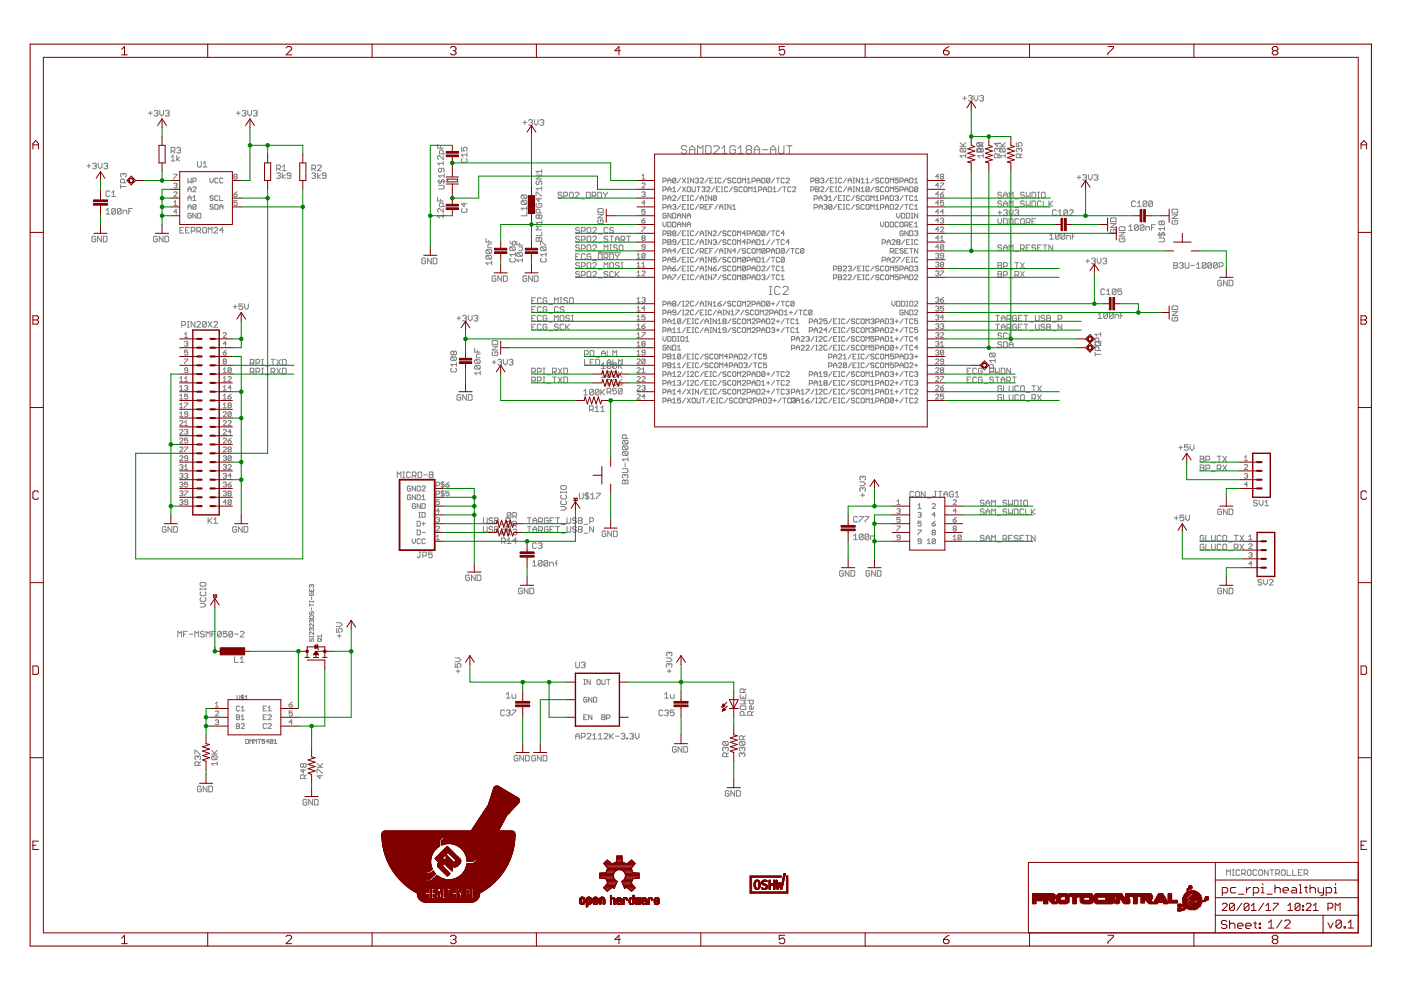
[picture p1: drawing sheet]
<svg xmlns="http://www.w3.org/2000/svg" width="420mm" height="297mm" viewBox="0 0 420 297" stroke-linecap="round" stroke-linejoin="round" font-family="sans-serif">
<g fill="none" stroke="#808080" stroke-width=".3">
<path d="M44.5 33.9h1.2M45.1 33.4v1.1M46.2 33.4l.3-.3h.6l.2 .3-.2 .5M46.8 33.9h.3M47.1 33.9l.2 .3-.2 .6h-.6l-.3-.3M47.9 33.1v1.1l.6 .6 .5-.6v-1.1M49.6 33.4l.3-.3h.6l.3 .3-.3 .5M50.2 33.9h.3M50.5 33.9l.3 .3-.3 .6h-.6l-.3-.3M70.9 33.9h1.1M71.5 33.4v1.1M72.6 33.4l.3-.3h.5l.3 .3-.3 .5"/>
<path d="M73.2 33.9h.2M73.4 33.9l.3 .3-.3 .6h-.5l-.3-.3M74.3 33.1v1.1l.6 .6 .5-.6v-1.1M76 33.4l.3-.3h.5l.3 .3-.3 .5M76.6 33.9h.2M76.8 33.9l.3 .3-.3 .6h-.5l-.3-.3M156.8 36.7h1.2M157.4 36.1v1.2M158.5 36.1l.3-.2h.6l.3 .2-.3 .6M159.1 36.7h.3M159.4 36.7l.3 .3-.3 .5h-.6l-.3-.2M160.2 35.9v1.1l.6 .5 .6-.5v-1.1"/>
<path d="M161.9 36.1l.3-.2h.6l.3 .2-.3 .6M162.5 36.7h.3M162.8 36.7l.3 .3-.3 .5h-.6l-.3-.2M288.7 29.4h1.2M289.3 28.9v1.1M290.4 28.9l.3-.3h.6l.2 .3-.2 .5M291 29.4h.3M291.3 29.4l.2 .3-.2 .6h-.6l-.3-.3M292.1 28.6v1.1l.6 .6 .5-.6v-1.1M293.8 28.9l.3-.3h.6l.3 .3-.3 .5M294.4 29.4h.3M294.7 29.4l.3 .3-.3 .6h-.6l-.3-.3"/>
<path d="M26.1 49.7h1.1M26.6 49.2v1.1M27.7 49.2l.3-.3h.6l.3 .3-.3 .5M28.3 49.7h.3M28.6 49.7l.3 .3-.3 .6h-.6l-.3-.3M29.5 48.9v1.1l.5 .6 .6-.6v-1.1M31.2 49.2l.2-.3h.6l.3 .3-.3 .5M31.7 49.7h.3M32 49.7l.3 .3-.3 .6h-.6l-.2-.3M32.9 57.5l-.3-.3h-.5l-.3 .3v1.1l.3 .3h.5l.3-.3M33.5 58.9h1.1M33.5 57.8l.6-.6v1.7"/>
<path d="M36.2 55.9h1.6M36.2 55.4v1.1M37 52.2l-.3-.2-.5 .2v.6l.2 .3M37 52.2l.3-.2 .5 .2v.6l-.2 .3M37 52.2v.3M37.3 54.8v-.9l-.3-.2h-.6l-.2 .2v.9h1.6M51.3 47.1l.6-.6v1.7M51.3 48.2h1.2M51.3 45.3h.9l.3-.3v-.5l-.3-.3h-.9v1.7M51.9 45.3l.6 .6M52.1 52.2h1l-1 1.5M52.1 57.7l.3-.2h.5l.2 .2-1 1.2h1"/>
<path d="M52.1 55.1l.8-.2 .2 .2-.2 .5M52.6 55.6h.3M52.9 55.6l.2 .2-.2 .5-.8-.2M53 46.5v1.7M53 44.5l.3-.3h.6l.2 .3-.2 .5M53.6 45h.3M53.9 47.1l-.9 .6 .9 .5M53.9 45l.2 .3-.2 .6h-.6l-.3-.3M56.4 53.4v1.4l.5-.5 .4 .5v-1.4M56.4 57.5v-1l.5-.5 .4 .5v1M56.4 59.4h.9M56.4 56.7h.9"/>
<path d="M57.8 54.3h.7l.3-.2v-.5l-.3-.2h-.7v1.4M57.8 56.3l.3-.3h.4l.3 .3-1 1.2h1M57.8 59.1l.5-.4v1.4M59.2 48.4v1.4l.3 .3h.6l.3-.3v-1.4M60.9 48.9l.6-.5v1.7M60.9 50.1h1.2M63 53.4v.9l.5 .5 .4-.5v-.9M63.9 58.9l-.2-.2-.7 .2 .2 .5h.5l.2 .2-.2 .5h-.5l-.2-.2M65.4 53.6l-.2-.2-.8 .2v1l.3 .2 .7-.2M65.4 58.9l-.2-.2-.8 .2v1l.3 .2h.5l.2-.2M65.9 58.7v1.4h1M66.9 53.6l-.3-.2-.7 .2v1l.2 .2 .8-.2"/>
<path d="M70.1 58.2h.8l.2 .5-.2 .2h-.5zM70.4 52.9l-.3-.2 .3-.5 .7 .3-.2 .4M70.4 52.9l-.3 .3 .3 .5h.5l.2-.3-.2-.5M70.4 52.9h.5M71.1 57.5l-1 .7M83 52.1l.2-.3h.6l.3 .3-.3 .6M83 50.6h.8l.3-.3v-.6l-.3-.2h-.8v1.7M83.5 52.7h.3M83.5 50.6l.6 .6M83.8 52.7l.3 .2-.3 .6h-.6l-.2-.3M84.7 51.8v1.7M84.7 50l.5-.5v1.7"/>
<path d="M84.7 51.2h1.1M85.5 52.4l-.8 .5 .8 .6M87.2 52.7h-.8l-.3-.3 .3-.6h.5l.3 .3v1.1l-.3 .3h-.5l-.3-.3M93.5 52.1l.3-.3h.6l.3 .3-.3 .6M93.5 50.6h.9l.3-.3v-.6l-.3-.2h-.9v1.7M94.1 52.7h.3M94.1 50.6l.6 .6M94.4 52.7l.3 .2-.3 .6h-.6l-.3-.3M95.2 51.8v1.7M95.2 49.7l.3-.2h.6l.3 .2v.3l-1.2 1.2h1.2M96.1 52.4l-.9 .5 .9 .6M97.8 52.7h-.9l-.3-.3 .3-.6h.6l.3 .3v1.1l-.3 .3h-.6l-.3-.3"/>
<path d="M131.2 54.4h2.3M131.3 43.3v1.1h1.6M131.3 59.1v1.1h1.6M131.5 55.5h1.4l.3 .3v.6l-.3 .3h-1.4M131.8 53.8l-.3 .3v.6l.3 .3 .6-.3v-.6l.2-.3 .6 .3v.6l-.3 .3M132.1 43.9v.5M132.1 59.7v.5M132.4 50.4v.9l-.3 .3-.6-.3v-.6l.3-.3h1.1l.3 .3v.6l-.3 .3M132.9 46.1v-.8l-.2-.3h-.6l-.3 .3v.8h1.7M132.9 46.7v1.1l-1.1-1.1h-.3l-.2 .3v.5l.2 .3M132.9 48.4v1.1M132.9 49h-1.6l.5 .5"/>
<path d="M133.2 52.1v1.2M133.2 52.7h-1.7l.6 .6M138.4 44.1v1.2h.8l-.3-.6 .3-.6h.6l.3 .3v.6l-.3 .3M138.6 47.5l-.2 .3v.6l.2 .3h1.2l.3-.3v-.6l-.3-.3M140.1 45.8v1.2M140.1 46.4h-1.7l.5 .6M156.6 58.4h1.1l.3 .3v.6l-.3 .3M156.6 58.4l-.3 .3v.6l.3 .3h1.1M156.6 58.4l1.1 1.2M160.8 58.7v-1.1h.3l1.1 1.1h.3M160.8 52.5h1.7l-1.7 1.1h1.7M161.1 54.2l-.3 .3v.6l.6 .2 .2-.2v-.6l.6-.3 .3 .3v.6l-.3 .2"/>
<path d="M161.6 59.3v1.1l-.8-.8h1.7M162.5 50.8v1.1M162.5 55.9v1.1M162.5 56.5h-1.7l.6 .5M162.5 51.4h-1.7l.6 .5M168.5 57.9l-.3-.3h-.5l-.3 .3 .3 .6h.5l.3 .2-.3 .6h-.5l-.3-.3M169.1 58.7h.8l.3-.2v-.6l-.3-.3h-.8v1.7M171.1 57.6h.5l.3 .3v1.1l-.3 .3h-.5l-.3-.3v-1.1zM172.5 57.9l.3-.3h.5l.3 .3v.3l-1.1 1.1h1.1M174.2 59.6h1.1M175.9 57.6h.8l.3 .3v1.1l-.3 .3h-.8zM177.6 58.7h.8l.3-.2v-.6l-.3-.3h-.8v1.7"/>
<path d="M178.1 58.7l.6 .6M179.3 57.6h.8l.3 .3v1.1l-.3 .3h-.8zM181 57.6v.3l.5 .6M181.5 58.5v.8M182.1 57.6v.3l-.6 .6M192.5 55.1l.2-.2 .8 .2-1 1.2h1M192.5 53.7h1M192.5 57.7l.2-.2h.5l.3 .2-.3 .5M192.5 52.7l.5-.5v1.5M193 58.2h.2M193.2 58.2l.3 .3-.3 .4h-.5l-.2-.2M198.8 59.6h.7l.3-.2-.3-.7h-.7v1.4"/>
<path d="M198.8 54.3h.7l.3-.2-.3-.7h-.7v1.4M198.8 57h.7l.3-.3-.3-.7h-.7v1.5M200.3 59.4h.9M200.3 56.7h.9M200.3 54.8v-.9l.4-.5 .5 .5v.9M200.3 57.5v-1l.4-.5 .5 .5v1M200.3 54.1h.9M201.7 58.9l.3-.2 .7 .2v.2l-1 1h1M201.7 57.5h1M201.7 56.5l.5-.5v1.5M202.7 53.6l-.2-.2-.8 .2v1M202.7 53.6v1l-.2 .2-.8-.2"/>
<path d="M202.7 53.6l-1 1M204.2 53.4l-1 1.4M204.2 56l-1 1.5M204.2 58.7l-1 1.4M204.6 59.4h.5M204.6 53.4l1 1.4M204.6 56l1 1.5M205.6 58.7h-1v1.4h1M205.6 53.4l-1 1.4M205.6 56l-1 1.5M206 44.1l-.5-.4h-.8l-.4 .4v.4l.4 .4h.8l.5 .4v.4l-.5 .4h-.8l-.4-.4M206.1 53.4h.5"/>
<path d="M206.1 54.8h.5M206.1 58.7h.5M206.3 56h.5l.3 .3v.9l-.3 .3-.7-.3v-.9zM206.3 53.4v1.4M206.3 58.7v1.4M206.8 44.9h1.6M206.8 46.1v-1.6l.8-.8 .8 .8v1.6M207.6 56v1.2l.2 .3 .7-.3v-1.2M208 58.9l-.2-.2-.7 .2v1l.2 .2h.5l.2-.2M208 53.4v1.4l-.9-1.4v1.4M208.5 53.6l.8-.2 .2 .2-.2 .5M209 56h1"/>
<path d="M209 54.1h.3M209.2 46.1v-2.4l.8 .8 .8-.8v2.4M209.3 54.1l.2 .2-.2 .5-.8-.2M209.5 56v1.5M209.5 58.7l-1 1.4M210 53.6l.2-.2 .7 .2v.3l-.9 .9h.9M210 59.4h.9M210.5 56.3l.2-.3h.5l.2 .3-.2 .4M210.9 56.7h.3M211.2 56.7l.2 .3-.2 .5-.7-.3M211.4 58.7h.5M211.6 43.7h1.2l.5 .4v1.6l-.5 .4h-1.2z"/>
<path d="M211.7 58.7v1.4M211.9 56.3l.3-.3h.5l.2 .3-1 1.2h1M212.4 53.4l-1 1.4M212.9 54.1h.5M213.4 58.7v1.4l-1-1.4v1.4M213.9 53.4h-1v1.4h1M214.1 44.1l.4-.4h.8l.4 .4v.4l-1.6 1.6h1.6M214.4 53.4h.4M214.4 54.8h.4M214.4 56l-1 1.5M214.6 53.4v1.4M214.8 58.9l-.2-.2-.7 .2v1"/>
<path d="M214.8 58.9v1l-.2 .2h-.5l-.2-.2M214.8 56.7h.5M214.8 58.9l-.9 1M215.8 56h-1v1.5h1M216.3 53.6l-.3-.2-.7 .2v1l.3 .2 .7-.2M216.3 57.5h.5M216.3 56h.5M216.5 46.1h1.6M216.5 44.5l.8-.8v2.4M216.5 56v1.5M217.8 53.4l-1 1.4M218.2 56.3l-.2-.3h-.5l-.2 .3v.9l.2 .3 .7-.3"/>
<path d="M219.2 53.6l-.2-.2-.8 .2 .3 .5 .7 .2-.2 .5-.8-.2M219.7 56l-1 1.5M220.5 44.1l-.4-.4h-.8l-.4 .4v1.6l.4 .4h.8l.4-.4v-.8h-.8M220.7 53.6l-.3-.2-.7 .2v1l.2 .2 .8-.2M221.1 53.6l.3-.2 .7 .2v1l-.2 .2-.8-.2zM221.1 56.3l-.2-.3h-.5l-.2 .5 .2 .2h.5l.2 .5-.2 .3-.7-.3M221.3 46.1h1.6M221.3 44.5l.8-.8v2.4M222.6 54.8v-1.4l.5 .5 .5-.5v1.4M222.6 56.3l-.2-.3h-.5l-.3 .3v.9l.3 .3 .7-.3M223.1 56.3l.3-.3h.4l.3 .3v.9l-.3 .3-.7-.3zM224.1 54.8h.9"/>
<path d="M224.1 53.9l.5-.5v1.4M224.2 44.9l-.4-.4v-.4l.4-.4h.8l.4 .4v.4l-.4 .4M224.2 44.9h.8M224.2 44.9l-.4 .4v.4l.4 .4h.8l.4-.4v-.4l-.4-.4M224.6 57.5v-1.5l.4 .5 .5-.5v1.5M225.5 54.3h.8l.2-.2v-.5l-.2-.2h-.8v1.4M226 57.5h1M226 56.5l.5-.5v1.5M226.2 44.9h1.6M226.2 46.1v-1.6l.8-.8 .8 .8v1.6M227 54.1h.9M227 54.8v-.9l.5-.5 .4 .5v.9"/>
<path d="M227.5 57h.7l.2-.3-.2-.7h-.7v1.5M228.5 53.4h.7l.2 .2v1l-.2 .2h-.7zM228.6 44.9h1.7M228.9 56.7h1M228.9 57.5v-1l.5-.5 .5 .5v1M230.4 56h.7l.3 .3v.9l-.3 .3h-.7zM230.9 53.6l-.3-.2-.7 .2v1M230.9 53.6v1l-.3 .2-.7-.2M230.9 53.6l-1 1M231.1 44.9h1.6M231.1 46.1v-1.6l.8-.8 .8 .8v1.6M231.8 57.5h1"/>
<path d="M231.8 56.5l.5-.5v1.5M232.3 53.4l-.9 1.4M232.8 53.4h1M233.3 53.4v1.4M233.5 43.7v2l.4 .4h.8l.4-.4v-2M234.3 56l-1 1.5M234.8 56h.9M235.2 53.6l-.2-.2-.7 .2v1l.2 .2 .7-.2M235.2 56v1.5M235.7 53.6l.3-.2 .7 .2v.3l-1 .9h1M235.9 43.7h1.6M236.7 43.7v2.4"/>
<path d="M237.2 56.3l-.3-.3h-.4l-.3 .3v.9l.3 .3 .7-.3M237.7 56.3l.2-.3h.5l.2 .3-.9 1.2h.9M243.2 57h.7l.3-.3v-.4l-.3-.3h-.7v1.5M243.2 54.3h.7l.3-.2v-.5l-.3-.2h-.7v1.4M244.2 59.6h.7l.2-.2v-.5l-.2-.2h-.7v1.4M244.6 53.4h.8l.2 .2-.2 .5 .2 .5-.2 .2h-.8zM244.6 56.7h.8M244.6 56h.8l.2 .3-.2 .4 .2 .5-.2 .3h-.8zM244.6 54.1h.8M245.6 59.4h1M246.1 53.6l.7-.2 .3 .2-.3 .5M246.1 56.3l.2-.3h.5l.3 .3-1 1.2h1"/>
<path d="M246.6 54.1h.2M246.8 54.1l.3 .2-.3 .5-.7-.2M247.1 58.9l.7-.2 .2 .2-.2 .5M247.5 59.4h.3M247.8 59.4l.2 .2-.2 .5h-.5l-.2-.2M248.5 59.1l.5-.4v1.4M248.5 56l-.9 1.5M248.5 53.4l-.9 1.4M249 56.7h.5M249 54.1h.5M250 53.4h-1v1.4h1M250 56h-1v1.5h1"/>
<path d="M250.5 53.4h.5M250.5 54.8h.5M250.5 57.5h.5M250.5 56h.5M250.7 53.4v1.4M250.7 56v1.5M251 58.7l-1 1.4M251.4 59.4h.5M252.4 53.6l-.2-.2-.8 .2v1l.3 .2 .7-.2M252.4 58.7h-1v1.4h1M252.4 56.3l-.2-.3h-.5l-.3 .3v.9l.3 .3 .7-.3M252.9 58.7h.5"/>
<path d="M253.1 58.7v1.4M253.9 56l-1 1.5M253.9 53.4l-1 1.4M254.4 56.7h.9M254.4 54.1h.9M254.4 54.8v-.9l.4-.5 .5 .5v.9M254.4 57.5v-1l.4-.5 .5 .5v1M254.8 58.9l-.2-.2-.7 .2v1l.2 .2h.5l.2-.2M255.8 53.4h.5M255.8 54.8h.5M255.8 57.5h.5M255.8 56h.5"/>
<path d="M256.1 53.4v1.4M256.1 56v1.5M256.3 58.7l-1 1.4M257.7 58.9l-.2-.2-.7 .2 .2 .5h.5l.2 .2-.2 .5h-.5l-.2-.2M257.7 53.4v1.4l-.9-1.4v1.4M257.7 56v1.5l-.9-1.5v1.5M258.2 54.8h1M258.2 57.5h1M258.2 53.9l.5-.5v1.4M258.2 56.5l.5-.5v1.5M259.2 58.9l-.2-.2-.8 .2v1l.3 .2h.5l.2-.2M259.7 58.9l.2-.2 .8 .2v1l-.3 .2h-.5l-.2-.2z"/>
<path d="M259.7 54.8h1M259.7 53.9l.5-.5v1.4M260.7 56.3l-.3-.3h-.5l-.2 .3v.9M260.7 56.3v.9l-.3 .3-.7-.3M260.7 56.3l-1 .9M262.1 56l-.9 1.5M262.1 53.4l-.9 1.4M262.6 59.1l.5-.4v1.4M263.6 53.6l-.3-.2-.7 .2 .2 .5 .8 .2-.3 .5-.7-.2M263.6 56.3l-.3-.3h-.5l-.2 .5 .2 .2h.5l.3 .5-.3 .3-.7-.3M264.1 59.6h.7l.2-.2v-.5l-.2-.2h-.7v1.4M265 53.6l-.2-.2-.7 .2v1l.2 .2 .7-.2"/>
<path d="M265 56.3l-.2-.3h-.5l-.2 .3v.9l.2 .3 .7-.3M265.5 53.6l.3-.2 .7 .2v1l-.2 .2-.8-.2zM265.5 59.4h1M265.8 56h.5l.2 .3v.9l-.2 .3-.8-.3v-.9zM267 58.7h.7l.2 .2v1l-.2 .2h-.7zM267 54.8v-1.4l.5 .5 .4-.5v1.4M267 57.5v-1.5l.5 .5 .4-.5v1.5M268.4 58.9l.8-.2 .2 .2-.2 .5M268.9 59.4h.3M269.2 59.4l.2 .2-.2 .5h-.5l-.3-.2M269.4 53.4h-1v.7l.5-.2 .5 .2-.2 .7-.8-.2M269.4 56h-1v.7l.5-.2 .5 .2-.2 .8-.8-.3"/>
<path d="M269.9 54.3h.7l.3-.2v-.5l-.3-.2h-.7v1.4M269.9 57h.7l.3-.3v-.4l-.3-.3h-.7v1.5M270.9 58.7l-1 1.4M271.4 58.7h.9M271.4 56.7h.9M271.4 54.8v-.9l.4-.5 .5 .5v.9M271.4 57.5v-1l.4-.5 .5 .5v1M271.4 54.1h.9M271.8 58.7v1.4M272.8 53.4h.7l.3 .2v1l-.3 .2h-.7zM272.8 56h.7l.3 .3v.9l-.3 .3h-.7zM273.8 58.9l-.3-.2-.7 .2v1l.2 .2h.5l.3-.2"/>
<path d="M274.3 54.8h.9M274.3 53.9l.5-.5v1.4M274.3 59.1l.5-.4v1.4M275.2 56.3v.9l-.2 .3-.7-.3M275.2 56.3l-.2-.3h-.5l-.2 .3v.9M275.2 56.3l-.9 .9M281.6 52.9h-1l.7-.7v1.5M281.6 58.2h-1l.7-.7v1.4M281.6 55.6h-1l.7-.7v1.4M282 58.2h.8l.2 .5-.2 .2h-.5zM282 54.9h1l-1 1.4M282.3 52.9l-.3-.2 .3-.5 .7 .3-.2 .4"/>
<path d="M282.3 52.9l-.3 .3 .3 .5h.5l.2-.3-.2-.5M282.3 52.9h.5M283 57.5l-1 .7M287.9 43.9h1.7M287.9 42.7l1.2 1.2M288.2 44.4h1.1l.3 .3v.6l-.3 .3M288.2 44.4l-.3 .3v.6l.3 .3h1.1M288.2 44.4l1.1 1.2M289.6 46.7h-1.7l.6 .6M289.6 46.1v1.2M289.6 42.7l-.8 .9M292.9 44.7l.3-.3h1.4l.3 .3v.6l-.3 .3h-1.7z"/>
<path d="M293.2 42.7l-.3 .3v.6l.3 .3h1.7M293.2 42.7h1.1l.3 .3v.6l-.3 .3zM293.5 45.6l-.3-.3v-.6l.3-.3 1.1 1.2M293.8 42.7v.9l-.3 .3M293.8 44.4l.2 .3v.9M294.6 44.4l-.6 .6M294.9 46.7h-1.7l.6 .6M294.9 42.7l-.9 .9M294.9 46.1v1.2M299 44.7l-.3-.3-.5 .3v.6l.3 .3M299 44.7l.3-.3 .6 .3v.6l-.3 .3M299 42.7v1.2l-.8-.9h1.7"/>
<path d="M299 44.7v.3M299.3 47.3v-.9l-.3-.3h-.5l-.3 .3v.9h1.7M299.8 43.9h1.7M299.8 42.7l1.1 1.2M299.9 46.1l-.6 .6M300.1 44.4l-.3 .3v.6l.3 .3h1.1M300.1 44.4h1.1l.3 .3v.6l-.3 .3M300.1 44.4l1.1 1.2M300.4 57.9l-.3-.3h-.5l-.3 .3 .3 .6h.5l.3 .2-.3 .6h-.5l-.3-.3M301 59.3v-1.1l.5-.6 .6 .6v1.1M301 58.5h1.1M301.5 46.7h-1.7l.6 .6"/>
<path d="M301.5 46.1v1.2M301.5 42.7l-.8 .9M302.7 59.3v-1.7l.5 .6 .6-.6v1.7M304.4 59.6h1.1M304.8 42.7v1.2h.8l-.2-.6 .2-.6h.6l.3 .3v.6l-.3 .3M305.6 44.7l-.2-.3-.6 .3v.6l.3 .3M305.6 44.7l.3-.3 .6 .3v.6l-.3 .3M305.6 44.7v.3M305.9 47.3v-.9l-.3-.3h-.5l-.3 .3v.9h1.7M306.5 46.1l-.6 .6M307.2 57.9l-.3-.3h-.6l-.2 .3 .2 .6h.6l.3 .2-.3 .6h-.6l-.2-.3M307.8 57.6v1.7l.5-.6 .6 .6v-1.7"/>
<path d="M309.5 57.6h.8l.3 .3v1.1l-.3 .3h-.8zM311.2 57.6h.5M311.2 59.3h.5M311.4 57.6v1.7M312.6 57.6h.6l.2 .3v1.1l-.2 .3h-.6l-.3-.3v-1.1zM323 53.2h1.1M323.6 52.6v1.1M324.7 52.6l.3-.3h.6l.2 .3-.2 .6M325.3 53.2h.3M325.6 53.2l.2 .3-.2 .5h-.6l-.3-.3M326.4 52.3v1.2l.6 .5 .5-.5v-1.2M328.1 52.6l.3-.3h.6l.2 .3-.2 .6"/>
<path d="M328.7 53.2h.3M329 53.2l.2 .3-.2 .5h-.6l-.3-.3M28.7 71.1l-.3-.3h-.5l-.3 .3v1.1l.3 .3h.5l.3-.3v-.6h-.5M30.4 70.8v1.7l-1.1-1.7v1.7M31 70.8h.8l.3 .3v1.1l-.3 .3h-.8zM31.8 63.1l.6-.6v1.7M31.8 64.2h1.1M34.6 62.8v1.1l-.2 .3h-.6l-.3-.3M34.6 62.8l-.2-.3h-.6l-.3 .3v1.1M34.6 62.8l-1.1 1.1M36.3 62.8v1.1l-.3 .3h-.5l-.3-.3M36.3 62.8l-.3-.3h-.5l-.3 .3v1.1"/>
<path d="M36.3 62.8l-1.1 1.1M36.9 64.2v-1.1h.8l.3 .2v.9M38.6 63.3h.6M39.7 62.5h-1.1v1.7M47.2 71.1l-.3-.3h-.6l-.3 .3v1.1l.3 .3h.6l.3-.3v-.6h-.6M48.9 70.8v1.7l-1.1-1.7v1.7M49.4 70.8h.9l.3 .3v1.1l-.3 .3h-.9zM52.1 61.6h1M52.1 60.6l.5-.5v1.5M53.1 63.5h-1l.8-.7v1.4M54 69h.5M55.1 68.2h-1.1v1.6h1.1"/>
<path d="M55.7 69h.5M56.4 60.1v-1l.5-.4 .4 .4v1M56.4 62.7v-.9l.5-.5 .4 .5v.9M56.4 62h.9M56.8 68.2h-1.1v1.6h1.1M57.3 64.2l-.2-.3h-.5l-.2 .3v.9l.2 .3h.5l.2-.8h-.4M57.4 69.3h.8l.3-.3v-.6l-.3-.2h-.8v1.6M57.8 60.1h1M58.8 61.5l-.3-.2-.7 .2v1M58.8 63.9v1.5l-1-1.5v1.5M58.8 61.5v1l-.3 .2-.7-.2M58.8 61.5l-1 1"/>
<path d="M59.1 69.3h.8l.3-.3v-.6l-.3-.2h-.8v1.6M59.3 63.9h.7l.3 .3v.9l-.3 .3h-.7zM59.6 69.3l.6 .5M60.8 68.4l.2-.2h.6l.3 .2v1.2l-.3 .2h-.6l-.2-.2zM62.5 69.8v-1.6l.5 .5 .6-.5v1.6M63.9 61.5l-.2-.2-.7 .2 .2 .5 .7 .3-.2 .4-.7-.2M64.2 68.4l.2-.2h.6l.3 .2v.3l-1.1 1.1h1.1M64.4 61.3h.8l.2 .2v1l-.2 .2h-.8zM65.9 62.7v-.9l.5-.5 .5 .5v.9M65.9 62h1M67 69h-1.1l.8-.8v1.6M71.1 60.1h-1v.8l.5-.3 .5 .3v.4l-.2 .3-.8-.3"/>
<path d="M127.6 77.7l-.3-.3h-.5l-.3 .3v1.1l.3 .3h.5l.3-.3v-.6h-.5M129.3 77.4v1.7l-1.1-1.7v1.7M129.9 77.4h.8l.3 .3v1.1l-.3 .3h-.8zM132.9 62.5v1.1l-1.1-1.1h-.3l-.2 .3v.6l.2 .2M132.9 64.8h-1.6l.5 .5M132.9 61.9v-.8l-.2-.3h-.6l-.3 .3v.8h1.7M132.9 64.2v1.1M138.6 62.5l-.2 .3v.6l.2 .2h1.2l.3-.2v-.6l-.3-.3M139.2 60.8v1.1l-.8-.8h1.7M145.8 71.5v1.1h1.6M146 74.8h1.2l.2 .3v.6l-.2 .3M146 76.5h1.2l.2 .3v.6l-.2 .3"/>
<path d="M146 76.5l-.2 .3v.6l.2 .3h1.2M146 74.8l-.2 .3v.6l.2 .3h1.2M146 76.5l1.2 1.2M146 74.8l1.2 1.2M146.6 72v.6M147.4 78.8h-1.6l.5 .6M147.4 78.3v1.1M147.4 73.2h-.8l-.3 .2v.9h1.1M152.9 72.3l.8 1.1M153.2 77.4l-.3 .3v.6l.3 .2h1.1l.3-.2v-.6l-.3-.3M153.2 74l-.3 .3v.5l.3 .3h1.1M153.2 74h1.1l.3 .3v.5l-.3 .3"/>
<path d="M153.2 74l1.1 1.1M153.7 72.6l.3-.3 .6 .3v.6l-.3 .2h-.6zM154.6 75.7v1.1M154.6 76.3h-1.7l.5 .5M155 72.3v1.1h1.7M155.3 75.7h1.1l.3 .3v.5l-.3 .3M155.3 75.7l-.3 .3v.5l.3 .3h1.1M155.3 75.7l1.1 1.1M155.6 74h1.1v.8l-.3 .3h-.8M155.8 72.9v.5M156.6 60.2h1.1l.3 .2v.6l-.3 .3M156.6 60.2l-.3 .2v.6l.3 .3h1.1"/>
<path d="M156.6 60.2l1.1 1.1M156.7 78h-1.7l.6 .5M156.7 77.4v1.1M158 62.4h-1.7l.6 .6M158 61.8v1.2M158 63.5v1.2h-1.7M160.8 71.5l.3-.3 .5 .3 .6-.3 .3 .3v.8h-1.7zM161.1 61l-.3 .3v.5l.3 .3h1.1l.3-.3v-.5l-.3-.3h-.6v.6M161.6 64.7l-.2-.3-.6 .3v.5l.3 .3 .5-.3M161.6 64.7l.3-.3 .6 .3v.5l-.3 .3-.6-.3M161.6 64.7v.5M161.6 71.5v.8"/>
<path d="M161.9 63.8v-.8l-.3-.3h-.5l-.3 .3v.8h1.7M162.1 73.4v-1.1h.3l1.1 1.1h.3M162.4 74l-.3 .3v.5l.3 .3h1.1M162.4 74h1.1l.3 .3v.5l-.3 .3M162.4 77.4l-.3 .3v.6l.3 .2h1.1l.3-.2v-.6l-.3-.3M162.4 74l1.1 1.1M162.5 66.1v1.1M162.5 69.5v1.1h-1.7M162.5 67.8h-1.7l.6 .6-.6 .5h1.7M162.5 66.7h-1.7l.6 .5M163.8 76.3h-1.7l.6 .5M163.8 75.7v1.1"/>
<path d="M172.7 76.9h.5M173.8 68.4l-.3-.2h-.6l-.2 .2 .2 .6h.6l.3 .3-.3 .5h-.6l-.2-.2M173.8 71.1l-.3-.3h-.6l-.2 .3 .2 .5h.6l.3 .3-.3 .6h-.6l-.2-.3M173.8 73.7l-.3-.3h-.6l-.2 .6 .2 .3h.6l.3 .5-.3 .3h-.6l-.2-.3M173.8 79l-.3-.3h-.6l-.2 .3 .2 .6h.6l.3 .2-.3 .6h-.6l-.2-.3M173.8 76.1h-1.1v1.7h1.1M174.3 69.3h.9l.3-.3v-.6l-.3-.2h-.9v1.6M174.3 71.9h.9l.3-.3v-.5l-.3-.3h-.9v1.7M174.3 74.6h.9l.3-.3v-.6l-.3-.3h-.9v1.7M174.3 79.8h.9l.3-.2v-.6l-.3-.3h-.9v1.7M175.5 76.3l-.3-.2h-.6l-.3 .2v1.2l.3 .3h.6l.3-.3M176.1 71.1l.2-.3h.6l.3 .3v1.1l-.3 .3h-.6l-.2-.3z"/>
<path d="M176.1 79l.2-.3h.6l.3 .3v1.1l-.3 .3h-.6l-.2-.3zM176.3 68.2h.6l.3 .2v1.2l-.3 .2h-.6l-.2-.2v-1.2zM176.3 73.4h.6l.3 .3v1.1l-.3 .3h-.6l-.2-.3v-1.1zM177.2 76.3l-.3-.2h-.6l-.2 .2v1.2l.2 .3h.6l.3-.3v-.6h-.6M177.8 68.4l.2-.2h.6l.3 .2v.3l-1.1 1.1h1.1M177.8 71.1l.2-.3h.6l.3 .3v.3l-1.1 1.1h1.1M177.8 79l.2-.3h.6l.3 .3v.3l-1.1 1.1h1.1M177.8 73.7l.2-.3h.6l.3 .3v.3l-1.1 1.1h1.1M177.8 78h1.1M179.3 64.2h1.6l-1.6 1.1h1.6M179.4 75.8h6.8M179.5 75.4h1.1"/>
<path d="M179.5 72.8h1.1M179.5 76.1h.8l.3 .2v1.2l-.3 .3h-.8zM179.5 70.1h1.1M179.5 65.9l-.2 .3v.6l.2 .2h1.2l.2-.2v-.6l-.2-.3h-.6v.6M179.5 62.5h1.2l.2 .3v.8h-1.6v-.8zM181.2 75.1v-1.7l.5 .6 .6-.6v1.7M181.2 77.2h.8l.3-.3v-.6l-.3-.2h-.8v1.7M181.7 77.2l.6 .6M182.3 68.4l-.3-.2h-.6l-.2 .2v1.2l.2 .2h.6l.3-.2M182.3 71.1l-.3-.3h-.6l-.2 .3 .2 .5h.6l.3 .3-.3 .6h-.6l-.2-.3M182.9 70.8h1.1M182.9 75.1h.5"/>
<path d="M182.9 73.4h.5M182.9 76.1h.8l.3 .2v1.2l-.3 .3h-.8zM183.1 78.7h.6l.3 .3v1.1l-.3 .3h-.6l-.2-.3v-1.1zM183.1 73.4v1.7M183.4 70.8v1.7M184 68.4l-.3-.2h-.6l-.2 .2 .2 .6h.6l.3 .3-.3 .5h-.6l-.2-.2M184.6 71.6h1.1M184.6 72.5v-1.1l.5-.6 .6 .6v1.1M184.6 76.1v.2l.5 .6M185.1 73.7l-.3-.3h-.5l-.3 .6 .3 .3h.5l.3 .5-.3 .3h-.5l-.3-.3M185.1 76.9v.9M185.7 76.1v.2l-.6 .6"/>
<path d="M185.7 79l-.3-.3h-.6l-.2 .3 .2 .6h.6l.3 .2-.3 .6h-.6l-.2-.3M186 73.4h.5l.3 .3v1.1l-.3 .3h-.5l-.3-.3v-1.1zM186.3 71.9h.8l.3-.3v-.5l-.3-.3h-.8v1.7M186.3 78.7h.5M186.5 78.7v1.7M186.8 71.9l.6 .6M188 70.8h1.1M188.5 70.8v1.7M191.1 77.4h.9M191.1 76.4l.4-.5v1.5M191.1 79.1l.4-.5v1.5M192.5 66.1h.7l.3 .5-.3 .3h-.5z"/>
<path d="M192.5 68.1h1l-1 1.4M192.5 79.1l.5-.5v1.5M192.7 71.4h.5M192.7 71.4l-.2-.2 .2-.5h.5l.3 .2-.3 .5M192.7 71.4l-.2 .2 .2 .5h.5l.3-.2-.3-.5M193.5 76.2v1l-.3 .2-.7-.2M193.5 76.2l-.3-.3h-.5l-.2 .3v1M193.5 62.8h-1v.7l.5-.3 .5 .3-.3 .7-.7-.2M193.5 74h-.8l-.2-.2 .2-.5 .8 .3v.9l-.3 .3-.7-.3M193.5 60.9h-1l.7-.8v1.5M193.5 76.2l-1 1M193.5 65.4l-1 .7"/>
<path d="M198.8 62.3h.7l.3-.3-.3-.7h-.7v1.4M198.8 66.6v.9l.5 .5 .5-.5v-.9M198.8 70.2h.7l.3-.3-.3-.7h-.7v1.5M198.8 72.8h.7l.3-.2-.3-.8h-.7v1.5M198.8 75.4h.7l.3-.2-.3-.7h-.7v1.4M198.8 78.1h.7l.3-.2-.3-.8h-.7v1.5M199.8 64.2l-.3-.3h-.4l-.3 .3v.9l.3 .3h.4l.3-.3v-.5h-.5M200.3 66.6h.7l.2 .2v1l-.2 .2h-.7zM200.3 72.6h.7M200.3 78.6v-1l.4-.5 .5 .5v1M200.3 69.2h.7l.2 .2-.2 .5 .2 .5-.2 .3h-.7zM200.3 62.7v-.9l.4-.5 .5 .5v.9"/>
<path d="M200.3 62h.9M200.3 60.1v-1l.4-.4 .5 .4v1M200.3 71.8h.7l.2 .3-.2 .5 .2 .4-.2 .3h-.7zM200.3 75.9v-.9l.4-.5 .5 .5v.9M200.3 69.9h.7M200.3 75.2h.9M200.3 77.9h.9M201.2 63.9v1.5l-.9-1.5v1.5M201.7 66.6h.8l.2 .2v1l-.2 .2h-.8zM201.7 63.9h.8l.2 .3v.9l-.2 .3h-.8zM201.7 61.5l.8-.2 .2 .2-.2 .5M202 69.9l-.3 .3 .3 .5 .7-.3-.2-.5"/>
<path d="M202 69.9l-.3-.2 .3-.5h.5l.2 .2-.2 .5M202 69.9h.5M202.2 62h.3M202.5 62l.2 .3-.2 .4-.8-.2M202.7 72.6h-.7l-.3-.3 .3-.5 .7 .3v.9l-.2 .3h-.5l-.3-.3M202.7 77.1h-1v.8l.5-.3 .5 .3-.2 .7h-.5l-.3-.3M202.7 75.2h-1l.8-.7v1.4M202.7 79.8l-1 .7M203.2 64.6h1M203.2 65.4v-1l.5-.5 .5 .5v1M203.2 68v-.9l.5-.5 .5 .5v.9M203.2 67.3h1"/>
<path d="M204.2 61.3l-1 1.4M204.2 74.5l-1 1.4M204.2 77.1l-1 1.5M204.2 79.8l-1 1.4M204.2 69.2l-1 1.5M204.2 71.8l-1 1.5M204.6 72.6h.5M204.6 62h.5M204.6 69.9h.5M204.6 75.2h.5M204.6 77.9h.5M205.6 74.5h-1v1.4h1"/>
<path d="M205.6 69.2h-1v1.5h1M205.6 61.3h-1v1.4h1M205.6 63.9v1.5l-1-1.5v1.5M205.6 66.6v1.4l-1-1.4v1.4M205.6 71.8h-1v1.5h1M205.6 77.1h-1v1.5h1M205.6 79.8h-1v1.4h1M206.1 75.9h.5M206.1 70.7h.5M206.1 64.6h1M206.1 60.1h.5M206.1 61.3h.5"/>
<path d="M206.1 62.7h.5M206.1 69.2h.5M206.1 65.4v-1l.5-.5 .5 .5v1M206.1 68v-.9l.5-.5 .5 .5v.9M206.1 74.5h.5M206.1 73.3h.5M206.1 77.1h.5M206.1 78.6h.5M206.1 79.8h.5M206.1 71.8h.5M206.1 67.3h1M206.3 61.3v1.4"/>
<path d="M206.3 69.2v1.5M206.3 71.8v1.5M206.3 74.5v1.4M206.3 77.1v1.5M206.3 79.8v1.4M208 74.7l-.2-.2-.7 .2v1l.2 .2 .7-.2M208 69.4l-.2-.2h-.5l-.2 .2v1l.2 .3 .7-.3M208 77.4l-.2-.3h-.5l-.2 .3v.9l.2 .3h.5l.2-.3M208 61.5l-.2-.2-.7 .2v1l.2 .2 .7-.2M208 72.1l-.2-.3-.7 .3v.9l.2 .3h.5l.2-.3M208 80l-.2-.2-.7 .2v1l.2 .2 .7-.2M209.5 61.3l-1 1.4"/>
<path d="M209.5 74.5l-1 1.4M209.5 77.1l-1 1.5M209.5 79.8l-1 1.4M209.5 69.2l-1 1.5M209.5 71.8l-1 1.5M210 72.6h.9M210 62.3h.7l.2-.3-.2-.7h-.7v1.4M210 69.9h.9M210 60.1v-1l.5-.4 .4 .4v1M210 70.7v-1l.5-.5 .4 .5v1M210 73.3v-1l.5-.5 .4 .5v1M210 75.4h.7l.2-.2-.2-.7h-.7v1.4"/>
<path d="M210 78.6v-1l.5-.5 .4 .5v1M210 77.9h.9M210.5 62.3l.4 .4M210.5 75.4l.4 .5M211.4 70.7h.5M211.4 60.1h.5M211.4 62h.5M211.4 69.2h.5M211.4 75.2h.5M211.4 73.3h.5M211.4 77.1h.5M211.4 78.6h.5"/>
<path d="M211.4 79.8h.5M211.4 71.8h.5M211.7 69.2v1.5M211.7 71.8v1.5M211.7 77.1v1.5M211.7 79.8v1.4M212.4 74.5h-1v1.4h1M212.4 61.3h-1v1.4h1M212.9 62h.5M212.9 75.2h.5M213.4 69.2v1.5l-1-1.5v1.5M213.4 71.8v1.5l-1-1.5v1.5"/>
<path d="M213.4 77.1v1.5l-1-1.5v1.5M213.4 79.8v1.4l-1-1.4v1.4M213.9 69.4l.2-.2h.5l.2 .2-.9 1.3h.9M213.9 61.3h-1v1.4M213.9 74.5h-1v1.4M213.9 72.1l.7-.3 .2 .3-.2 .5M214.4 72.6h.2M214.6 72.6l.2 .2-.2 .5h-.5l-.2-.3M214.8 77.1h-.9v.8l.5-.3 .4 .3v.4l-.2 .3h-.5l-.2-.3M214.8 79.8l-.9 .7M215.3 61.3l-.9 1.4M215.3 74.5l-.9 1.4"/>
<path d="M215.8 62h1M215.8 62.7v-.9l.5-.5 .5 .5v.9M215.8 75.9v-.9l.5-.5 .5 .5v.9M215.8 75.2h1M216.3 77.1l-1 1.5M216.3 79.8l-1 1.4M216.3 69.2l-1 1.5M216.3 71.8l-1 1.5M217.3 75.9h.5M217.3 61.3h.5M217.3 62.7h.5M217.3 74.5h.5"/>
<path d="M217.5 61.3v1.4M217.5 74.5v1.4M217.8 72.1l-.3-.3-.7 .3 .2 .5h.5l.3 .2-.3 .5h-.5l-.2-.3M217.8 69.4l-.3-.2h-.5l-.2 .5 .2 .2h.5l.3 .5-.3 .3-.7-.3M217.8 77.4l-.3-.3h-.5l-.2 .5 .2 .3h.5l.3 .4-.3 .3h-.5l-.2-.3M217.8 80l-.3-.2-.7 .2 .2 .5h.5l.3 .2-.3 .5-.7-.2M219.2 69.4l-.2-.2h-.5l-.3 .2v1l.3 .3 .7-.3M219.2 61.3v1.4l-1-1.4v1.4M219.2 74.5v1.4l-1-1.4v1.4M219.2 72.1l-.2-.3-.8 .3v.9l.3 .3h.5l.2-.3M219.2 77.4l-.2-.3h-.5l-.3 .3v.9l.3 .3h.5l.2-.3M219.2 80l-.2-.2-.8 .2v1l.3 .2 .7-.2"/>
<path d="M219.7 62.7h1M219.7 72.1l.2-.3 .8 .3v.9l-.3 .3h-.5l-.2-.3zM219.7 61.8l.5-.5v1.4M219.9 69.2h.5l.3 .2v1l-.3 .3-.7-.3v-1zM219.9 77.1h.5l.3 .3v.9l-.3 .3h-.5l-.2-.3v-.9zM219.9 79.8l.8 .2v1l-.3 .2-.7-.2v-1zM220.7 75.2h-1l.7-.7v1.4M221.1 70.7v-1.5l.5 .5 .5-.5v1.5M221.1 73.3v-1.5l.5 .5 .5-.5v1.5M221.1 78.6v-1.5l.5 .5 .5-.5v1.5M222.1 74.5l-1 1.4M223.6 74.7l-.2-.2-.8 .2 .3 .5 .7 .2-.2 .5-.8-.2"/>
<path d="M223.6 72.6h-1l.8-.8v1.5M223.6 77.4l-.2-.3h-.5l-.3 .3v.9M223.6 80l-.2-.2-.8 .2v1M223.6 69.9h-1l.8-.7v1.5M223.6 77.4v.9l-.2 .3h-.5l-.3-.3M223.6 80v1l-.2 .2-.8-.2M223.6 77.4l-1 .9M223.6 80l-1 1M224.1 70.2h.7l.2-.3v-.5l-.2-.2h-.7v1.5M224.1 72.8h.7l.2-.2v-.5l-.2-.3h-.7v1.5M224.1 78.1h.7l.2-.2v-.5l-.2-.3h-.7v1.5M225 74.7l-.2-.2-.7 .2v1l.2 .2 .7-.2"/>
<path d="M225.5 74.7l.3-.2 .7 .2v1l-.2 .2-.8-.2zM225.5 72.6h1M225.5 69.9h1M225.5 70.7v-1l.5-.5 .5 .5v1M225.5 73.3v-1l.5-.5 .5 .5v1M225.5 78.6v-1l.5-.5 .5 .5v1M225.5 77.9h1M227 69.2h.7l.2 .2v1l-.2 .3h-.7zM227 71.8h.7l.2 .3v.9l-.2 .3h-.7zM227 75.9v-1.4l.5 .5 .4-.5v1.4M227 77.1h.7l.2 .3v.9l-.2 .3h-.7zM227 79.8h.7l.2 .2v1l-.2 .2h-.7z"/>
<path d="M228.5 80l.2-.2 .7 .2v.2l-.9 1h.9M228.5 73.3h.9M228.5 78.6h.9M228.5 77.6l.4-.5v1.5M228.5 72.3l.4-.5v1.5M229.4 74.7v1l-.2 .2-.7-.2M229.4 69.4v1l-.2 .3-.7-.3M229.4 69.4l-.2-.2h-.5l-.2 .2v1M229.4 74.7l-.2-.2-.7 .2v1M229.4 74.7l-.9 1M229.4 69.4l-.9 1M229.9 75.4h.7l.3-.7-.3-.2h-.7v1.4"/>
<path d="M230.9 77.1l-1 1.5M230.9 79.8l-1 1.4M230.9 69.2l-1 1.5M230.9 71.8l-1 1.5M231.4 69.2h.9M231.4 75.9v-.9l.4-.5 .5 .5v.9M231.4 75.2h.9M231.4 77.1h.9M231.4 79.8h.9M231.8 69.2v1.5M231.8 77.1v1.5M231.8 79.8v1.4"/>
<path d="M232.3 71.8l-.9 1.5M232.8 74.5h.7l.3 .2v1l-.3 .2h-.7zM232.8 71.8h1M233.3 71.8v1.5M233.8 69.4l-.3-.2h-.4l-.3 .2v1l.3 .3 .7-.3M233.8 77.4l-.3-.3h-.4l-.3 .3v.9l.3 .3h.4l.3-.3M233.8 80l-.3-.2-.7 .2v1l.3 .2 .7-.2M235.2 74.7v1l-.2 .2-.7-.2M235.2 69.9h-.9l.7-.7v1.5M235.2 72.1l-.2-.3-.7 .3v.9l.2 .3h.5l.2-.3M235.2 74.7l-.2-.2-.7 .2v1M235.2 77.4l-.2-.3h-.5l-.2 .3v.9"/>
<path d="M235.2 77.4v.9l-.2 .3h-.5l-.2-.3M235.2 74.7l-.9 1M235.2 77.4l-.9 .9M236.7 72.6h-1l.8-.8v1.5M236.7 74.5l-1 1.4M237.2 74.5h.9M237.7 74.5v1.4M239.6 74.7l-.2-.2-.7 .2v1l.2 .2 .7-.2M241.1 74.7v1l-.3 .2-.7-.2M241.1 74.7l-.3-.2-.7 .2v1M241.1 74.7l-1 1M244.2 62.3h.7l.2-.3v-.5l-.2-.2h-.7v1.4"/>
<path d="M245.6 62h1M245.6 60.1v-1l.5-.4 .5 .4v1M245.6 62.7v-.9l.5-.5 .5 .5v.9M247.1 61.5l.7-.2 .2 .2-.2 .5M247.5 62h.3M247.8 62l.2 .3-.2 .4-.7-.2M248.5 60.1h1M249.5 61.5v1l-.2 .2-.8-.2M249.5 61.5l-.2-.2-.8 .2v1M249.5 61.5l-1 1M251 61.3l-1 1.4M251.4 79.8h.8l.2 .2-.2 .5 .2 .5-.2 .2h-.8z"/>
<path d="M251.4 62h.5M252.4 61.3h-1v1.4h1M252.9 60.1h.5M252.9 61.3h.5M252.9 62.7h.5M252.9 80l.2-.2 .8 .2v.2l-1 1h1M253.1 61.3v1.4M254.4 80l.7-.2 .2 .2-.2 .5M254.8 61.5l-.2-.2-.7 .2v1l.2 .2 .7-.2M256.3 61.3l-1 1.4M256.8 79.8l-1 1.4M257.7 61.5l-.2-.2-.7 .2 .2 .5 .7 .3-.2 .4-.7-.2"/>
<path d="M258.2 79.8h-.9v1.4h.9M258.7 79.8h.5M259 79.8v1.4M259.2 61.5l-.2-.2-.8 .2v1l.3 .2 .7-.2M259.7 61.5l.2-.2 .8 .2v1l-.3 .2-.7-.2zM260.7 80l-.3-.2-.7 .2v1l.2 .2 .8-.2M261.2 60.1v-1.4l.4 .4 .5-.4v1.4M261.2 62.7v-1.4l.4 .5 .5-.5v1.4M262.1 79.8l-.9 1.4M262.6 61.8l.5-.5v1.4M262.6 60.1h1M262.6 62.7h1"/>
<path d="M263.6 80l-.3-.2-.7 .2 .2 .5h.5l.3 .2-.3 .5-.7-.2M264.1 62.3h.7l.2-.3v-.5l-.2-.2h-.7v1.4M264.1 66.6v.9l.5 .5 .4-.5v-.9M264.6 78.1h.7l.2-.2-.2-.8h-.7v1.5M264.6 72.8h.7l.2-.2-.2-.8h-.7v1.5M265 80l-.2-.2-.7 .2v1l.2 .2 .7-.2M265.5 66.6h.8l.2 .2v1l-.2 .2h-.8zM265.5 62h1M265.5 60.1v-1l.5-.4 .5 .4v1M265.5 62.7v-.9l.5-.5 .5 .5v.9M265.8 79.8l.7 .2v1l-.2 .2-.8-.2v-1zM266 72.6h1"/>
<path d="M266 77.9h1M266 73.3v-1l.5-.5 .5 .5v1M266 78.6v-1l.5-.5 .5 .5v1M267 66.6h.7l.2 .2v1l-.2 .2h-.7zM267 61.3h.7l.2 .2v1l-.2 .2h-.7zM267 75.4h.7l.2-.7-.2-.2h-.7v1.4M267.5 72.1l.2-.3 .7 .3v.2l-.9 1h.9M267.5 77.4l.2-.3h.5l.2 .3-.9 1.2h.9M267.5 75.4l.4 .5M268.4 61.5l.3-.2 .7 .2-1 1.2h1M268.4 75.2h.5M268.9 63.9v1l.5 .5 .5-.5v-1"/>
<path d="M268.9 77.1h1l-1 1.5M269.2 72.6h.5M269.2 72.6l-.3-.3 .3-.5 .7 .3-.2 .5M269.2 72.6l-.3 .2 .3 .5h.5l.2-.3-.2-.4M269.4 66.8l-.2-.2-.8 .2v1l.3 .2 .7-.2M269.4 74.5h-1v1.4h1M269.4 79.8h-1v.7l.5-.3 .5 .3-.2 .7-.8-.2M269.9 66.8l.3-.2 .7 .2v1l-.3 .2-.7-.2zM270.4 63.9h.7l.3 .3v.9l-.3 .3h-.7zM270.9 74.7l-.3-.2-.7 .2 .3 .5 .7 .2-.3 .5-.7-.2M270.9 69.4l-.3-.2h-.4l-.3 .2v1l.7 .3 .3-.3v-.5h-.5M270.9 61.3l-1 1.4"/>
<path d="M271.4 61.3h.9M271.4 67.5h.7l.2-.2v-.5l-.2-.2h-.7v1.4M271.4 75.2h.4M271.4 77.1l-1 1.5M271.4 71.8l-1 1.5M271.8 72.6h.5M271.8 63.9h.8l.2 .3v.9l-.2 .3h-.8zM271.8 77.9h.5M271.8 61.3v1.4M271.8 67.5l.5 .5M272.3 74.5h-.9v1.4h.9M272.3 69.2v1.5l-.9-1.5v1.5"/>
<path d="M272.8 69.2h.7l.3 .2v1l-.3 .3h-.7zM272.8 79.8h.7l.3 .2v1l-.3 .2h-.7zM272.8 74.5h1M272.8 71.8h-1v1.5h1M272.8 77.1h-1v1.5h1M272.8 67.3h.5M273.3 65.4h.5M273.3 63.9h.5M273.3 73.3h.5M273.3 77.1h.5M273.3 78.6h.5M273.3 71.8h.5"/>
<path d="M273.3 74.5v1.4M273.5 63.9v1.5M273.5 71.8v1.5M273.5 77.1v1.5M273.8 66.6h-1v1.4h1M273.8 61.5l-.3-.2-.7 .2v1l.2 .2 .8-.2M274.3 68h.9M274.3 60.1h.9M274.3 62.7h.9M274.3 69.4l.2-.2h.5l.2 .2-.2 .5M274.3 80l.7-.2 .2 .2-.2 .5M274.3 61.8l.5-.5v1.4"/>
<path d="M274.3 67.1l.5-.5v1.4M274.8 69.9h.2M275 69.9l.2 .3-.2 .5-.7-.3M275.2 63.9v1.5l-.9-1.5v1.5M275.2 74.5v1.4l-.9-1.4v1.4M275.2 72.1l-.2-.3-.7 .3v.9l.2 .3h.5l.2-.3M275.2 77.4l-.2-.3h-.5l-.2 .3v.9l.2 .3h.5l.2-.3M280.6 76.2l.2-.3h.5l.3 .3-.3 .5M280.6 78.8l.7-.2 .3 .2-.3 .5M281.1 76.7h.2M281.1 79.3h.2M281.3 76.7l.3 .2-.3 .5-.7-.2"/>
<path d="M281.3 79.3l.3 .3-.3 .5h-.5l-.2-.3M281.6 71.4h-1l.7-.7v1.4M281.6 68.8h-1l.7-.7v1.4M281.6 63.5h-1l.7-.7v1.4M281.6 60.9h-1l.7-.8v1.5M281.6 66.1h-1l.7-.7v1.5M281.6 74h-1l.7-.7v1.5M282 65.6l.8-.2 .2 .2-.2 .5M282 68.3l.3-.2 .7 .2-1 1.2h1M282 71.2l.5-.5v1.4M282 72.1h1M282.3 79.3l-.3-.2 .3-.5 .7 .2-.2 .5"/>
<path d="M282.3 79.3l-.3 .3 .3 .5h.5l.2-.3-.2-.5M282.3 79.3h.5M282.5 66.1h.3M282.8 66.1l.2 .3-.2 .5h-.5l-.3-.3M283 76.7h-.7l-.3-.3 .3-.5h.5l.2 .3v1l-.2 .2-.8-.2M283 63.5h-1l.8-.7v1.4M283 60.1h-1v.8l.5-.3 .5 .3-.2 .7-.8-.3M283 73.6l-.2-.3-.8 .3v.9M283 73.6v.9l-.2 .3-.8-.3M283 73.6l-1 .9M299.3 78.7h.8l.3 .3-.3 .6 .3 .5-.3 .3h-.8zM299.3 79.6h.8"/>
<path d="M299.3 65.5v1.2l.5 .5 .6-.5v-1.2M299.3 63.7h1.1M299.8 63.2v1.1M300.4 73.7l-.3-.3h-.5l-.3 .6 .3 .3h.5l.3 .5-.3 .3h-.5l-.3-.3M300.4 60.5l-.3-.3h-.5l-.3 .6 .3 .3h.5l.3 .6-.3 .2h-.5l-.3-.2M301 65.5h.8l.3 .3v1.1l-.3 .3h-.8zM301 74.3h1.1M301 79.8h.8l.3-.2v-.6l-.3-.3h-.8v1.7M301 61.9v-1.1l.5-.6 .6 .6v1.1M301 63.2l.2-.3h.6l.3 .3-.3 .5M301 61.1h1.1M301 75.1v-1.1l.5-.6 .6 .6v1.1"/>
<path d="M301.5 63.7h.3M301.8 63.7l.3 .3-.3 .6h-.6l-.2-.3M302.7 65.5h.8l.3 .3v1.1l-.3 .3h-.8zM302.7 75.1v-1.7l.5 .6 .6-.6v1.7M302.7 61.9v-1.7l.5 .6 .6-.6v1.7M302.7 62.9v1.1l.5 .6 .6-.6v-1.1M304.4 78.7h1.1M304.4 62.2h1.1M304.4 75.4h1.1M304.4 63.2l.3-.3h.5l.3 .3-.3 .5M304.9 63.7h.3M304.9 78.7v1.7"/>
<path d="M305.2 63.7l.3 .3-.3 .6h-.5l-.3-.3M305.5 65.8l-.3-.3h-.5l-.3 .3v1.1l.3 .3h.5l.3-.3M306.1 65.8l.2-.3h.6l.3 .3v1.1l-.3 .3h-.6l-.2-.3zM306.1 74.6h.8l.3-.3v-.6l-.3-.3h-.8v1.7M306.1 78.7l1.1 1.7M306.6 74.6l.6 .5M307.2 60.5l-.3-.3h-.6l-.2 .6 .2 .3h.6l.3 .6-.3 .2h-.6l-.2-.2M307.2 78.7l-1.1 1.7M307.8 66.7h.8l.3-.3v-.6l-.3-.3h-.8v1.7M307.8 74.3h.5M307.8 60.2v1.7l.5-.5 .6 .5v-1.7M308.3 66.7l.6 .5"/>
<path d="M308.9 73.4h-1.1v1.7h1.1M309.5 60.2h.8l.3 .3v1.2l-.3 .2h-.8zM309.5 66.4h.5M310.6 65.5h-1.1v1.7h1.1M310.6 73.7l-.3-.3h-.5l-.3 .6 .3 .3h.5l.3 .5-.3 .3h-.5l-.3-.3M311.2 74.3h.5M312.3 73.4h-1.1v1.7h1.1M312.3 60.5l-.3-.3h-.6l-.2 .3v1.2l.2 .2h.6l.3-.2M312.9 73.4h1.1M312.9 60.2v1.7h1.1M313.4 73.4v1.7M314.6 60.2v1.7"/>
<path d="M314.8 71.7h1.1M314.8 70.6l.6-.6v1.7M314.9 61.1l.8 .8M315.7 73.4v1.7l-1.1-1.7v1.7M315.7 60.2l-1.1 1.2M316.8 63.2l-.3-.3h-.6l-.2 .3v1.1l.2 .3h.6l.3-.3M317.4 63.5l.5-.6v1.7M317.4 64.6h1.1M317.6 70.3v1.1l-.2 .3h-.6l-.3-.3M317.6 70.3l-.2-.3h-.6l-.3 .3v1.1M317.6 70.3l-1.1 1.1M319.3 70.3v1.1l-.3 .3h-.5l-.3-.3"/>
<path d="M319.3 70.3l-.3-.3h-.5l-.3 .3v1.1M319.3 70.3l-1.1 1.1M319.9 71.7v-1.1h.9l.2 .2v.9M320.2 63.2l-.3-.3h-.6l-.3 .3v1.1M320.2 63.2v1.1l-.3 .3h-.6l-.3-.3M320.2 63.2l-1.2 1.1M320.8 63.2l.2-.3h.6l.3 .3v.3l-1.1 1.1h1.1M321.6 70.8h.6M322.7 70h-1.1v1.7M325.6 78.2h1.2M326.2 77.7v1.1M327.3 77.7l.3-.3h.6l.3 .3-.3 .5"/>
<path d="M327.9 78.2h.3M328.2 78.2l.3 .3-.3 .6h-.6l-.3-.3M329.1 77.4v1.1l.5 .6 .6-.6v-1.1M330.8 77.7l.2-.3h.6l.3 .3-.3 .5M331.3 78.2h.3M331.6 78.2l.3 .3-.3 .6h-.6l-.2-.3M333 67h1.7l-1.7 1.2h1.7M333 65.6l.3-.3h1.1l.3 .3v.8h-1.7zM333.3 68.7l-.3 .3v.6l.3 .2h1.1l.3-.2v-.6l-.3-.3h-.5v.6M335.7 69.7h1.7l-1.7 1.1h1.7M335.7 68.2l.3-.2h1.1l.3 .2v.9h-1.7zM336 71.4l-.3 .2v.6l.3 .3h1.1l.3-.3v-.6l-.3-.2h-.6v.5"/>
<path d="M338.5 69.1h1.2M338.5 67.9l.6-.5v1.7M340.5 60.5l-.3-.3h-.5l-.3 .3v1.2l.3 .2h.5l.3-.2M341.1 61.9h1.1M341.1 60.8l.6-.6v1.7M341.4 67.6v1.2l-.3 .3h-.6l-.2-.3M341.4 67.6l-.3-.2h-.6l-.2 .2v1.2M341.4 67.6l-1.1 1.2M343.1 67.6l-1.2 1.2M343.1 67.6v1.2l-.3 .3h-.6l-.3-.3M343.1 67.6l-.3-.2h-.6l-.3 .2v1.2M343.6 69.1v-1.2h.9l.3 .3v.9"/>
<path d="M343.9 60.5v1.2l-.3 .2h-.5l-.3-.2M343.9 60.5l-.3-.3h-.5l-.3 .3v1.2M343.9 60.5l-1.1 1.2M345.3 68.2h.6M345.6 60.5l-.3-.3h-.5l-.3 .3v1.2M345.6 60.5v1.2l-.3 .2h-.5l-.3-.2M345.6 60.5l-1.1 1.2M346.5 67.4h-1.2v1.7M347.3 70.2h2.2M347.5 71.4h1.5l.2 .2v.6l-.2 .3h-1.5M347.8 69.7l-.3 .2v.6l.6 .3 .3-.3v-.6l.6-.2 .2 .2v.6l-.2 .3M348.4 66.5l-.3-.2-.6 .2v.6l.3 .3 .6-.3"/>
<path d="M348.4 66.5l.3-.2 .5 .2v.6l-.2 .3-.6-.3M348.4 66.5v.6M349.2 68v1.1M349.2 68.5h-1.7l.6 .6M351.5 64.4h1.7l-1.7 1.1h1.7M351.8 62.7h1.1l.3 .3v.8h-1.7v-.8zM351.8 66.1l-.3 .3v.5l.3 .3h1.1l.3-.3v-.5l-.3-.3h-.6v.6M352 78.7h.9l.2 .3-.2 .6 .2 .5-.2 .3h-.9zM352 79.6h.9M353.7 79l.3-.3h.6l.3 .3-.3 .6M354.3 79.6h.3M354.6 79.6l.3 .2-.3 .6h-.6l-.3-.3"/>
<path d="M355.4 78.7v1.4l.3 .3h.6l.3-.3v-1.4M357.1 79.6h1.1M358.8 79.3l.6-.6v1.7M361.7 79l-.3-.3h-.6l-.3 .3v1.1M361.7 79v1.1l-.3 .3h-.6l-.3-.3M361.7 79l-1.2 1.1M363.3 79l-.2-.3h-.6l-.3 .3v1.1M363.3 79v1.1l-.2 .3h-.6l-.3-.3M363.3 79l-1.1 1.1M365.1 79l-.3-.3h-.6l-.3 .3v1.1M365.1 79v1.1l-.3 .3h-.6l-.3-.3M365.1 79l-1.2 1.1"/>
<path d="M365.6 79.8h.9l.3-.2v-.6l-.3-.3h-.9v1.7M54.5 97.5h.8l.3-.3v-.5l-.3-.3h-.8v1.7M56.2 96.4h.5M56.2 98.1h.5M56.5 96.4v1.7M58.5 96.4v1.7l-1.2-1.7v1.7M59 96.7l.3-.3h.6l.3 .3v.2l-1.2 1.2h1.2M61.8 96.7l-.2-.3h-.6l-.3 .3v1.1M61.8 96.7v1.1l-.2 .3h-.6l-.3-.3M61.8 96.7l-1.1 1.1M62.4 96.4l1.2 1.7M63.6 96.4l-1.2 1.7"/>
<path d="M64.1 96.7l.3-.3h.6l.3 .3v.2l-1.2 1.2h1.2M66.9 99.9l.3-.2 .7 .2v.3l-1 .9h1M70 91.9h1.1M70.5 91.4v1.1M72.8 91.1h-1.1v.8l.5-.2 .6 .2v.6l-.3 .3h-.6l-.2-.3M73.4 91.1v1.1l.5 .6 .6-.6v-1.1M137.1 95.4h1.1M137.6 94.8v1.1M138.7 94.8l.3-.3h.6l.3 .3-.3 .6M139.3 95.4h.3M139.6 95.4l.3 .3-.3 .5h-.6l-.3-.3M140.4 94.5v1.2l.6 .5 .6-.5v-1.2"/>
<path d="M142.2 94.8l.2-.3h.6l.3 .3-.3 .6M142.7 95.4h.3M143 95.4l.3 .3-.3 .5h-.6l-.2-.3M148.7 83l-.3-.3h-.5l-.3 .3v1.1l.3 .2h.5l.3-.2v-.6h-.5M150.4 82.7v1.6l-1.1-1.6v1.6M151 82.7h.8l.3 .3v1.1l-.3 .2h-.8zM158 83l-.3-.3h-.6l-.3 .3v1.1l.3 .2h.6l.3-.2v-.6h-.6M159.5 95.4h.5M159.5 98h.5M159.5 90.1h.5M159.5 92.8h.5M159.7 82.7v1.6l-1.2-1.6v1.6"/>
<path d="M160.2 82.7h.9l.3 .3v1.1l-.3 .2h-.9zM160.6 91.9h-1.1v1.7h1.1M160.6 94.5h-1.1v1.7h1.1M160.6 89.3h-1.1v1.7h1.1M160.6 97.2h-1.1v1.7h1.1M162.3 92.2l-.3-.3h-.5l-.3 .3v1.1l.3 .3h.5l.3-.3M162.3 94.8l-.3-.3h-.5l-.3 .3v1.1l.3 .3h.5l.3-.3M162.3 97.5l-.3-.3h-.5l-.3 .3v1.1l.3 .3h.5l.3-.3M162.3 89.5l-.3-.2h-.5l-.3 .2v1.2l.3 .3h.5l.3-.3M164 92.2l-.3-.3h-.5l-.3 .3v1.1l.3 .3h.5l.3-.3v-.5h-.6M164 94.8l-.3-.3h-.5l-.3 .3v1.1l.3 .3h.5l.3-.3v-.5h-.6M164 89.5l-.3-.2h-.5l-.3 .2v1.2l.3 .3h.5l.3-.3v-.6h-.6"/>
<path d="M164 97.5l-.3-.3h-.5l-.3 .3v1.1l.3 .3h.5l.3-.3v-.6h-.6M164.6 91.2h1.1M164.6 99.1h1.1M164.6 96.5h1.1M164.6 93.9h1.1M166.3 91v-1.7l.5 .5 .6-.5v1.7M166.3 96.2v-1.7l.5 .6 .6-.6v1.7M167.4 92.2l-.3-.3h-.5l-.3 .3v1.1l.3 .3h.5l.3-.3M167.4 97.5l-.3-.3h-.5l-.3 .3 .3 .5h.5l.3 .3-.3 .6h-.5l-.3-.3M168 89.3h.5M168 91h.5M168.3 94.5h.5l.3 .3v1.1l-.3 .3h-.5l-.3-.3v-1.1z"/>
<path d="M168.3 89.3v1.7M169.1 92.2l-.3-.3h-.5l-.3 .3 .3 .6h.5l.3 .2-.3 .6h-.5l-.3-.3M169.1 97.5l-.3-.3h-.5l-.3 .3v1.1l.3 .3h.5l.3-.3M169.7 97.2v1.7M169.9 98l.9 .9M170.2 89.5l-.3-.2h-.5l-.3 .2 .3 .6h.5l.3 .3-.3 .6h-.5l-.3-.3M170.8 94.8l-.3-.3h-.6l-.2 .6 .2 .3h.6l.3 .5-.3 .3h-.6l-.2-.3M170.8 97.2l-1.1 1.1M170.8 89.5l.3-.2h.5l.3 .2v1.2l-.3 .3h-.5l-.3-.3zM171.4 96.2h.5M171.4 94.5h.5M171.7 94.5v1.7"/>
<path d="M173.8 81.6l-.3-.3h-.6l-.2 .6 .2 .3h.6l.3 .6-.3 .2h-.6l-.2-.2M174.3 82.5h.9l.3-.3v-.6l-.3-.3h-.9v1.7M176.3 81.3h.6l.3 .3v1.2l-.3 .2h-.6l-.2-.2v-1.2zM177.8 81.6l.2-.3h.6l.3 .3v.3l-1.1 1.1h1.1M179.5 83.3h1.1M179.5 80.7h1.1M181.2 80.4v-1.7l.5 .6 .6-.6v1.7M182.3 81.6l-.3-.3h-.6l-.2 .6 .2 .3h.6l.3 .6-.3 .2h-.6l-.2-.2M184 81.6l-.3-.3h-.6l-.2 .3v1.2l.2 .2h.6l.3-.2M184.6 81.3v1.7M184.8 82.2l.9 .8M185.7 81.3l-1.1 1.2"/>
<path d="M186.3 80.4h.5M191.1 82.7h.9M191.1 81.7l.4-.5v1.5M191.1 89.6l.4-.5v1.5M191.1 92.3l.4-.5v1.4M191.1 94.9l.4-.5v1.5M191.1 97.5l.4-.5v1.5M191.1 93.2h.9M191.1 80.1h.9M191.1 90.6h.9M191.1 95.9h.9M191.1 98.5h.9"/>
<path d="M192.5 81.5l.2-.3 .8 .3-1 1.2h1M192.5 99.7h1l-1 1.4M192.5 89.4l.2-.3h.5l.3 .3-.3 .5M192.5 97.8h.7l.3 .5-.3 .2h-.5zM192.5 80.1h1M193 89.9h.2M193.2 89.9l.3 .2-.3 .5-.7-.2M193.5 94.4h-1v.7l.5-.2 .5 .2-.3 .8-.7-.3M193.5 92.5h-1l.7-.7v1.4M193.5 97l-1 .8M198.8 83.4h.7l.3-.3-.3-.7h-.7v1.4M198.8 80.7h.7l.3-.2-.3-.7h-.7v1.4"/>
<path d="M198.8 91.3h.7l.3-.3-.3-.7h-.7v1.5M198.8 93.9h.7l.3-.2-.3-.8h-.7v1.5M198.8 96.5h.7l.3-.2-.3-.7h-.7v1.4M198.8 99.2h.7l.3-.3-.3-.7h-.7v1.5M200.3 96.3h.9M200.3 81.2v-1l.4-.4 .5 .4v1M200.3 83.8v-.9l.4-.5 .5 .5v.9M200.3 91.8v-1l.4-.5 .5 .5v1M200.3 94.4v-1l.4-.5 .5 .5v1M200.3 97v-.9l.4-.5 .5 .5v.9M200.3 99.7v-1l.4-.5 .5 .5v1M200.3 93.7h.9"/>
<path d="M200.3 80.5h.9M200.3 83.1h.9M200.3 91h.9M200.3 98.9h.9M201.7 80.5h.8l.2 .5-.7 .2-.3-.2zM201.7 82.4h1l-1 1.4M201.7 96.1l.5-.5v1.4M201.7 98.7l.5-.5v1.5M201.7 97h1M201.7 99.7h1M202 91l-.3-.2 .3-.5h.5l.2 .3-.2 .4M202 91l-.3 .3 .3 .5h.5l.2-.3-.2-.5"/>
<path d="M202 91h.5M202.7 93.7h-.7l-.3-.3 .3-.5 .7 .3v.9l-.2 .3-.8-.3M203.2 98.7l.5-.5v1.5M203.2 99.7h1M204.2 95.8l-.3-.2h-.5l-.2 .2v1M204.2 95.8v1l-.3 .2-.7-.2M204.2 95.8l-1 1M204.2 82.4l-1 1.4M204.2 90.3l-1 1.5M204.2 92.9l-1 1.5M204.6 92.9h.5M204.6 94.4h.5"/>
<path d="M204.6 91.8h.5M204.6 80.5h.5M204.6 83.1h.5M204.6 90.3h.5M204.9 90.3v1.5M204.9 92.9v1.5M205.6 90.6l.2-.3h.5l.3 .3-1 1.2h1M205.6 93.2l.2-.3 .8 .3v.2l-1 1h1M205.6 82.4h-1v1.4h1M205.6 95.6l-1 1.4M205.6 98.2l-1 1.5M206.1 96.3h.5"/>
<path d="M206.1 81.2h.5M206.1 82.4h.5M206.1 83.8h.5M206.1 98.9h.5M206.3 82.4v1.4M207.1 95.6h-1v1.4h1M207.1 98.2h-1v1.5h1M207.6 95.6h.4M207.6 97h.4M207.6 98.2h.4M207.6 99.7h.4M207.8 95.6v1.4"/>
<path d="M207.8 98.2v1.5M208 93.2l-.2-.3-.7 .3v.9l.2 .3 .7-.3M208 90.6l-.2-.3h-.5l-.2 .3v.9l.2 .3h.5l.2-.3M208 82.6l-.2-.2h-.5l-.2 .2v1l.2 .2 .7-.2M209.5 95.8l-.2-.2h-.5l-.3 .2v1l.3 .2 .7-.2M209.5 98.5l-.2-.3h-.5l-.3 .3v.9l.3 .3h.5l.2-.3M209.5 82.4l-1 1.4M209.5 90.3l-1 1.5M209.5 92.9l-1 1.5M210 81.2v-1l.5-.4 .4 .4v1M210 93.7h.5M210 83.8v-.9l.5-.5 .4 .5v.9"/>
<path d="M210 91.8v-1l.5-.5 .4 .5v1M210 80.5h.9M210 83.1h.9M210 91h.9M210.9 92.9h-.9v1.5h.9M210.9 95.6l-.9 1.4M210.9 98.2l-.9 1.5M211.4 96.3h1M211.4 92.9h.5M211.4 94.4h.5M211.4 91.8h.5M211.4 97v-.9l.5-.5 .5 .5v.9"/>
<path d="M211.4 99.7v-1l.5-.5 .5 .5v1M211.4 81.2h.5M211.4 82.4h.5M211.4 83.8h.5M211.4 90.3h.5M211.4 98.9h1M211.7 82.4v1.4M211.7 90.3v1.5M211.7 92.9v1.5M212.9 95.6h.5M212.9 97h.5M212.9 98.2h.5"/>
<path d="M212.9 99.7h.5M213.1 95.6v1.4M213.1 98.2v1.5M213.4 93.2l-.3-.3-.7 .3v.9l.3 .3 .7-.3M213.4 82.4v1.4l-1-1.4v1.4M213.4 90.3v1.5l-1-1.5v1.5M213.9 91.8h.9M213.9 80.5h.7l.2 .5-.7 .2-.2-.2zM213.9 82.4h.9l-.9 1.4M213.9 90.8l.5-.5v1.5M214.8 95.6v1.4l-.9-1.4v1.4M214.8 98.2v1.5l-.9-1.5v1.5"/>
<path d="M214.8 92.9l-.9 1.5M215.3 93.7h1M215.3 91h.7l.3 .5-.3 .3h-.4zM215.3 94.4v-1l.5-.5 .5 .5v1M215.3 96.1l.5-.5v1.4M215.3 98.7l.5-.5v1.5M215.3 97h1M215.3 99.7h1M216.3 82.4l-1 1.4M216.3 90.3l-1 .7M216.8 92.9h.5M216.8 94.4h.5"/>
<path d="M217 96.3h.5M217 96.3l-.2-.2 .2-.5h.5l.3 .2-.3 .5M217 96.3l-.2 .2 .2 .5 .8-.2-.3-.5M217 92.9v1.5M217.8 98.9h-.8l-.2-.2 .2-.5h.5l.3 .3v.9l-.3 .3h-.5l-.2-.3M217.8 82.6l-.3-.2h-.5l-.2 .5 .2 .2h.5l.3 .5-.3 .2-.7-.2M217.8 90.3l-1 1.5M218.7 92.9v1.5l-.9-1.5v1.5M219.2 90.6l-.2-.3h-.5l-.3 .3 .3 .4 .7 .3-.2 .5h-.5l-.3-.3M219.2 82.6l-.2-.2h-.5l-.3 .2v1l.3 .2 .7-.2M219.2 95.6l-1 1.4M219.2 98.2l-1 1.5"/>
<path d="M219.2 94.4h1M219.2 93.4l.5-.5v1.5M219.9 82.4h.5l.3 .2v1l-.3 .2-.7-.2v-1zM220.7 95.8l-.3-.2h-.5l-.2 .5 .2 .2h.5l.3 .5-.3 .2-.7-.2M220.7 92.9h.9l-.9 1.5M220.7 90.6l-.3-.3h-.5l-.2 .3v.9l.2 .3h.5l.3-.3M220.7 98.5l-.3-.3h-.5l-.2 .5 .7 .2 .3 .5-.3 .3h-.5l-.2-.3M221.1 81.2v-1.4l.5 .4 .5-.4v1.4M221.1 83.8v-1.4l.5 .5 .5-.5v1.4M221.4 90.3h.5l.2 .3v.9l-.2 .3h-.5l-.3-.3v-.9zM222.1 95.8l-.2-.2h-.5l-.3 .2v1l.3 .2 .7-.2M222.1 98.5l-.2-.3h-.5l-.3 .3v.9l.3 .3h.5l.2-.3"/>
<path d="M222.6 91.8v-1.5l.5 .5 .5-.5v1.5M222.9 95.6h.5l.2 .2v1l-.2 .2-.8-.2v-1zM222.9 98.2h.5l.2 .3v.9l-.2 .3h-.5l-.3-.3v-.9zM223.1 92.9l-1 1.5M223.6 82.6l-.2-.2h-.5l-.3 .2v1M223.6 82.6v1l-.2 .2-.8-.2M223.6 82.6l-1 1M224.1 90.6l.2-.3h.5l.2 .3-.9 1.2h.9M224.1 80.7h.7l.2-.2v-.5l-.2-.2h-.7v1.4M224.1 83.4h.7l.2-.3v-.5l-.2-.2h-.7v1.4M224.1 97v-1.4l.5 .5 .4-.5v1.4M224.1 99.7v-1.5l.5 .5 .4-.5v1.5"/>
<path d="M224.6 93.2l-.3-.3-.7 .3 .2 .5h.5l.3 .2-.3 .5-.7-.3M225.5 81.2v-1l.5-.4 .5 .4v1M225.5 83.8v-.9l.5-.5 .5 .5v.9M225.5 91.3h.8l.2-.3v-.4l-.2-.3h-.8v1.5M225.5 95.8l.3-.2h.5l.2 .2-1 1.2h1M225.5 98.5l.3-.3h.5l.2 .3-1 1.2h1M225.5 80.5h1M225.5 83.1h1M226 93.2l-.2-.3-.8 .3v.9l.3 .3 .7-.3M226.7 92.9l.8 .3v.9l-.3 .3-.7-.3v-.9zM227 82.4h.7l.2 .2v1l-.2 .2h-.7zM227 91.8v-1l.5-.5 .4 .5v1"/>
<path d="M227 96.5h.7l.2-.2-.2-.7h-.7v1.4M227 99.2h.7l.2-.3-.2-.7h-.7v1.5M227 91h.9M228 94.4v-1.5l.5 .5 .4-.5v1.5M228.5 96.3h.9M228.5 90.3h.7l.2 .3v.9l-.2 .3h-.7zM228.5 97v-.9l.4-.5 .5 .5v.9M228.5 99.7v-1l.4-.5 .5 .5v1M228.5 82.6l.2-.2h.5l.2 .2-.2 .5M228.5 98.9h.9M228.9 83.1h.3M229.2 83.1l.2 .3-.2 .4-.7-.2"/>
<path d="M229.4 93.2l.3-.3 .7 .3v.2l-1 1h1M229.9 95.6h.7l.3 .2v1l-.3 .2h-.7zM229.9 98.2h.7l.3 .3v.9l-.3 .3h-.7zM230.7 88.3h.8M230.7 85.9h.8M230.9 93.9h.7l.2-.2-.2-.8h-.7v1.5M230.9 90.6v.9l-.3 .3h-.5l-.2-.3M230.9 90.6l-.3-.3h-.5l-.2 .3v.9M230.9 82.4l-1 1.4M230.9 90.6l-1 .9M231.1 85.9v2.4M231.4 95.8l.2-.2h.5l.2 .2-.9 1.2h.9"/>
<path d="M231.4 98.5l.2-.3h.5l.2 .3-.2 .4M231.4 82.4h.9M231.4 91h.9M231.8 82.4v1.4M231.8 90.6v.9M231.8 98.9h.3M232.1 98.9l.2 .3-.2 .5h-.5l-.2-.3M232.3 93.7h1M232.3 94.4v-1l.5-.5 .5 .5v1M232.8 96.3h1M232.8 98.9h1M233.3 95.8v1"/>
<path d="M233.3 98.5v.9M233.8 92.9h.7l.3 .3v.9l-.3 .3h-.7zM233.8 82.6l-.3-.2h-.4l-.3 .2v1l.3 .2 .7-.2M233.8 90.3l-1 1.5M234 86.3l-.4-.4h-.9l-.4 .4v1.6l.4 .4h.9l.4-.4M234.3 81.2h.9M234.3 80.2l.5-.4v1.4M234.3 82.9l.5-.5v1.4M234.3 83.8h.9M234.3 90.3h.9M234.8 90.3v1.5M234.8 86.3l.4-.4h.8l.4 .4v.4l-1.6 1.6h1.6"/>
<path d="M235.2 94.4h1M235.2 93.4l.5-.5v1.5M235.2 95.6l-.9 1.4M235.2 98.2l-.9 1.5M235.7 95.6h1M235.7 98.2h1M236.2 95.6v1.4M236.2 98.2v1.5M236.7 93.7h1M236.7 90.6l-.2-.3h-.5l-.3 .3v.9l.3 .3h.5l.2-.3M237.2 93.2v.9M238.1 90.6v.9l-.2 .3h-.5l-.2-.3"/>
<path d="M238.1 95.8l-.2-.2h-.5l-.2 .2v1l.2 .2 .7-.2M238.1 98.5l-.2-.3h-.5l-.2 .3v.9l.2 .3h.5l.2-.3M238.1 90.6l-.2-.3h-.5l-.2 .3v.9M238.1 90.6l-.9 .9M238.7 97h.9M238.7 96.1l.4-.5v1.4M238.7 98.7l.4-.5v1.5M238.7 99.7h.9M239.1 92.9l-.9 1.5M239.6 92.9h1M240.1 92.9v1.5M242 93.2l-.2-.3-.7 .3v.9l.2 .3 .7-.3"/>
<path d="M242.7 96.5h.7l.3-.2v-.5l-.3-.2h-.7v1.4M242.7 99.2h.7l.3-.3v-.4l-.3-.3h-.7v1.5M243.5 93.2l-.3-.3-.7 .3v.9M243.5 93.2v.9l-.3 .3-.7-.3M243.5 93.2l-1 .9M244.2 96.3h.9M244.2 97v-.9l.4-.5 .5 .5v.9M244.2 98.9h.9M244.2 99.7v-1l.4-.5 .5 .5v1M245.6 95.8l.3-.2h.4l.3 .2-1 1.2h1M245.6 98.5l.3-.3h.4l.3 .3-1 1.2h1M248 95.6h-.9v.7l.4-.2 .5 .2-.2 .7-.7-.2"/>
<path d="M248 98.9h-.9l.7-.7v1.5M249.5 98.2l-1 1.5M249.5 95.6l-1 1.4M250 96.3h.5M250 80.7h.7l.3-.7-.3-.2h-.7v1.4M250 83.4h.7l.3-.3-.3-.7h-.7v1.4M250 98.9h.5M251 95.6h-1v1.4h1M251 98.2h-1v1.5h1M251.4 80.5h.8M251.4 82.4h.8l.2 .2-.2 .5 .2 .5-.2 .2h-.8zM251.4 83.1h.8"/>
<path d="M251.4 95.6h.5M251.4 97h.5M251.4 98.2h.5M251.4 99.7h.5M251.7 95.6v1.4M251.7 98.2v1.5M252.9 82.6l.2-.2h.5l.3 .2-1 1.2h1M253.4 95.8l-.3-.2h-.5l-.2 .2v1l.2 .2 .8-.2M253.4 98.5l-.3-.3h-.5l-.2 .3v.9l.2 .3h.5l.3-.3M254.4 82.6l.2-.2h.5l.2 .2-.9 1.2h.9M254.8 80.5h.3M254.8 95.6l-.9 1.4"/>
<path d="M254.8 98.2l-.9 1.5M255.1 80.5l.2 .2-.2 .5-.7-.2M256.3 95.8l-.2-.2h-.5l-.3 .5 .3 .2h.5l.2 .5-.2 .2-.8-.2M256.3 98.5l-.2-.3h-.5l-.3 .5 .8 .2 .2 .5-.2 .3h-.5l-.3-.3M256.8 82.4l-1 1.4M257.3 80.5h.4M257.3 83.1h.4M257.7 95.8l-.2-.2h-.5l-.2 .2v1l.2 .2 .7-.2M257.7 98.5l-.2-.3h-.5l-.2 .3v.9l.2 .3h.5l.2-.3M258.2 98.5l.3-.3h.5l.2 .3v.9l-.2 .3h-.5l-.3-.3zM258.2 82.4h-.9v1.4h.9M258.5 95.6h.5l.2 .2v1l-.2 .2-.8-.2v-1z"/>
<path d="M258.7 81.2h.5M258.7 82.4h.5M258.7 83.8h.5M259 82.4v1.4M259.7 97v-1.4l.5 .5 .5-.5v1.4M259.7 99.7v-1.5l.5 .5 .5-.5v1.5M260.7 82.6l-.3-.2h-.5l-.2 .2v1l.2 .2 .8-.2M261.2 95.8l.2-.2h.5l.2 .2-.2 .5M261.2 98.5l.2-.3h.5l.2 .3-.2 .4M261.6 96.3h.3M261.6 98.9h.3M261.9 96.3l.2 .2-.2 .5-.7-.2"/>
<path d="M261.9 98.9l.2 .3-.2 .5h-.5l-.2-.3M262.1 82.4l-.9 1.4M262.6 96.5h.7l.3-.2v-.5l-.3-.2h-.7v1.4M262.6 99.2h.7l.3-.3v-.4l-.3-.3h-.7v1.5M263.6 82.6l-.3-.2h-.5l-.2 .5 .2 .2h.5l.3 .5-.3 .2-.7-.2M264.1 96.3h.9M264.1 98.9h.9M264.1 97v-.9l.5-.5 .4 .5v.9M264.1 99.7v-1l.5-.5 .4 .5v1M265 82.6l-.2-.2h-.5l-.2 .2v1l.2 .2 .7-.2M265.5 95.6h.8l.2 .2v1l-.2 .2h-.8zM265.5 98.2h.8l.2 .3v.9l-.2 .3h-.8z"/>
<path d="M265.8 82.4h.5l.2 .2v1l-.2 .2-.8-.2v-1zM267 83.8v-1.4l.5 .5 .4-.5v1.4M267 95.8l.2-.2h.5l.2 .2-.2 .5M267 98.5l.2-.3h.5l.2 .3-.9 1.2h.9M267 81.2v-1.4l.5 .4 .4-.4v1.4M267.5 96.3h.2M267.5 90.3v1l.4 .5 .5-.5v-1M267.7 96.3l.2 .2-.2 .5-.7-.2M268.4 96.3h1M268.4 98.9h1M268.9 90.3h.8l.2 .3v.9l-.2 .3h-.8zM268.9 95.8v1"/>
<path d="M268.9 98.5v.9M269.4 82.4h-1v.7l.5-.2 .5 .2-.2 .7-.8-.2M269.9 83.4h.7l.3-.3v-.5l-.3-.2h-.7v1.4M269.9 80.7h.7l.3-.2v-.5l-.3-.2h-.7v1.4M270.4 90.3h.7l.3 .3v.9l-.3 .3h-.7zM270.9 93.2l-.3-.3-.7 .3v.9l.7 .3 .3-.3v-.4h-.5M270.9 98.2l-1 1.5M270.9 95.6l-1 1.4M271.4 81.2v-1l.4-.4 .5 .4v1M271.4 83.8v-.9l.4-.5 .5 .5v.9M271.4 80.5h.9M271.4 83.1h.9"/>
<path d="M271.4 95.6h.9M271.4 98.2h.9M271.8 91.8h.5M271.8 90.3h.5M271.8 95.6v1.4M271.8 98.2v1.5M272.1 90.3v1.5M272.3 92.9v1.5l-.9-1.5v1.5M272.8 92.9h.7l.3 .3v.9l-.3 .3h-.7zM272.8 82.4h.7l.3 .2v1l-.3 .2h-.7zM273 90.3h.5l.3 .3v.9l-.3 .3h-.5l-.2-.3v-.9zM273.8 95.8l-.3-.2h-.5l-.2 .2v1l.2 .2 .8-.2"/>
<path d="M273.8 98.5l-.3-.3h-.5l-.2 .3v.9l.2 .3h.5l.3-.3M274.3 93.2l.2-.3 .7 .3v.2l-.9 1h.9M274.3 82.6l.2-.2h.5l.2 .2-.9 1.2h.9M274.3 90.6l.2-.3h.5l.2 .3-.9 1.2h.9M274.8 80.5h.2M275 80.5l.2 .2-.2 .5-.7-.2M275.2 95.6h-.9v.7l.5-.2 .4 .2-.2 .7-.7-.2M275.2 98.2h-.9v.7l.5-.2 .4 .2-.2 .8h-.5l-.2-.3M280.6 99.9l.7-.2 .3 .2-.3 .5M280.6 94.7l.7-.3 .3 .3-.3 .4M280.6 92l.7-.2 .3 .2-.3 .5M280.6 81.5l.7-.3 .3 .3-.3 .5"/>
<path d="M280.6 89.4l.2-.3h.5l.3 .3-.3 .5M280.6 97.3l.2-.3h.5l.3 .3-.3 .5M281.1 92.5h.2M281.1 89.9h.2M281.1 97.8h.2M281.1 95.1h.2M281.1 82h.2M281.3 82l.3 .2-.3 .5-.7-.3M281.3 89.9l.3 .2-.3 .5-.7-.2M281.3 92.5l.3 .3-.3 .4h-.5l-.2-.2M281.3 95.1l.3 .3-.3 .5-.7-.3M281.3 97.8l.3 .2-.3 .5h-.5l-.2-.2"/>
<path d="M282 99.9l.3-.2 .7 .2v.3l-1 .9h1M282 81.2h1l-1 1.5M282 89.9h.8l.2 .5-.7 .2zM282 97.3l.3-.3h.5l.2 .3-.2 .5M282.5 97.8h.3M282.8 97.8l.2 .2-.2 .5h-.5l-.3-.2M283 91.8h-1v.7l.5-.2 .5 .2-.2 .7h-.5l-.3-.2M283 89.1l-1 .8M283 95.1h-1l.8-.7v1.5M298.6 94.5h1.1M298.6 97.2h1.1M299.2 94.5v1.7"/>
<path d="M299.2 97.2v1.7M299.3 81.3h.8l.3 .3-.3 .6 .3 .6-.3 .2h-.8zM299.3 82.2h.8M300.3 95.4h1.1M300.3 96.2v-1.1l.6-.6 .5 .6v1.1M300.3 98.9v-1.2l.6-.5 .5 .5v1.2M300.3 98h1.1M301 82.5h.8l.3-.3v-.6l-.3-.3h-.8v1.7M302 95.7h.9l.2-.3v-.6l-.2-.3h-.9v1.7M302 98.3h.9l.2-.3v-.5l-.2-.3h-.9v1.7M302.6 98.3l.5 .6M302.6 95.7l.5 .5"/>
<path d="M302.7 99.8v1.7h1.1M302.7 83.3h1.1M302.7 80.7h1.1M304.4 82.5h.8l.3-.3v-.6l-.3-.3h-.8v1.7M304.8 94.8l-.2-.3h-.6l-.3 .3v1.1l.3 .3h.6l.2-.3v-.5h-.5M304.8 97.5l-.2-.3h-.6l-.3 .3v1.1l.3 .3h.6l.2-.3v-.6h-.5M304.9 82.5l.6 .5M305.4 95.4h.6M305.4 98h.6M306.1 81.3l1.1 1.7M306.5 94.5h-1.1v1.7h1.1M306.5 97.2h-1.1v1.7h1.1"/>
<path d="M307.1 94.5h1.1M307.1 97.2h1.1M307.2 81.3l-1.1 1.7M307.7 94.5v1.7M307.7 97.2v1.7M308.8 99.1h1.1M308.8 96.5h1.1M310.5 94.5v1.4l.3 .3h.6l.2-.3v-1.4M310.5 97.2v1.4l.3 .3h.6l.2-.3v-1.4M313.3 94.8l-.2-.3h-.6l-.3 .3 .3 .6h.6l.2 .3-.2 .5h-.6l-.3-.3M313.3 97.5l-.2-.3h-.6l-.3 .3 .3 .5h.6l.2 .3-.2 .6h-.6l-.3-.3M313.9 94.5h.8l.3 .3-.3 .6 .3 .5-.3 .3h-.8z"/>
<path d="M313.9 95.4h.8M313.9 97.2h.8l.3 .3-.3 .5 .3 .6-.3 .3h-.8zM313.9 98h.8M315.6 99.1h1.1M315.6 96.5h1.1M317.3 95.7h.9l.2-.3v-.6l-.2-.3h-.9v1.7M318.4 97.2v1.7l-1.1-1.7v1.7M329.3 94.3l.6-.6v1.7M329.3 95.4h1.1M330.1 99.6v1.1M331.3 86.9l-.3-.3h-.5l-.3 .3v1.1l.3 .3h.5l.3-.3M331.9 88.3h1.1"/>
<path d="M331.9 87.2l.5-.6v1.7M332.1 94v1.1l-.2 .3h-.6l-.3-.3M332.1 94l-.2-.3h-.6l-.3 .3v1.1M332.1 94l-1.1 1.1M333.8 94v1.1l-.2 .3h-.6l-.3-.3M333.8 94l-.2-.3h-.6l-.3 .3v1.1M333.8 94l-1.1 1.1M334.4 95.4v-1.1h.9l.2 .3v.8M334.7 86.9l-.3-.3h-.6l-.2 .3v1.1M334.7 86.9v1.1l-.3 .3h-.6l-.2-.3M334.7 86.9l-1.1 1.1M336.1 94.6h.6"/>
<path d="M336.4 86.6h-1.1v.9l.5-.3 .6 .3v.5l-.3 .3h-.6l-.2-.3M337.2 93.7h-1.1v1.7M351.5 93.4h1.7l-1.7 1.1h1.7M351.8 91.7h1.1l.3 .3v.8h-1.7v-.8zM351.8 95.1l-.3 .3v.5l.3 .3h1.1l.3-.3v-.5l-.3-.3h-.6v.6M358.8 80.4h1.2M366.3 84.3l-.2-.3h-.6l-.3 .3v1.1l.3 .3h.6l.2-.3v-.6h-.5M368 84v1.7l-1.1-1.7v1.7M368.6 84h.9l.2 .3v1.1l-.2 .3h-.9zM53.9 113.4l.5-.5v1.4M53.9 116l.5-.5v1.5M53.9 118.6l.5-.4v1.4"/>
<path d="M53.9 114.3h.9M53.9 117h.9M53.9 119.6h.9M55.3 100.2l.5-.5v1.4M55.3 113.4l.5-.5v1.4M55.3 101.1h1M55.3 102.6l.3-.3h.5l.2 .3-.2 .5M55.3 107.6h1l-1 1.5M55.3 115.8l.8-.3 .2 .3-.2 .4M55.3 114.3h1M55.8 103.1h.3M55.8 116.2h.3"/>
<path d="M56.1 103.1l.2 .2-.2 .5-.8-.3M56.1 116.2l.2 .3-.2 .5-.8-.3M56.3 105h-1v.7l.5-.2 .5 .2-.2 .7h-.5l-.3-.2M56.3 111h-.7l-.3-.3 .3-.5h.5l.2 .3v.9l-.2 .3h-.5l-.3-.3M56.3 118.2h-1v.7l.5-.3 .5 .3-.2 .7h-.5l-.3-.2M66.9 105.7h.7l.3 .5-.3 .2h-.4zM66.9 111.7h1M66.9 110.7l.5-.5v1.5M66.9 113.4l.5-.5v1.4M66.9 116l.5-.5v1.5M66.9 118.6l.5-.4v1.4M66.9 114.3h1"/>
<path d="M66.9 117h1M66.9 119.6h1M67.2 108.3l-.3-.2 .3-.5 .7 .2-.3 .5M67.2 108.3l-.3 .3 .3 .5 .7-.3-.3-.5M67.2 108.3h.4M67.9 103.1h-1l.7-.8v1.5M67.9 105l-1 .7M68.4 118.9h.7l.2 .5-.2 .2h-.5zM68.4 113.1l.2-.2 .7 .2v.3l-.9 .9h.9M69.3 110.5v.9l-.2 .3h-.5l-.2-.3M69.3 110.5l-.2-.3h-.5l-.2 .3v.9M69.3 110.5l-.9 .9"/>
<path d="M69.3 116.2h-.9l.7-.7v1.5M69.3 118.2l-.9 .7M75.1 108.9h.8l.3-.3v-.6l-.3-.3h-.8v1.7M75.1 111.5h.8l.3-.3v-.6l-.3-.2h-.8v1.7M75.6 108.9l.6 .5M75.6 111.5l.6 .6M76.8 108.9h.8l.3-.3v-.6l-.3-.3h-.8v1.7M76.8 111.5h.8l.3-.3v-.6l-.3-.2h-.8v1.7M78.5 107.7h.5M78.5 109.4h.5M78.5 112.1h.5M78.5 110.4h.5"/>
<path d="M78.7 107.7v1.7M78.7 110.4v1.7M79.6 112.3h1.1M79.6 109.7h1.1M81.3 107.7h1.1M81.3 111.5h.8l.3-.3v-.6l-.3-.2h-.8v1.7M81.9 107.7v1.7M81.9 111.5l.5 .6M83 107.7l1.1 1.7M83 110.4l1.1 1.7M84.1 107.7l-1.1 1.7M84.1 110.4l-1.1 1.7"/>
<path d="M84.7 107.7h.8l.3 .3v1.1l-.3 .3h-.8zM84.7 110.4h.8l.3 .2v1.2l-.3 .3h-.8zM135.5 110.4l-.3 .3v.5l.3 .3h1.1l.3-.3v-.5l-.3-.3M135.5 107l-.3 .3v.5l.3 .3h1.1M135.5 107h1.1l.3 .3v.5l-.3 .3M135.5 107l1.1 1.1M136 105.6l.3-.3 .6 .3v.5l-.3 .3-.6-.3M136 105.6l-.2-.3-.6 .3v.5l.3 .3 .5-.3M136 105.6v.5M136.9 109.2h-1.7l.6 .6M136.9 108.7v1.1M138.2 118.6l-.3-.3h-.6l-.2 .3v1.1l.2 .3h.6l.3-.3v-.6h-.6"/>
<path d="M139.9 118.3v1.7l-1.2-1.7v1.7M140.4 118.3h.9l.3 .3v1.1l-.3 .3h-.9zM142.3 104.4v1.1h1.7M142.6 107.8h1.1l.3 .3v.6l-.3 .2M142.6 109.5h1.1l.3 .3v.6l-.3 .2M142.6 109.5l-.3 .3v.6l.3 .2h1.1M142.6 107.8l-.3 .3v.6l.3 .2h1.1M142.6 109.5l1.1 1.1M142.6 107.8l1.1 1.1M143.2 105v.5M144 111.8h-1.7l.6 .6M144 111.2v1.2"/>
<path d="M144 106.1h-.8l-.3 .3v.9h1.1M147.6 103.8h1.7l-1.7 1.1h1.7M147.6 108.6h1.1M147.9 105.5l-.3 .2v.6l.3 .3h1.1l.3-.3v-.6l-.3-.2h-.6v.5M147.9 102.1h1.1l.3 .3v.8h-1.7v-.8zM148.2 108v1.1M149.3 108l.3-.3h.5l.3 .3-.3 .6M149.9 108.6h.2M150.1 108.6l.3 .3-.3 .5h-.5l-.3-.3M151 107.7v1.2l.6 .5 .5-.5v-1.2M152.7 108l.3-.3h.5l.3 .3-.3 .6M153.3 108.6h.2"/>
<path d="M153.5 108.6l.3 .3-.3 .5h-.5l-.3-.3M159.5 111.5h.8l.3-.3v-.6l-.3-.2h-.8v1.7M159.5 114.1h.8l.3-.3v-.5l-.3-.3h-.8v1.7M160 114.1l.6 .6M160 111.5l.6 .6M161.2 114.1h.8l.3-.3v-.5l-.3-.3h-.8v1.7M161.2 111.5h.8l.3-.3v-.6l-.3-.2h-.8v1.7M162.9 112.1h.5M162.9 110.4h.5M162.9 113h.5M162.9 114.7h.5M163.2 110.4v1.7"/>
<path d="M163.2 113v1.7M164 115h1.1M164 112.3h1.1M165.7 111.5h.8l.3-.3v-.6l-.3-.2h-.8v1.7M165.7 113h1.1M166.3 113v1.7M166.3 111.5l.5 .6M167.4 113l1.1 1.7M167.4 110.4l1.1 1.7M168.5 113l-1.1 1.7M168.5 110.4l-1.1 1.7M169.1 110.4h.8l.3 .2v1.2l-.3 .3h-.8z"/>
<path d="M169.1 113h.8l.3 .3v1.1l-.3 .3h-.8zM175.1 117.3l.6-.6v1.7M175.1 118.4h1.1M175.3 107.7v1.7h1.1M175.3 106.2h.8l.3-.3v-.5l-.3-.3h-.8v1.7M177 108.6h.6M177 105.1h.8l.3 .3v1.1l-.3 .3h-.8zM177.9 117v1.1l-.3 .3h-.5l-.3-.3M177.9 117l-.3-.3h-.5l-.3 .3v1.1M177.9 117l-1.1 1.1M178.1 107.7h-1.1v1.7h1.1M178.7 107.7h.8l.3 .3v1.1l-.3 .3h-.8z"/>
<path d="M178.7 107.1h1.1M179.6 117v1.1l-.3 .3h-.5l-.3-.3M179.6 117l-.3-.3h-.5l-.3 .3v1.1M179.6 117l-1.1 1.1M180.2 116.7v1.7M180.4 109.3l.5-.5v1.7M180.4 112l.5-.6v1.7M180.4 110.5h1.1M180.4 113.1h1.1M180.4 106.8v-1.2l.6-.5 .5 .5v1.2M180.4 109.7h1.1M180.4 105.9h1.1"/>
<path d="M180.5 117.5l.8 .9M181.3 116.7l-1.1 1.1M182.1 114.9h.8l.3-.3v-.6l-.3-.2h-.8v1.6M182.1 117.5h.8l.3-.3v-.5l-.3-.3h-.8v1.7M182.1 108.6h1.1M182.1 105.1v1.7h1.1M182.1 109.4v-1.1l.6-.6 .5 .6v1.1M182.6 114.9l.6 .5M182.6 117.5l.6 .6M183.2 111.7v1.1l-.3 .3h-.5l-.3-.3M183.2 109.1v1.1l-.3 .3h-.5l-.3-.3M183.2 109.1l-.3-.3h-.5l-.3 .3v1.1"/>
<path d="M183.2 111.7l-.3-.3h-.5l-.3 .3v1.1M183.2 109.1l-1.1 1.1M183.2 111.7l-1.1 1.1M183.8 109.1l.2-.3h.6l.3 .3M183.8 114l.2-.2h.6l.3 .2-.3 .6M183.8 109.4h1.1M183.8 106.8v-1.7l.6 .5 .5-.5v1.7M183.8 107.7v2.5M184.3 114.6h.3M184.6 114.6l.3 .3-.3 .5h-.6l-.2-.2M184.9 111.7l-.3-.3h-.6l-.2 .3v1.1M184.9 111.7l-1.1 1.1"/>
<path d="M184.9 109.1v1.1l-.3 .3h-.6l-.2-.3M184.9 116.4h-1.1v.8l.5-.2 .6 .2v.6l-.3 .3h-.6l-.2-.3M184.9 111.7v1.1l-.3 .3h-.6l-.2-.3M184.9 109.1l-1.1 1.1M185.5 114.6h.8l.3 .6-.3 .2h-.6l-.2-.2zM185.5 111.4v1.7M185.7 109.6l.9 .9M185.7 112.3l.9 .8M186.6 116.7v1.1l-.3 .3h-.6l-.2-.3M186.6 111.4l-1.1 1.1M186.6 116.7l-.3-.3h-.6l-.2 .3v1.1M186.6 108.8l-1.1 1.1"/>
<path d="M186.6 116.7l-1.1 1.1M186.6 113.8l-1.1 .8M186.6 109.4v-1.7l-.5 .6-.6-.6v2.8M191.1 103.8h.9M191.1 105.5l.4-.5v1.4M191.1 113.1l.2-.2 .7 .2v.3l-.9 .9h.9M191.1 101.1h.9M191.1 106.4h.9M191.1 107.8l.2-.2 .7 .2v.3l-.9 1h.9M191.1 110.5l.2-.3h.5l.2 .3-.9 1.2h.9M191.1 115.8l.2-.3 .7 .3-.9 1.2h.9M191.1 118.4l.2-.2h.5l.2 .2-.9 1.2h.9"/>
<path d="M191.1 102.8l.4-.5v1.5M191.1 100.2l.4-.5v1.4M192.5 111.7h1M192.5 113.1l.2-.2 .8 .2v.3l-1 .9h1M192.5 115.8l.7-.3 .3 .3-.3 .4M192.5 110.7l.5-.5v1.5M192.7 103.1l-.2 .2 .2 .5 .8-.3-.3-.4M192.7 103.1l-.2-.3 .2-.5h.5l.3 .3-.3 .5M192.7 103.1h.5M193 116.2h.2M193.2 116.2l.3 .3-.3 .5-.7-.3M193.5 105.7h-.8l-.2-.2 .2-.5h.5l.3 .2v1l-.3 .2h-.5l-.2-.2"/>
<path d="M193.5 107.8l-.3-.2-.7 .2v1M193.5 107.8v1l-.3 .3-.7-.3M193.5 118.9h-1l.7-.7v1.4M193.5 107.8l-1 1M198.8 100.9v.9l.5 .5 .5-.5v-.9M198.8 117.6h.7l.3-.2-.3-.7h-.7v1.4M198.8 109.7h.7l.3-.2-.3-.7h-.7v1.4M198.8 112.4h.7l.3-.3-.3-.7h-.7v1.5M198.8 107.1h.7l.3-.3-.3-.7h-.7v1.5M198.8 115h.7l.3-.2-.3-.8h-.7v1.5M199.8 103.7l-.3-.2h-.4l-.3 .2v1l.3 .2h.4l.3-.2v-.5h-.5M200.3 108.8h.7l.2 .2-.2 .5 .2 .5-.2 .2h-.7z"/>
<path d="M200.3 106.1h.7l.2 .3-.2 .4 .2 .5-.2 .3h-.7zM200.3 100.9h.7l.2 .2v1l-.2 .2h-.7zM200.3 112.9v-1l.4-.5 .5 .5v1M200.3 115.5v-1l.4-.5 .5 .5v1M200.3 118.1v-.9l.4-.5 .5 .5v.9M200.3 112.1h.9M200.3 114.8h.9M200.3 117.4h.9M200.3 109.5h.7M200.3 106.8h.7M201.2 103.5v1.4l-.9-1.4v1.4M201.7 119.8l.5-.5v1.5"/>
<path d="M201.7 117.2l.5-.5v1.4M201.7 100.9h.8l.2 .2v1l-.2 .2h-.8zM201.7 103.5h.8l.2 .2v1l-.2 .2h-.8zM201.7 107.6h1M201.7 110.2h1M201.7 118.1h1M201.7 106.6l.5-.5v1.5M201.7 109.2l.5-.4v1.4M201.7 111.9l.5-.5v1.5M201.7 114.5l.5-.5v1.5M201.7 112.9h1M201.7 115.5h1"/>
<path d="M203.2 111.7l.2-.3h.5l.3 .3-1 1.2h1M203.2 104.9h1M203.2 110.2h1M203.2 104l.5-.5v1.4M203.2 109.2l.5-.4v1.4M203.2 114.3l.7-.3 .3 .3-.3 .5M203.2 100.9h.5M203.2 102.3h.5M203.4 100.9v1.4M203.7 114.8h.2M203.9 114.8l.3 .2-.3 .5-.7-.2M204.2 106.4v.9l-.3 .3h-.5l-.2-.3"/>
<path d="M204.2 119.3h-1v.7l.5-.2 .5 .2-.3 .8h-.5l-.2-.3M204.2 106.4l-.3-.3-.7 .3v.9M204.2 101.1l.2-.2 .7 .2v1l-.2 .2-.7-.2zM204.2 117.4h-1l.7-.7v1.4M204.2 106.4l-1 .9M205.6 101.3l.5-.4v1.4M205.6 111.4l-1 1.5M205.6 114l-1 1.5M205.6 116.7l-1 1.4M205.6 119.3l-1 1.5M205.6 102.3h1M205.6 106.1l-1 1.5"/>
<path d="M205.6 108.8l-1 1.4M206.1 111.4h.5M206.1 112.9h.5M206.1 114h.5M206.1 115.5h.5M206.1 116.7l1 1.4M206.1 119.3l1 1.5M206.1 109.5h.5M206.1 106.8h.5M206.3 111.4v1.5M206.3 114v1.5M207.1 108.8h-1v1.4h1"/>
<path d="M207.1 111.7l.2-.3h.5l.2 .3-.9 1.2h.9M207.1 106.1h-1v1.5h1M207.1 114.3l.2-.3 .7 .3v.2l-.9 1h.9M207.1 116.7l-1 1.4M207.1 119.3l-1 1.5M207.6 119.5l.2-.2 .7 .2v1l-.2 .3h-.5l-.2-.3zM207.6 116.7h.4M207.6 108.8h.4M207.6 107.6h.4M207.6 110.2h.4M207.6 118.1h.4M207.6 106.1h.4"/>
<path d="M207.8 106.1v1.5M207.8 108.8v1.4M207.8 116.7v1.4M209 119.3v1.2l.3 .3h.4l.3-.3v-1.2M209.5 114.3l-.2-.3-.8 .3v1l.3 .2 .7-.2M209.5 109l-.2-.2-.8 .2v1l.3 .2 .7-.2M209.5 111.7l-.2-.3h-.5l-.3 .3v.9l.3 .3h.5l.2-.3M209.5 106.4l-.2-.3-.8 .3v.9l.3 .3h.5l.2-.3M209.5 116.7v1.4l-1-1.4v1.4M210.5 119.3h.9M210.9 119.3v1.5M210.9 111.4l-.9 1.5"/>
<path d="M210.9 114l-.9 1.5M210.9 116.7l-.9 1.4M210.9 106.1l-.9 1.5M210.9 108.8l-.9 1.4M211.4 112.1h.5M211.4 114.8h.5M211.4 117.4h.5M212.4 116.7h-1v1.4h1M212.4 109l-.2-.2-.8 .2 .3 .5 .7 .2-.2 .5-.8-.2M212.4 111.4h-1v1.5h1M212.4 106.4l-.2-.3-.8 .3 .3 .4h.5l.2 .3-.2 .5h-.5l-.3-.3M212.4 114h-1v1.5h1"/>
<path d="M212.9 116.7h.5M212.9 111.4h.5M212.9 118.1h.5M212.9 112.9h.5M212.9 114h.5M212.9 115.5h.5M212.9 119.3l-1 1.5M213.1 111.4v1.5M213.1 114v1.5M213.1 116.7v1.4M213.9 109l-.3-.2-.7 .2v1l.2 .2 .8-.2M213.9 106.4l-.3-.3-.7 .3v.9l.2 .3h.5l.3-.3"/>
<path d="M214.4 109l.2-.2 .7 .2v1l-.2 .2-.7-.2zM214.4 106.4l.2-.3 .7 .3v.9l-.2 .3h-.5l-.2-.3zM214.4 119.3h-1v1.5h1M214.8 116.9l-.2-.2h-.5l-.2 .2v1l.2 .2 .7-.2M214.8 111.7l-.2-.3h-.5l-.2 .3v.9l.2 .3h.5l.2-.3M214.8 114.3l-.2-.3-.7 .3v1l.2 .2 .7-.2M214.8 119.3h.5M215.1 119.3v1.5M215.8 107.6v-1.5l.5 .5 .5-.5v1.5M215.8 110.2v-1.4l.5 .4 .5-.4v1.4M216.3 111.4l-1 1.5M216.3 114l-1 1.5"/>
<path d="M216.3 116.7l-1 1.4M216.8 119.5l-.3-.2-.7 .2v1l.2 .3h.5l.3-.3M217.8 116.9l-.3-.2h-.5l-.2 .5 .2 .2h.5l.3 .5-.3 .2-.7-.2M217.8 111.7l-.3-.3h-.5l-.2 .5 .7 .2 .3 .5-.3 .3h-.5l-.2-.3M217.8 114.3l-.3-.3-.7 .3 .2 .5 .8 .2-.3 .5-.7-.2M218.2 119.3l-.9 1.5M218.2 109.5h-.9l.7-.7v1.4M218.2 106.8h-.9l.7-.7v1.5M218.7 109.7h.8l.2-.7-.2-.2h-.8v1.4M218.7 107.1h.8l.2-.3-.2-.7h-.8v1.5M219.2 114.3l-.2-.3-.8 .3v1l.3 .2 .7-.2M219.2 116.9l-.2-.2h-.5l-.3 .2v1l.3 .2 .7-.2"/>
<path d="M219.2 111.7l-.2-.3h-.5l-.3 .3v.9l.3 .3h.5l.2-.3M219.7 119.5l-.2-.2-.8 .2 .3 .5h.5l.2 .3-.2 .5h-.5l-.3-.3M219.9 116.7h.5l.3 .2v1l-.3 .2-.7-.2v-1zM219.9 111.4h.5l.3 .3v.9l-.3 .3h-.5l-.2-.3v-.9zM219.9 114l.8 .3v1l-.3 .2-.7-.2v-1zM220.2 107.6v-1l.5-.5 .4 .5v1M220.2 110.2v-1l.5-.4 .4 .4v1M220.2 109.5h.9M220.2 106.8h.9M221.1 112.9v-1.5l.5 .5 .5-.5v1.5M221.1 115.5v-1.5l.5 .5 .5-.5v1.5M221.1 118.1v-1.4l.5 .5 .5-.5v1.4"/>
<path d="M221.1 119.5l-.2-.2-.7 .2v1l.2 .3h.5l.2-.3M221.6 108.8h.8l.2 .2v1l-.2 .2h-.8zM221.6 106.1h.8l.2 .3v.9l-.2 .3h-.8zM221.6 119.5l.3-.2 .7 .2v1l-.2 .3h-.5l-.3-.3zM222.6 111.7l.3-.3h.5l.2 .3-1 1.2h1M222.6 116.9l.3-.2h.5l.2 .2-1 1.2h1M222.6 114.3l.3-.3 .7 .3v.2l-1 1h1M223.1 106.4l.3-.3 .7 .3v.2l-1 1h1M223.1 109l.7-.2 .3 .2-.3 .5M223.6 109.5h.2M223.8 109.5l.3 .2-.3 .5-.7-.2M224.1 117.6h.7l.2-.2v-.5l-.2-.2h-.7v1.4"/>
<path d="M224.1 112.4h.7l.2-.3v-.4l-.2-.3h-.7v1.5M224.1 115h.7l.2-.2v-.5l-.2-.3h-.7v1.5M224.6 119.5l.2-.2 .7 .2v.3l-.9 1h.9M225.5 115.5v-1l.5-.5 .5 .5v1M225.5 112.9v-1l.5-.5 .5 .5v1M225.5 118.1v-.9l.5-.5 .5 .5v.9M225.5 112.1h1M225.5 114.8h1M225.5 117.4h1M225.5 106.1l-.9 1.5M225.5 108.8l-.9 1.4M226 108.8h1"/>
<path d="M226 106.1h1M226.5 106.1v1.5M226.5 108.8v1.4M227 116.7h.7l.2 .2v1l-.2 .2h-.7zM227 111.4h.7l.2 .3v.9l-.2 .3h-.7zM227 114h.7l.2 .3v1l-.2 .2h-.7zM228.4 109l-.2-.2-.7 .2v1l.2 .2 .7-.2M228.4 106.4l-.2-.3-.7 .3v.9l.2 .3h.5l.2-.3M228.5 116.9l.2-.2h.5l.2 .2-.9 1.2h.9M228.5 114.5l.4-.5v1.5M228.5 115.5h.9M228.9 119.3h.8l.2 .2v1l-.2 .3h-.8z"/>
<path d="M229.4 111.7l-.2-.3h-.5l-.2 .3v.9M229.4 111.7v.9l-.2 .3h-.5l-.2-.3M229.4 111.7l-.9 .9M229.9 106.1h-1v.7l.5-.2 .5 .2-.2 .8h-.5l-.3-.3M229.9 108.8h-1v.7l.5-.3 .5 .3-.2 .7-.8-.2M229.9 112.1h1M229.9 114.8h1M229.9 117.4h1M230.4 111.7v.9M230.4 114.3v1M230.4 116.9v1M230.4 119.5l.7-.2 .3 .2-.3 .5"/>
<path d="M232.3 119.5v1M232.3 111.4l-.9 1.5M232.3 114l-.9 1.5M232.3 116.7l-.9 1.4M232.8 116.7h1M232.8 111.4h1M232.8 114h1M233.3 111.4v1.5M233.3 114v1.5M233.3 116.7v1.4M234.3 119.3l-1 1.5M234.8 119.3h.9"/>
<path d="M235.2 116.9l-.2-.2h-.5l-.2 .2v1l.2 .2 .7-.2M235.2 111.7l-.2-.3h-.5l-.2 .3v.9l.2 .3h.5l.2-.3M235.2 114.3l-.2-.3-.7 .3v1l.2 .2 .7-.2M235.2 119.3v1.5M235.7 111.7l.3-.3h.5l.2 .3-1 1.2h1M235.7 114.3l.3-.3 .7 .3v.2l-1 1h1M235.7 116.9l.3-.2h.5l.2 .2-.2 .5M236.2 117.4h.3M236.5 117.4l.2 .2-.2 .5-.8-.2M237.2 119.5l-.3-.2-.7 .2v1l.3 .3h.4l.3-.3M237.4 117.6h.7l.2-.2-.2-.7h-.7v1.4M237.4 104.5h.7l.2-.3-.2-.7h-.7v1.4"/>
<path d="M237.4 101.8h.7l.2-.7-.2-.2h-.7v1.4M237.9 119.3l-.2 .2M238.1 119.3l.2 .7-.2 .3h-.7M238.8 104.2h1M238.8 102.3v-1l.5-.4 .5 .4v1M238.8 117.4h1M238.8 104.9v-.9l.5-.5 .5 .5v.9M238.8 118.1v-.9l.5-.5 .5 .5v.9M238.8 101.6h1M240.3 103.7l.2-.2h.5l.2 .2-.9 1.2h.9M240.3 118.1h.9M240.3 101.1l.2-.2 .7 .2v.2l-.9 1h.9"/>
<path d="M240.3 119.8l.4-.5v1.5M240.3 117.2l.4-.5v1.4M241.7 116.7h1l-1 1.4M241.7 103.7l.3-.2h.4l.3 .2-1 1.2h1M241.7 101.1l.7-.2 .3 .2-.3 .5M242.2 101.6h.2M242.4 101.6l.3 .2-.3 .5-.7-.2M242.7 112.4h.7l.3-.3v-.4l-.3-.3h-.7v1.5M242.7 115h.7l.3-.2v-.5l-.3-.3h-.7v1.5M242.7 119.3l-1 .7M244.2 112.9v-1l.4-.5 .5 .5v1M244.2 112.1h.9"/>
<path d="M244.2 114.8h.9M244.2 119.3l-1 1.5M244.2 116.7l-1 1.4M244.2 115.5v-1l.4-.5 .5 .5v1M244.2 103.5l-1 1.4M244.2 100.9l-1 1.4M244.6 116.7h.5M244.6 104.9h.5M244.6 118.1h.5M244.6 103.5h.5M244.6 119.3h.5M244.6 100.9h.5"/>
<path d="M244.6 102.3h.5M244.9 100.9v1.4M244.9 103.5v1.4M244.9 116.7v1.4M244.9 119.3v1.5M245.6 116.9l.3-.2h.4l.3 .2-1 1.2h1M245.6 103.7l.3-.2h.4l.3 .2-1 1.2h1M245.6 119.5l.3-.2 .7 .2v.3l-1 1h1M245.6 112.9h1M245.6 115.5h1M245.6 101.1l.3-.2 .7 .2v.2l-1 1h1M245.6 114.5l.5-.5v1.5"/>
<path d="M245.6 111.9l.5-.5v1.5M247.3 114.8l-.2-.3 .2-.5 .7 .3-.2 .5M247.3 114.8h.5M247.3 114.8l-.2 .2 .2 .5 .7-.2-.2-.5M248 116.9l-.2-.2h-.5l-.2 .2v1l.2 .2 .7-.2M248 112.1h-.7l-.2-.2 .2-.5h.5l.2 .3v.9l-.2 .3h-.5l-.2-.3M248 103.7l-.2-.2h-.5l-.2 .2v1l.2 .2h.5l.2-.2M248 119.5l-.2-.2-.7 .2v1l.2 .3h.5l.2-.3M248 101.1l-.2-.2-.7 .2v1l.2 .2 .7-.2M248.5 109.7h.8l.2-.7-.2-.2h-.8v1.4M248.5 107.1h.8l.2-.3-.2-.7h-.8v1.5M249.5 111.4l-1 1.5"/>
<path d="M249.5 119.3l-1 1.5M249.5 116.7l-1 1.4M249.5 114l-1 1.5M249.5 103.5l-1 1.4M249.5 100.9l-1 1.4M250 104.2h.5M250 107.6v-1l.5-.5 .5 .5v1M250 112.1h.5M250 114.8h.5M250 117.4h.5M250 110.2v-1l.5-.4 .5 .4v1M250 109.5h1"/>
<path d="M250 106.8h1M250 101.6h.5M251 116.7h-1v1.4h1M251 111.4h-1v1.5h1M251 103.5h-1v1.4h1M251 119.3h-1v1.5h1M251 114h-1v1.5h1M251 100.9h-1v1.4h1M251.4 116.7h.5M251.4 109l.3-.2 .7 .2-1 1.2h1M251.4 111.4h.5M251.4 104.9h.5"/>
<path d="M251.4 106.4l.3-.3 .7 .3v.2l-1 1h1M251.4 118.1h.5M251.4 103.5h.5M251.4 112.9h.5M251.4 114h.5M251.4 115.5h.5M251.4 119.3h.5M251.4 100.9h.5M251.4 102.3h.5M251.7 100.9v1.4M251.7 103.5v1.4M251.7 111.4v1.5"/>
<path d="M251.7 114v1.5M251.7 116.7v1.4M251.7 119.3v1.5M252.9 107.6h1M252.9 106.6l.5-.5v1.5M253.4 116.9l-.3-.2h-.5l-.2 .2v1l.2 .2 .8-.2M253.4 111.7l-.3-.3h-.5l-.2 .3v.9l.2 .3h.5l.3-.3M253.4 103.7l-.3-.2h-.5l-.2 .2v1l.2 .2h.5l.3-.2M253.4 119.5l-.3-.2-.7 .2v1l.2 .3h.5l.3-.3M253.4 114.3l-.3-.3-.7 .3v1l.2 .2 .8-.2M253.4 101.1l-.3-.2-.7 .2v1l.2 .2 .8-.2M253.9 109l-.8-.2-.2 .2v1"/>
<path d="M253.9 109v1l-.3 .2-.7-.2M253.9 109l-1 1M254.8 119.3l-.9 1.5M254.8 116.7l-.9 1.4M254.8 114l-.9 1.5M254.8 111.4l-.9 1.5M254.8 103.5l-.9 1.4M254.8 100.9l-.9 1.4M255.3 108.8l-.9 1.4M255.3 106.1l-.9 1.5M255.8 109.5h.5M255.8 106.8h.5"/>
<path d="M256.3 116.9l-.2-.2h-.5l-.3 .5 .3 .2h.5l.2 .5-.2 .2-.8-.2M256.3 111.7l-.2-.3h-.5l-.3 .5 .8 .2 .2 .5-.2 .3h-.5l-.3-.3M256.3 103.7l-.2-.2h-.5l-.3 .5 .3 .2h.5l.2 .5-.2 .2h-.5l-.3-.2M256.3 119.5l-.2-.2-.8 .2 .3 .5h.5l.2 .3-.2 .5h-.5l-.3-.3M256.3 101.1l-.2-.2-.8 .2 .3 .5 .7 .2-.2 .5-.8-.2M256.3 114.3l-.2-.3-.8 .3 .3 .5 .7 .2-.2 .5-.8-.2M256.8 108.8h-1v1.4h1M256.8 106.1h-1v1.5h1M257.3 108.8h.4M257.3 107.6h.4M257.3 110.2h.4M257.3 106.1h.4"/>
<path d="M257.5 106.1v1.5M257.5 108.8v1.4M257.7 116.9l-.2-.2h-.5l-.2 .2v1l.2 .2 .7-.2M257.7 111.7l-.2-.3h-.5l-.2 .3v.9l.2 .3h.5l.2-.3M257.7 103.7l-.2-.2h-.5l-.2 .2v1l.2 .2h.5l.2-.2M257.7 119.5l-.2-.2-.7 .2v1l.2 .3h.5l.2-.3M257.7 101.1l-.2-.2-.7 .2v1l.2 .2 .7-.2M257.7 114.3l-.2-.3-.7 .3v1l.2 .2 .7-.2M258.2 116.9l.3-.2h.5l.2 .2v1l-.2 .2-.8-.2zM258.2 103.7l.3-.2h.5l.2 .2v1l-.2 .2h-.5l-.3-.2zM258.2 119.5l.3-.2 .7 .2v1l-.2 .3h-.5l-.3-.3zM258.2 114.3l.3-.3 .7 .3v1l-.2 .2-.8-.2z"/>
<path d="M258.2 101.1l.3-.2 .7 .2v1l-.2 .2-.8-.2zM258.5 111.4h.5l.2 .3v.9l-.2 .3h-.5l-.3-.3v-.9zM259.2 109l-.2-.2-.8 .2v1l.3 .2 .7-.2M259.2 106.4l-.2-.3-.8 .3v.9l.3 .3h.5l.2-.3M259.7 102.3v-1.4l.5 .4 .5-.4v1.4M259.7 118.1v-1.4l.5 .5 .5-.5v1.4M259.7 104.9v-1.4l.5 .5 .5-.5v1.4M259.7 112.9v-1.5l.5 .5 .5-.5v1.5M259.7 115.5v-1.5l.5 .5 .5-.5v1.5M260.7 108.8l-1 1.4M260.7 106.1l-1 1.5M261.2 118.1h.9"/>
<path d="M261.2 112.9h.9M261.2 115.5h.9M261.2 119.8l.4-.5v1.5M261.2 111.9l.4-.5v1.5M261.2 114.5l.4-.5v1.5M261.2 117.2l.4-.5v1.4M262.1 100.9h-.9v.7l.4-.3 .5 .3v.5l-.2 .2-.7-.2M262.1 103.5h-.9v.7l.4-.2 .5 .2v.5l-.2 .2h-.5l-.2-.2M262.1 106.4l-.2-.3-.7 .3 .2 .4h.5l.2 .3-.2 .5h-.5l-.2-.3M262.1 109l-.2-.2-.7 .2 .2 .5 .7 .2-.2 .5-.7-.2M262.6 117.6h.7l.3-.2v-.5l-.3-.2h-.7v1.4M262.6 112.4h.7l.3-.3v-.4l-.3-.3h-.7v1.5"/>
<path d="M262.6 104.5h.7l.3-.3v-.5l-.3-.2h-.7v1.4M262.6 115h.7l.3-.2v-.5l-.3-.3h-.7v1.5M262.6 101.8h.7l.3-.2v-.5l-.3-.2h-.7v1.4M263.6 109l-.3-.2-.7 .2v1l.2 .2 .8-.2M263.6 106.4l-.3-.3-.7 .3v.9l.2 .3h.5l.3-.3M264.1 104.2h.9M264.1 112.1h.9M264.1 114.8h.9M264.1 117.4h.9M264.1 102.3v-1l.5-.4 .4 .4v1M264.1 104.9v-.9l.5-.5 .4 .5v.9M264.1 112.9v-1l.5-.5 .4 .5v1"/>
<path d="M264.1 115.5v-1l.5-.5 .4 .5v1M264.1 118.1v-.9l.5-.5 .4 .5v.9M264.1 101.6h.9M264.3 108.8l.7 .2v1l-.2 .2-.7-.2v-1zM264.3 106.1l.7 .3v.9l-.2 .3h-.5l-.2-.3v-.9zM265.5 116.7h.8l.2 .2v1l-.2 .2h-.8zM265.5 111.4h.8l.2 .3v.9l-.2 .3h-.8zM265.5 103.5h.8l.2 .2v1l-.2 .2h-.8zM265.5 119.3h.8l.2 .2v1l-.2 .3h-.8zM265.5 114h.8l.2 .3v1l-.2 .2h-.8zM265.5 100.9h.8l.2 .2v1l-.2 .2h-.8zM265.5 107.6v-1.5l.5 .5 .5-.5v1.5"/>
<path d="M265.5 110.2v-1.4l.5 .4 .5-.4v1.4M267 111.7l.2-.3h.5l.2 .3-.2 .4M267 118.1h.9M267 114.3l.2-.3 .7 .3v.2l-.9 1h.9M267 117.2l.5-.5v1.4M267 101.3l.5-.4v1.4M267 102.3h.9M267.5 112.1h.2M267.7 112.1l.2 .3-.2 .5h-.5l-.2-.3M267.9 106.1h-.9v.7l.5-.2 .4 .2-.2 .8h-.5l-.2-.3M267.9 108.8h-.9v.7l.5-.3 .4 .3-.2 .7-.7-.2M267.9 103.7v1l-.2 .2h-.5l-.2-.2"/>
<path d="M267.9 119.5v1l-.2 .3h-.5l-.2-.3M267.9 103.7l-.2-.2h-.5l-.2 .2v1M267.9 119.5l-.2-.2-.7 .2v1M267.9 119.5l-.9 1M267.9 103.7l-.9 1M268.4 109.7h.8l.2-.7-.2-.2h-.8v1.4M268.4 104.2h1M268.4 107.1h.8l.2-.3-.2-.7h-.8v1.5M268.4 112.1h1M268.4 114.8h1M268.4 117.4h1M268.4 101.6h1"/>
<path d="M268.9 101.1v1M268.9 103.7v1M268.9 111.7v.9M268.9 114.3v1M268.9 116.9v1M268.9 119.5v1M269.9 107.6v-1l.5-.5 .5 .5v1M269.9 110.2v-1l.5-.4 .5 .4v1M269.9 109.5h1M269.9 106.8h1M270.9 119.3l-1 1.5M270.9 116.7l-1 1.4"/>
<path d="M270.9 114l-1 1.5M270.9 111.4l-1 1.5M270.9 103.5l-1 1.4M270.9 100.9l-1 1.4M271.4 116.7h.9M271.4 108.8h.7l.2 .2v1l-.2 .2h-.7zM271.4 111.4h.9M271.4 106.1h.7l.2 .3v.9l-.2 .3h-.7zM271.4 103.5h.9M271.4 114h.9M271.4 119.3h.9M271.4 100.9h.9"/>
<path d="M271.8 100.9v1.4M271.8 103.5v1.4M271.8 111.4v1.5M271.8 114v1.5M271.8 116.7v1.4M271.8 119.3v1.5M272.8 109l.2-.2 .8 .2-1 1.2h1M272.8 106.4l.7-.3 .3 .3-.3 .4M273.3 106.8h.2M273.5 106.8l.3 .3-.3 .5h-.5l-.2-.3M273.8 116.9l-.3-.2h-.5l-.2 .2v1l.2 .2 .8-.2M273.8 111.7l-.3-.3h-.5l-.2 .3v.9l.2 .3h.5l.3-.3"/>
<path d="M273.8 103.7l-.3-.2h-.5l-.2 .2v1l.2 .2h.5l.3-.2M273.8 119.5l-.3-.2-.7 .2v1l.2 .3h.5l.3-.3M273.8 101.1l-.3-.2-.7 .2v1l.2 .2 .8-.2M273.8 114.3l-.3-.3-.7 .3v1l.2 .2 .8-.2M274.3 116.9l.2-.2h.5l.2 .2-.9 1.2h.9M274.3 111.7l.2-.3h.5l.2 .3-.2 .4M274.3 119.5l.2-.2 .7 .2v.3l-.9 1h.9M274.3 114.3l.7-.3 .2 .3-.2 .5M274.3 109.5h.9M274.3 106.8h.9M274.8 112.1h.2M274.8 114.8h.2"/>
<path d="M274.8 106.4v.9M274.8 109v1M275 112.1l.2 .3-.2 .5h-.5l-.2-.3M275 114.8l.2 .2-.2 .5-.7-.2M275.2 104.2h-.9l.7-.7v1.4M275.2 101.6h-.9l.7-.7v1.4M280.6 107.8l.2-.2 .8 .2v.3l-1 1h1M280.6 115.8l.2-.3 .8 .3-1 1.2h1M280.6 102.6l.2-.3h.5l.3 .3-.3 .5M280.6 105.2l.2-.2h.5l.3 .2-.3 .5M280.6 110.5l.2-.3h.5l.3 .3-1 1.2h1M280.6 113.1l.2-.2 .8 .2v.3l-1 .9h1"/>
<path d="M280.6 118.4l.2-.2h.5l.3 .2-1 1.2h1M281.1 103.1h.2M281.1 105.7h.2M281.1 100.4h.2M281.3 103.1l.3 .2-.3 .5-.7-.3M281.3 100.4l.3 .3-.3 .4-.7-.2M281.3 105.7l.3 .2-.3 .5h-.5l-.2-.2M282 103.8h1M282 116.2h.8l.2 .5-.7 .3zM282 112.9h1l-1 1.4M282 102.8l.5-.5v1.5M282.3 111l-.3 .2 .3 .5h.5l.2-.3-.2-.4"/>
<path d="M282.3 111l-.3-.3 .3-.5h.5l.2 .3-.2 .5M282.3 111h.5M283 118.2h-1v.7l.5-.3 .5 .3-.2 .7h-.5l-.3-.2M283 105.2l-.2-.2h-.5l-.3 .2v1M283 105.2v1l-.2 .2h-.5l-.3-.2M283 108.3h-.7l-.3-.2 .3-.5 .7 .2v1l-.2 .3-.8-.3M283 115.5l-1 .7M283 105.2l-1 1M290 113.8h.6M290 111.2h.6M291.2 110.4h-1.2v1.7h1.2M291.2 113h-1.2v1.7h1.2"/>
<path d="M292.9 113.3l-.3-.3h-.6l-.3 .3v1.1l.3 .3h.6l.3-.3M292.9 110.6l-.3-.2h-.6l-.3 .2v1.2l.3 .3h.6l.3-.3M294.6 113.3l-.3-.3h-.6l-.3 .3v1.1l.3 .3h.6l.3-.3v-.6h-.6M294.6 110.6l-.3-.2h-.6l-.3 .2v1.2l.3 .3h.6l.3-.3v-.6h-.6M295.1 115h1.2M295.1 112.3h1.2M296.8 111.5h1.6M296.8 110.9v1.2M296.8 110.4v1.7M297.1 105.8l1.1 1.2M297.1 105.8l-.3 .3v.6l.3 .3h1.1M297.1 105.8h1.1l.2 .3v.6l-.2 .3"/>
<path d="M297.7 110.4l.3 .2v.6l-.3 .3M297.9 110.3v-.8l-.3-.3h-.5l-.3 .3v.8h1.6M298 113.3l-.3-.3h-.6l-.3 .3 .3 .5h.6l.3 .3-.3 .6h-.6l-.3-.3M298.4 108.1h-1.6l.5 .5M298.4 107.5v1.1M298.5 110.4v1.7l.6-.6 .6 .6v-1.7M298.5 113h1.2M299.1 113v1.7M300.2 110.4h.9l.3 .2v1.2l-.3 .3h-.9zM300.2 114.7v-1.1l.6-.6 .6 .6v1.1M300.2 113.8h1.2M300.4 102.7l-.3-.3h-.5l-.3 .3 .3 .6h.5l.3 .3-.3 .5h-.5l-.3-.2"/>
<path d="M300.4 118.6l-.3-.3h-.5l-.3 .3v1.1l.3 .3h.5l.3-.3v-.6h-.6M300.4 100.1l-.3-.3h-.5l-.3 .6 .3 .2h.5l.3 .6-.3 .3h-.5l-.3-.3M300.4 115.9l-.3-.3h-.5l-.3 .3v1.2l.3 .2h.5l.3-.2v-.6h-.6M301 118.3v1.7h1.1M301 102.4h.8l.3 .3v1.2l-.3 .2h-.8zM301 115.6v1.7h1.1M301.9 114.1h.9l.3-.3v-.5l-.3-.3h-.9v1.7M302.1 100.1l-.3-.3h-.6l-.2 .3v1.1l.2 .3h.6l.3-.3M302.5 114.1l.6 .6M302.7 118.3v1.4l.3 .3h.5l.3-.3v-1.4M302.7 104.1v-1.1l.5-.6 .6 .6v1.1M302.7 115.6v1.5l.3 .2h.5l.3-.2v-1.5"/>
<path d="M302.7 103.3h1.1M303.1 110.4v1.7l-1.2-1.7v1.7M303.6 113h1.2M304.2 113v1.7M305.5 118.6l-.3-.3h-.5l-.3 .3v1.1l.3 .3h.5l.3-.3M305.5 115.9l-.3-.3h-.5l-.3 .3v1.2l.3 .2h.5l.3-.2M306.1 115.9l.2-.3h.6l.3 .3v1.2l-.3 .2h-.6l-.2-.2zM306.3 118.3h.6l.3 .3v1.1l-.3 .3h-.6l-.2-.3v-1.1zM307.8 117.6h1.1M309.5 119.4h.8l.3-.3v-.5l-.3-.3h-.8v1.7M309.5 115.6h1.1M310 119.4l.6 .6"/>
<path d="M310 115.6v1.7M311.2 118.3l1.1 1.7M311.2 115.6l1.1 1.7M312.3 118.3l-1.1 1.7M312.3 115.6l-1.1 1.7M328.4 103.1l.3 .3M328.4 103.6h1.7M328.4 105.6v1.2M328.4 106.2h1.7M329.5 105.1v-.9l-.2-.3h-.6l-.3 .3v.9h1.7M329.5 102.4v-.8l-.2-.3h-.6l-.3 .3v.8h1.7M330.1 102.3v1.1l-1.1-1.1-.6 .2v1.6"/>
<path d="M330.1 100.2h-1.7l.6 .5M53.9 134.2l.2-.2 .7 .2v.3l-.9 .9h.9M53.9 121.3l.5-.5v1.4M53.9 123.9l.5-.5v1.5M53.9 122.2h.9M53.9 124.9h.9M53.9 126.3l.2-.2 .7 .2v.3l-.9 .9h.9M53.9 128.9l.2-.2 .7 .2-.9 1.3h.9M53.9 131.6l.2-.3h.5l.2 .3-.9 1.2h.9M53.9 136.9l.2-.3h.5l.2 .3-.9 1.2h.9M53.9 139.5l.7-.2 .2 .2-.2 .5M54.4 140h.2"/>
<path d="M54.6 140l.2 .2-.2 .5h-.5l-.2-.2M55.3 126.6l.5-.5v1.4M55.3 139.7l.5-.4v1.4M55.3 120.8h1l-1 1.4M55.3 128.9l.8-.2 .2 .2-.2 .5M55.3 134h1l-1 1.4M55.3 127.5h1M55.8 129.4h.3M56.1 129.4l.2 .3-.2 .5-.8-.3M56.3 124.2h-.7l-.3-.3 .3-.5h.5l.2 .3v1l-.2 .2-.8-.2M56.3 131.3h-1v.8l.5-.3 .5 .3-.2 .7h-.5l-.3-.3M56.3 137.4h-.7l-.3-.3 .3-.5h.5l.2 .3v.9l-.2 .3-.8-.3"/>
<path d="M66.9 134.2l.3-.2 .7 .2v.3l-1 .9h1M66.9 139.5l.7-.2 .3 .2-.3 .5M66.9 123.7l.3-.3h.4l.3 .3-1 1.2h1M66.9 126.3l.3-.2 .7 .2v.3l-1 .9h1M66.9 128.9l.3-.2 .7 .2-1 1.3h1M66.9 131.6l.3-.3h.4l.3 .3-1 1.2h1M66.9 136.9l.3-.3h.4l.3 .3-.3 .5M66.9 121.3l.5-.5v1.4M66.9 122.2h1M67.4 137.4h.2M67.4 140h.2M67.6 137.4l.3 .2-.3 .5-.7-.3"/>
<path d="M67.6 140l.3 .2-.3 .5h-.4l-.3-.2M68.4 126.3l.2-.2 .7 .2v.3l-.9 .9h.9M68.4 132.1h.7l.2 .4-.2 .3h-.5zM68.4 139.5l.2-.2 .7 .2v.2l-.9 1h.9M68.6 134.7l-.2 .3 .2 .4 .7-.2-.2-.5M68.6 121.5l-.2-.2 .2-.5 .7 .2-.2 .5M68.6 121.5l-.2 .3 .2 .4 .7-.2-.2-.5M68.6 134.7l-.2-.2 .2-.5 .7 .2-.2 .5M68.6 121.5h.5M68.6 134.7h.5M69.3 131.3l-.9 .8M69.3 123.7l-.2-.3h-.5l-.2 .3v1"/>
<path d="M69.3 136.9l-.2-.3h-.5l-.2 .3v.9M69.3 123.7v1l-.2 .2-.7-.2M69.3 136.9v.9l-.2 .3-.7-.3M69.3 129.4h-.9l.7-.7v1.5M69.3 123.7l-.9 1M69.3 136.9l-.9 .9M176.8 122.8h.8l.3-.3v-.5l-.3-.3h-.8v1.7M177.4 122.8l.5 .6M178.5 122.2l.5-.5v1.7M178.5 123.4h1.1M180.2 123.4h1.1M180.2 122.2l.6-.5v1.7"/>
<path d="M186.9 132l-.3 .3v.5l.3 .3h1.1M186.9 133.7l-.3 .3v.5l.3 .3h1.1M186.9 135.4l-.3 .3v.5l.3 .3h1.1M186.9 132h1.1l.3 .3v.5l-.3 .3M186.9 133.7h1.1l.3 .3v.5l-.3 .3M186.9 135.4h1.1l.3 .3v.5l-.3 .3M186.9 135.4l1.1 1.1M186.9 133.7l1.1 1.1M186.9 132l1.1 1.1M187.5 138.8v1.1M187.8 131.4v-.8l-.3-.3h-.6l-.3 .3v.8h1.7M188.3 137.1v1.1"/>
<path d="M188.3 137.6h-1.7l.6 .6M198.8 120.3h.7l.3-.3-.3-.7h-.7v1.5M200.3 120.8v-1l.4-.5 .5 .5v1M200.3 120h.9M201.7 120.8h1M213.4 120h.5M214.8 120.8h.5M223.1 120.8v-1.5l.5 .5 .5-.5v1.5M226 120.3h.7l.3-.3v-.5l-.3-.2h-.7v1.5M227.5 120.8v-1l.5-.5 .4 .5v1M227.5 120h.9M230.9 120h.2"/>
<path d="M231.1 120l.3 .3-.3 .5h-.5l-.2-.3M231.8 120h1M238.2 120h.2M238.4 120l.2 .3-.2 .5h-.5l-.2-.3M238.4 120l.2-.2-.2-.5h-1v1.5M238.8 120.8v-1l.5-.5 .5 .5v1M238.8 120h1M240.3 120.8h.9M241.7 120h.7l.3 .5-.3 .3h-.4l-.3-.3zM244.6 120.8h.5M250 120h.5M251.4 120.8h.5"/>
<path d="M259.7 120.8v-1.5l.5 .5 .5-.5v1.5M261.2 120.8h.9M262.6 120.3h.7l.3-.3v-.5l-.3-.2h-.7v1.5M264.1 120h.9M264.1 120.8v-1l.5-.5 .4 .5v1M268.4 120h1M307.8 120.2h1.1M353.5 134.2h1.1M354.1 133.6v1.1M356.3 133.3h-1.1v.9l.6-.3 .5 .3v.5l-.2 .3h-.6l-.3-.3M356.9 133.3v1.1l.6 .6 .6-.6v-1.1M359.9 136.7h.9l.3 .3-.3 .6 .3 .5-.3 .3h-.9z"/>
<path d="M359.9 139.4h.9l.3 .3-.3 .5 .3 .6-.3 .3h-.9zM359.9 137.6h.9M361.6 137.9h.9l.3-.3v-.6l-.3-.3h-.9v1.7M363.3 138.7h1.2M365 136.7h1.2M365.6 136.7v1.7M366.7 136.7l1.2 1.7M366.7 139.4l1.2 1.7M367.9 136.7l-1.2 1.7M367.9 139.4l-1.2 1.7M373.2 138.1h1M373.2 139.5l.2-.2 .8 .2v.2l-1 1h1"/>
<path d="M373.2 137.1l.5-.5v1.5M49.8 158.1l-.3-.3h-.5l-.3 .3v1.1l.3 .3h.5l.3-.3v-.5h-.5M51.5 157.8v1.7l-1.1-1.7v1.7M52.1 157.8h.8l.3 .3v1.1l-.3 .3h-.8zM53.9 147.4l.7-.2 .2 .2-.2 .5M53.9 142.1l.7-.2 .2 .2-.2 .5M53.9 144.8l.2-.3h.5l.2 .3-.2 .5M53.9 150.1l.2-.3h.5l.2 .3-.2 .4M54.4 142.6h.2M54.4 145.3h.2M54.4 147.9h.2M54.4 150.5h.2"/>
<path d="M54.6 150.5l.2 .3-.2 .5-.7-.3M54.6 147.9l.2 .2-.2 .5-.7-.2M54.6 142.6l.2 .3-.2 .4-.7-.2M54.6 145.3l.2 .2-.2 .5h-.5l-.2-.3M55.3 142.1l.8-.2 .2 .2-.2 .5M55.3 147.2h1l-1 1.4M55.3 140.7h1M55.8 142.6h.3M56.1 142.6l.2 .3-.2 .4-.8-.2M56.3 150.5h-.7l-.3-.2 .3-.5h.5l.2 .3v.9l-.2 .3-.8-.3M56.3 144.5h-1v.8l.5-.3 .5 .3-.2 .7h-.5l-.3-.3M62.4 155.2v1.7"/>
<path d="M62.7 156l.9 .9M63.6 155.2l-1.2 1.1M64.1 155.8l.6-.6v1.7M64.1 156.9h1.2M66.9 142.1l.7-.2 .3 .2-.3 .5M66.9 144.8l.3-.3h.4l.3 .3-.3 .5M66.9 147.4l.7-.2 .3 .2-.3 .5M67.4 142.6h.2M67.4 145.3h.2M67.4 147.9h.2M67.6 147.9l.3 .2-.3 .5-.7-.2M67.6 142.6l.3 .3-.3 .4-.7-.2"/>
<path d="M67.6 145.3l.3 .2-.3 .5h-.4l-.3-.3M67.9 150.5h-1l.7-.7v1.5M68.4 145.3h.7l.2 .4-.2 .3h-.5zM68.6 147.9l-.2-.2 .2-.5 .7 .2-.2 .5M68.6 147.9l-.2 .2 .2 .5 .7-.2-.2-.5M68.6 147.9h.5M69.3 150.1v.9l-.2 .3-.7-.3M69.3 142.6h-.9l.7-.7v1.4M69.3 150.1l-.2-.3h-.5l-.2 .3v.9M69.3 144.5l-.9 .8M69.3 150.1l-.9 .9M70.9 158.1l-.3-.3h-.5l-.3 .3v1.1l.3 .3h.5l.3-.3v-.5h-.5"/>
<path d="M72.6 157.8v1.7l-1.1-1.7v1.7M73.2 157.8h.8l.3 .3v1.1l-.3 .3h-.8zM119.1 143.2v-1.7l.6 .5 .5-.5v1.7M120.8 143.2h.6M120.8 141.5h.6M121.1 141.5v1.7M123.1 141.8l-.3-.3h-.6l-.2 .3v1.1l.2 .3h.6l.3-.3M123.1 145.9l-.2-.2-.7 .2v1l.2 .3h.5l.2-.8h-.4M123.1 148.6l-.2-.3-.7 .3v.9l.7 .3 .2-.7h-.4M123.7 142.6h.8l.3-.3v-.5l-.3-.3h-.8v1.7M124.2 142.6l.6 .6M124.6 145.7v1.5l-1-1.5v1.5"/>
<path d="M124.6 148.3v1.5l-1-1.5v1.5M124.6 151.2l-.2-.2h-.5l-.3 .2v1l.3 .2h.5l.2-.7h-.5M125.1 148.3h.7l.3 .3v.9l-.3 .3h-.7zM125.1 156.2h.7l.3 .3v1l-.3 .2h-.7zM125.1 145.7h.7l.3 .2v1l-.3 .3h-.7zM125.1 158.9h.7l.3 .2v1l-.3 .2h-.7zM125.3 141.8l.3-.3h.6l.3 .3v1.1l-.3 .3h-.6l-.3-.3zM125.6 153.6h.5M125.6 155h.5M125.8 153.6v1.4M126.1 151v1.4l-1-1.4v1.4M126.6 153.6h.7l.2 .2v1l-.2 .2h-.7z"/>
<path d="M126.6 151h.7l.2 .2v1l-.2 .2h-.7zM126.6 145.9l.2-.2 .7 .2v.3l-.9 1h.9M126.6 149.8h.9M126.6 157h.9M126.6 159.6h.9M126.6 148.8l.4-.5v1.5M127 156.5v1M127.1 142.3h1.1M128.8 141.5h.8l.3 .3-.3 .5 .3 .6-.3 .3h-.8zM128.8 142.3h.8M130.8 145.5h.7l.3-.2v-.5l-.3-.3h-.7v1.5M130.8 158l.2-.3h.5l.3 .3-1 1.2h1"/>
<path d="M130.8 148.1h.7l.3-.2v-.5l-.3-.2h-.7v1.4M130.8 155.3l.7-.2 .3 .2-.3 .5M131.3 155.8h.2M131.5 155.8l.3 .2-.3 .5-.7-.2M131.8 149.8h-1v.7l.5-.2 .5 .2v.5l-.3 .3-.7-.3M131.8 153.2h-1l.7-.8v1.5M132.8 144.3v1.9M132.8 146.9v2M133.2 144.8l-.2-.3h-.5l-.2 .5 .2 .3h.5l.2 .4-.2 .3h-.5l-.2-.3M133.2 147.4l-.7-.2-.2 .5 .7 .2 .2 .5-.2 .2-.7-.2M133.7 145.3h.8l.2 .4-.2 .3h-.5zM134.7 147.2h-1v.7l.8-.2 .2 .7-.2 .2-.8-.2"/>
<path d="M134.7 144.5l-1 .8M145 157.8v1.4l.2 .3h.6l.3-.3v-1.4M145 155.2v1.4l.2 .3h.6l.3-.3v-1.4M147.8 158.1l-.3-.3h-.6l-.2 .3 .2 .6h.6l.3 .3-.3 .5h-.6l-.2-.3M147.8 155.5l-.3-.3h-.6l-.2 .6 .2 .2h.6l.3 .6-.3 .3h-.6l-.2-.3M148.4 157.8h.8l.3 .3-.3 .6 .3 .5-.3 .3h-.8zM148.4 158.7h.8M148.4 155.2h.8l.3 .3-.3 .5 .3 .6-.3 .3h-.8zM148.4 156h.8M150.1 159.8h1.1M150.1 157.2h1.1M150.4 159.7h.9l.2-.3v-.5l-.2-.3h-.9v1.7"/>
<path d="M151 159.7l.5 .6M151.8 156.3h.8l.3-.3v-.5l-.3-.3h-.8v1.7M152.1 159.2l.6-.6v1.7M152.9 157.8v1.7l-1.1-1.7v1.7M153.2 153.9l-.2-.3h-.6l-.3 .3v1.1M153.2 156.5l-.2-.2h-.6l-.3 .2v1.2M153.2 153.9v1.1l-.2 .3h-.6l-.3-.3M153.2 156.5v1.2l-.2 .2h-.6l-.3-.2M153.2 153.9l-1.1 1.1M153.2 156.5l-1.1 1.2M153.8 154.7h.9l.2-.2v-.6l-.2-.3h-.9v1.7M153.8 157.4h.9l.2-.3v-.6l-.2-.2h-.9v1.6"/>
<path d="M153.8 158.9l.3-.3h.6l.2 .3-.2 .5M154.4 157.4l.5 .5M154.4 154.7l.5 .6M154.4 159.4h.3M154.7 159.4l.2 .3-.2 .6h-.6l-.3-.3M158.2 157.8h1.1M158.2 155.2h1.1M158.7 155.2v1.7M158.7 157.8v1.7M159.9 158.7h1.1M159.9 156.9v-1.1l.5-.6 .6 .6v1.1M159.9 159.5v-1.1l.5-.6 .6 .6v1.1"/>
<path d="M159.9 156h1.1M161.5 159h.9l.3-.3v-.6l-.3-.3h-.9v1.7M161.5 156.3h.9l.3-.3v-.5l-.3-.3h-.9v1.7M162.1 159l.6 .5M162.1 156.3l.6 .6M164.4 158.1l-.3-.3h-.6l-.2 .3v1.1l.2 .3h.6l.3-.3v-.5h-.6M164.4 155.5l-.3-.3h-.6l-.2 .3v1.1l.2 .3h.6l.3-.3v-.6h-.6M165 158.7h.5M165 156h.5M166.1 157.8h-1.1v1.7h1.1M166.1 155.2h-1.1v1.7h1.1M166.6 157.8h1.2"/>
<path d="M166.6 155.2h1.2M167.2 155.2v1.7M167.2 157.8v1.7M168.2 151.8h1.1l.6 .6-.6 .5h-1.1M168.2 147.3v.5M168.2 147.6h1.7M168.4 159.8h1.1M168.4 157.2h1.1M168.4 150.1l-.2 .3v.6l.2 .2h1.2l.3-.2v-.6l-.3-.3M168.4 145.6h1.2l.3 .3v.5l-.3 .3h-1.2l-.2-.3v-.5zM168.4 148.4l-.2 .3v.5l.2 .3h1.2l.3-.3v-.5l-.3-.3M169.9 147.3v.5"/>
<path d="M170.1 157.8v1.4l.2 .3h.6l.3-.3v-1.4M170.1 155.2v1.4l.2 .3h.6l.3-.3v-1.4M172.9 158.1l-.3-.3h-.6l-.3 .3 .3 .6h.6l.3 .3-.3 .5h-.6l-.3-.3M172.9 155.5l-.3-.3h-.6l-.3 .6 .3 .2h.6l.3 .6-.3 .3h-.6l-.3-.3M173.5 157.8h.8l.3 .3-.3 .6 .3 .5-.3 .3h-.8zM173.5 158.7h.8M173.5 155.2h.8l.3 .3-.3 .5 .3 .6-.3 .3h-.8zM173.5 156h.8M173.8 147.8v1.4l.3 .3h.5l.3-.3v-1.4M175.2 159.8h1.1M175.2 157.2h1.1M176 147.5v2.3"/>
<path d="M176.6 148.1l-.3-.3h-.6l-.2 .6 .2 .3h.6l.3 .5-.3 .3h-.6l-.2-.3M176.8 156.3h.9l.3-.3v-.5l-.3-.3h-.9v1.7M177.2 148.4l.5-.6v1.7M177.2 149.5h1.1M178 157.8v1.7l-1.2-1.7v1.7M178.9 147.8h1.1v.3l-1.1 1.1v.3M181.7 159.4l-.3-.2h-.6l-.2 .2v1.2l.2 .2h.6l.3-.2v-.6h-.6M183.4 159.2v1.6l-1.1-1.6v1.6M184 159.2h.8l.3 .2v1.2l-.3 .2h-.8zM186.6 144.2l.3-.3 .6 .3 .5-.3 .3 .3v.8h-1.7zM186.6 140.5h1.4l.3 .3v.5l-.3 .3h-1.4M187.5 142.5l-.3-.3-.6 .3v.5l.3 .3"/>
<path d="M187.5 142.5l.3-.3 .5 .3v.5l-.3 .3M187.5 142.5v.2M187.5 144.2v.8M257.1 155.1l-.2-.3h-.6l-.3 .3v1.1l.3 .3h.6l.2-.3M257.7 154.8h1.1v.3l-1.1 1.1v.3M257.9 144.4h1.1l.5 .6-.5 .6h-1.1M258.1 148.4h1.2M258.7 143v.3M258.7 146.4v.3M258.7 147.8v1.2M258.7 146.4l-.3-.2-.5 .2v.6l.2 .3M258.7 143l-.3-.3-.5 .3v.6l.2 .3"/>
<path d="M258.7 146.4l.3-.2 .5 .2v.6l-.2 .3M258.7 143l.3-.3 .5 .3v.6l-.2 .3M259.4 154.8h1.1v.3l-1.1 1.1v.3M269 151.3h1M269 152.7l.7-.3 .3 .3-.3 .5M269 150.3l.5-.5v1.5M269 157.7h1l-1 1.5M269.5 153.2h.2M269.7 153.2l.3 .2-.3 .5h-.5l-.2-.3M270 155.1h-1v.7l.5-.2 .5 .2-.3 .7-.7-.2M274 147.6l-.3-.3h-.5l-.3 .3v1.1l.3 .3h.5l.3-.3M274.9 147.3h.5l.3 .3v1.1l-.3 .3h-.5l-.3-.3v-1.1z"/>
<path d="M275.3 151.4l.5-.4v1.4M275.3 153.8l.7-.2 .3 .2-.3 .5M275.3 158.9h1l-1 1.4M275.3 152.4h1M275.8 154.3h.2M276 154.3l.3 .3-.3 .4-.7-.2M276.3 156.2h-1v.8l.5-.3 .5 .3-.3 .7-.7-.2M277.4 147.3v1.7l-1.1-1.7v1.7M278 149.3h1.1M279.5 157h.8l.2 .5-.7 .2zM279.5 151.2l.3-.2h.5l.2 .2-1 1.2h1M279.8 159.6l-.3 .3 .3 .4h.5l.2-.2-.2-.5"/>
<path d="M279.8 159.6l-.3-.2 .3-.5h.5l.2 .2-.2 .5M279.8 159.6h.5M280.3 147.3h.5M280.5 154.3h-1l.8-.7v1.4M280.5 156.2l-1 .8M280.5 147.3v1.4l-.2 .3-.6-.3M281.4 147.3h1.1M282 147.3v1.7M283.1 149v-1.2l.6-.5 .5 .5v1.2M283.1 148.1h1.1M285.9 150.1l.2-.3h.5l.2 .3-.9 1.2h.9M285.9 155.8h.7l.2 .5-.7 .2-.2-.2z"/>
<path d="M285.9 147.6l-.3-.3h-.5l-.3 .3v1.1l.3 .3h.5l.3-.3v-.6h-.6M286.1 158.5l-.2 .2 .2 .5h.5l.2-.3-.2-.4M286.1 158.5l-.2-.3 .2-.5h.5l.2 .3-.2 .5M286.1 158.5h.5M286.5 149h1.1M286.5 147.8l.6-.5v1.7M286.8 153.2h-.9l.7-.8v1.5M286.8 155.1l-.9 .7M295.1 152.8l-.3-.2h-.5l-.3 .2 .3 .6h.5l.3 .3-.3 .5h-.5l-.3-.2M295.1 150.2l-.3-.3h-.5l-.3 .3 .3 .6h.5l.3 .2v.3l-.3 .3h-.5l-.3-.3M295.7 153.4h1.1M295.7 151.6v-1.1l.5-.6 .6 .6v1.1"/>
<path d="M295.7 150.8h1.1M295.7 154.2v-1.1l.5-.5 .6 .5v1.1M297.4 151.6v-1.7l.6 .6 .5-.6v1.7M297.4 154.2v-1.6l.6 .5 .5-.5v1.6M299.1 151.9h1.1M299.1 154.5h1.1M301.9 152.8l-.3-.2h-.5l-.3 .5 .3 .3h.5l.3 .6-.3 .2h-.5l-.3-.2M301.9 150.2l-.3-.3h-.5l-.3 .3 .3 .6h.5l.3 .2-.3 .6h-.5l-.3-.3M302.5 152.6v1.6l.6-.5 .5 .5v-1.6M302.5 149.9v1.7l.6-.6 .5 .6v-1.7M304.2 152.6h.8l.3 .2v1.2l-.3 .2h-.8zM304.2 149.9h.8l.3 .3v1.1l-.3 .3h-.8z"/>
<path d="M305.9 149.9h.6M305.9 151.6h.6M306.2 149.9v1.7M307 152.8l-.3-.2h-.5l-.3 .2v1.2l.3 .2h.5l.3-.2M307 150.2l.3-.3h.6l.3 .3v1.1l-.3 .3h-.6l-.3-.3zM307.6 152.6v1.6h1.1M309.3 152.6v1.6M309.6 153.4l.8 .8M310.4 152.6l-1.1 1.1M352.2 155.3h1.1M352.8 154.7v1.1M355 154.4h-1.1v.9l.6-.3 .5 .3v.5l-.2 .3h-.6l-.3-.3"/>
<path d="M355.6 154.4v1.1l.6 .6 .5-.6v-1.1M359.9 140.2h.9M361.6 140.5h.9l.3-.3v-.5l-.3-.3h-.9v1.7M363.3 141.4h1.2M365 140.5h.9l.3-.3v-.5l-.3-.3h-.9v1.7M365.6 140.5l.6 .6M366.3 152.8l-.2-.2h-.6l-.3 .2v1.2l.3 .2h.6l.2-.2v-.6h-.5M368 152.6v1.6l-1.1-1.6v1.6M368.6 152.6h.9l.2 .2v1.2l-.2 .2h-.9zM373.2 142.1l.7-.2 .3 .2-.3 .5M373.7 142.6h.2M373.9 142.6l.3 .3-.3 .4-.7-.2"/>
<path d="M374.2 145.3h-1l.7-.8v1.5M377.1 150.2l-.3-.3h-.6l-.3 .3 .3 .6h.6l.3 .2v.3l-.3 .3h-.6l-.3-.3M377.6 149.9v1.1l.6 .6 .6-.6v-1.1M379.3 151.6h1.2M379.3 150.5l.6-.6v1.7M60 176.3v.5M60 176.6h1.7M60.3 179.1l-.3 .3v.6l.3 .3h1.1l.3-.3v-.6l-.3-.3M60.3 177.4l-.3 .3v.6l.3 .2h1.1l.3-.2v-.6l-.3-.3M60.3 174.6h1.1l.3 .3v.5l-.3 .3h-1.1l-.3-.3v-.5zM61.7 176.3v.5M92.8 176.5v.8h1.2v-.8"/>
<path d="M93 177.7l-.2 .2 .2 .6h.9l.1-.6-.5-.2v.4M93.5 175.5l-.3-.2-.4 .2 .2 .6M93.5 175.5v.2M93.5 176.9v.4M93.5 178.9v.8M93.5 175.5l.1-.2 .4 .2-.1 .6M123.6 161.5v1l.5 .5 .5-.5v-1M125.6 165.5h.6M125.9 165.5v1.4l-.3 .3-.5-.3M126.1 161.8l-.3-.3-.7 .3v.9l.2 .3 .8-.3M126.8 166.6h.8l.3-.3v-.5l-.3-.3h-.8v1.7M127.5 161.8l-.2-.3-.7 .3v.9l.2 .3 .7-.3"/>
<path d="M129.6 165.5h-1.1v.8l.8-.2 .3 .2v.6l-.3 .3h-.5l-.3-.3M130.8 161.8h1M130.8 160.8l.5-.4v1.4M140.8 172.6l-.3-.3h-.5l-.3 .3v1.2l.3 .2h.5l.3-.2v-.6h-.5M142.5 172.3v1.7l-1.1-1.7v1.7M143.1 172.3h.8l.3 .3v1.2l-.3 .2h-.8zM150.4 162.4h.9l.2-.3v-.6l-.2-.3h-.9v1.7M151 162.4l.5 .5M152.1 161.8l.6-.6v1.7M152.1 160.3h1.1M152.1 162.9h1.1M154.9 162.1h-1.1l.9-.9v1.7"/>
<path d="M156.6 176.6l-.2-.3h-.6l-.3 .3v1.1l.3 .3h.6l.2-.3v-.6h-.5M158.3 176.3v1.7l-1.1-1.7v1.7M158.9 176.3h.9l.2 .3v1.1l-.2 .3h-.9zM159.7 168.6l.6-.6v1.7M159.7 169.7h1.2M160.9 163l-.3-.3h-.6l-.3 .3v1.1l.3 .3h.6l.3-.3M161.4 163l.3-.3h.6l.3 .3-.3 .6M162 163.6h.3M162.3 163.6l.3 .3-.3 .5h-.6l-.3-.3M162.6 168.3v1.1l-.3 .3h-.6l-.3-.3M162.6 168.3l-.3-.3h-.6l-.3 .3v1.1M162.6 168.3l-1.2 1.1"/>
<path d="M164.3 168.3v1.1l-.3 .3h-.6l-.3-.3M164.3 168.3l-.3-.3h-.6l-.3 .3v1.1M164.3 168.3l-1.2 1.1M164.8 169.7v-1.1h.9l.3 .2v.9M166.5 168.8h.6M167.1 168l-.3 .3v1.4M252.9 171.3l-.3-.3h-.5l-.3 .3v1.1l.3 .3h.5l.3-.3v-.5h-.6M254.6 171v1.7l-1.1-1.7v1.7M255.2 171h.8l.3 .3v1.1l-.3 .3h-.8zM256 160.6l.6-.5v1.7M256 161.8h1.1M258.8 160.4v1.1l-.2 .3h-.6l-.3-.3"/>
<path d="M258.8 160.4l-.2-.3h-.6l-.3 .3v1.1M258.8 160.4l-1.1 1.1M260.5 160.4v1.1l-.2 .3h-.6l-.3-.3M260.5 160.4l-.2-.3h-.6l-.3 .3v1.1M260.5 160.4l-1.1 1.1M260.8 171.3l-.3-.3h-.5l-.3 .3v1.1l.3 .3h.5l.3-.3v-.5h-.5M261.1 161.8v-1.2h.9l.2 .3v.9M262.5 171v1.7l-1.1-1.7v1.7M263.1 171h.8l.3 .3v1.1l-.3 .3h-.8zM270 161.1h-.8l-.2-.3 .2-.4 .8 .2v1l-.3 .2-.7-.2M276.3 162.2h-.8l-.2-.2 .2-.5 .8 .3v.9l-.3 .3-.7-.3M278.1 163h1"/>
<path d="M278.1 162l.5-.5v1.5M280.5 161.8l-.7-.3-.3 .3v.9M280.5 161.8v.9l-.2 .3-.8-.3M280.5 161.8l-1 .9M285.9 161.8h.9M285.9 160.8l.4-.4v1.4M288.3 160.6v1l-.3 .2-.7-.2M288.3 160.6l-.8-.2-.2 .2v1M288.3 160.6l-1 1M295.1 160.8l-.3-.3h-.5l-.3 .5 .3 .3h.5l.3 .6-.3 .3h-.5l-.3-.3M295.7 162.2v-1.2l.5-.5 .6 .5v1.2M295.7 161.3h1.1"/>
<path d="M297.4 162.2v-1.7l.6 .5 .5-.5v1.7M299.1 162.5h1.1M300.8 161.6h.8l.3-.3v-.5l-.3-.3h-.8v1.7M301.3 161.6l.6 .6M302.5 161.3h.6M303.6 160.5h-1.1v1.7h1.1M305.3 160.8l-.3-.3h-.5l-.3 .5 .3 .3h.5l.3 .6-.3 .3h-.5l-.3-.3M305.9 161.3h.6M307 160.5h-1.1v1.7h1.1M307.6 160.5h1.1M308.2 160.5v1.7M310.4 160.5v1.7l-1.1-1.7v1.7"/>
<path d="M361.1 160.8l-.3-.3h-.6l-.3 .3v1.1l.3 .3h.6l.3-.3v-.6h-.6M361.1 163.4l-.3-.3h-.6l-.3 .3v1.1l.3 .3h.6l.3-.3v-.5h-.6M361.6 160.5v1.7h1.2M361.6 163.1v1.7h1.2M363.3 160.5v1.4l.3 .3h.6l.3-.3v-1.4M363.3 163.1v1.4l.3 .3h.6l.3-.3v-1.4M366.2 160.8l-.3-.3h-.6l-.3 .3v1.1l.3 .3h.6l.3-.3M366.2 163.4l-.3-.3h-.6l-.3 .3v1.1l.3 .3h.6l.3-.3M366.3 176.6l-.2-.3h-.6l-.3 .3v1.1l.3 .3h.6l.2-.3v-.6h-.5M366.7 160.8l.3-.3h.6l.3 .3v1.1l-.3 .3h-.6l-.3-.3zM366.7 163.4l.3-.3h.6l.3 .3v1.1l-.3 .3h-.6l-.3-.3zM368 176.3v1.7l-1.1-1.7v1.7"/>
<path d="M368.4 162.5h1.2M368.4 165.1h1.2M368.6 176.3h.9l.2 .3v1.1l-.2 .3h-.9zM370.1 164.2h.9l.3-.2v-.6l-.3-.3h-.9v1.7M370.1 160.5h1.2M370.7 164.2l.6 .6M370.7 160.5v1.7M371.8 163.1l1.2 1.7M371.8 160.5l1.2 1.7M373 163.1l-1.2 1.7M373 160.5l-1.2 1.7M374.5 161.8h1"/>
<path d="M374.5 163.2l.3-.2h.4l.3 .2-1 1.2h1M374.5 160.8l.5-.4v1.4M374.5 165.9l.3-.3h.4l.3 .3-.3 .4M375 166.3h.2M375.2 166.3l.3 .3-.3 .5h-.4l-.3-.3M375.5 169h-1l.7-.7v1.4M378.4 173.9l-.3-.2h-.6l-.2 .2 .2 .6h.6l.3 .3-.3 .5h-.6l-.2-.2M379 173.7v1.1l.5 .5 .6-.5v-1.1M380.7 173.9l.2-.2h.6l.3 .2v.3l-1.1 1.1h1.1M53.3 190.9v-1.7l.6 .6 .6-.6v1.7M55 190.1h.6M56.2 189.2h-1.2v1.7"/>
<path d="M56.7 190.1h1.2M58.4 190.9v-1.7l.6 .6 .6-.6v1.7M60 180.8h1.2l.5 .6-.5 .5h-1.2M61.3 189.5l-.3-.3h-.6l-.3 .3 .3 .6h.6l.3 .3-.3 .5h-.6l-.3-.3M61.8 190.9v-1.7l.6 .6 .6-.6v1.7M63.5 190.1h.6M64.7 189.2h-1.2v1.7M66.4 189.5l-.3-.3h-.6l-.3 .3v1.1M66.4 189.5v1.1l-.3 .3h-.6l-.3-.3M66.4 189.5l-1.2 1.1M68.1 189.2h-1.1v.9l.8-.3 .3 .3v.5l-.3 .3h-.6l-.2-.3M69.8 189.5v1.1l-.3 .3h-.6l-.3-.3"/>
<path d="M69.8 189.5l-.3-.3h-.6l-.3 .3v1.1M69.8 189.5l-1.2 1.1M70.3 190.1h1.2M70.3 196.8v1.7h1.2M72.1 189.5l.2-.3h.6l.3 .3v.3l-1.1 1.1h1.1M72.1 197.4l.5-.6v1.7M72.1 198.5h1.1M92.8 180.1v.4M92.8 180.9v.8M92.8 184.8l1.1-.2 .1 .8h-1.2zM92.8 190.6v.5M92.8 190.8h1.2"/>
<path d="M92.8 181.3h1.2M92.8 180.3h1.2M93 191.5l-.2 .1 .2 .7 .5-.3 .1-.5 .4 .1-.1 .7M93 183.3l-.2 .7 .4 .2 .3-.6 .4-.3 .1 .3-.1 .6M93.5 186l-.3-.2-.4 .2 .2 .6M93.5 188.4l-.3-.2-.4 .2 .2 .6M93.5 182.1v.8M93.5 186v.2M93.5 188.4v.2M93.5 186l.1-.2 .4 .2-.1 .6M93.5 188.4l.1-.2 .4 .2-.1 .6M94 187v.8l-.8-.8-.4 .2 .2 .6"/>
<path d="M94 189.4v.8l-1-.8-.2 .2 .2 .6M94 180.1v.4M94 190.6v.5M95.2 191.6l1-.1 .2 .5-.2 .3h-.8zM96.4 190.2v.9M96.4 191.5l-.4 .4M96.4 190.6h-1.2l.4 .5M100.9 188.3v1.2h.8l-.2-.9 .2-.3h.6l.3 .3v.6l-.3 .3M100.9 186.6h1.1l.6 .6-.6 .6h-1.1M101.2 190.6h1.1M101.7 190.1v1.1M136.5 198.9v1.1h.9l-.3-.8 .3-.3h.5l.3 .3v.5l-.3 .3"/>
<path d="M136.5 197.2h1.1l.6 .6-.6 .5h-1.1M172.7 198.5v1.4l.2 .3h.6l.3-.3v-1.4M174.3 198.7l.3-.2h.6l.3 .2-.3 .6M174.9 199.3h.3M175.2 199.3l.3 .3-.3 .6h-.6l-.3-.3M199.8 197.2h1.2l.5 .6-.5 .5h-1.2M200.7 195.8l-.3-.3-.6 .3v.5l.3 .3M200.7 195.8v.3M200.7 199.2v.3M200.7 199.2l-.3-.3-.6 .3v.5l.3 .3M200.7 199.2l.3-.3 .5 .3v.5l-.3 .3M200.7 195.8l.3-.3 .5 .3v.5l-.3 .3"/>
<path d="M64.6 213.3l.2-.2 .7 .2v.3l-.9 1h.9M64.6 210.9l.4-.4v1.4M64.6 211.9h.9M64.6 216l.7-.2 .2 .2-.2 .5M65 216.5h.3M65.3 216.5l.2 .2-.2 .5-.7-.2M70.9 214.3h.7l.2 .2-.2 .5 .2 .5-.2 .2h-.7zM70.9 216.9h.7l.2 .2-.2 .5 .2 .5-.2 .3h-.7zM70.9 215h.7M70.9 217.6h.7M71.1 208.4v1.1l.2 .2 .6-.2v-1.1M71.8 211.9l-.2-.3h-.5l-.2 .3v.9l.2 .3h.5l.2-.3"/>
<path d="M72.3 212.1l.5-.5v1.5M72.3 214.8l.5-.5v1.4M72.3 213.1h1M72.3 215.7h1M72.3 217.1l.3-.2h.5l.2 .2-1 1.3h1M72.7 208.3v1.6M73.1 208.7l-.6-.3-.2 .5 .6 .2 .2 .4-.2 .2-.6-.2M73.5 209.7h.8M73.5 208.9l.4-.5v1.3M78.9 215h.5M78.9 212.4h.5M79.9 217.1l-.2-.2h-.5l-.3 .2v1l.3 .3 .7-.3"/>
<path d="M79.9 211.6h-1v1.5h1M79.9 214.3h-1v1.4h1M80.4 217.1l.2-.2h.5l.3 .2-1 1.3h1M80.4 214.5l.2-.2 .8 .2v.3l-1 .9h1M80.4 213.1h1M80.4 212.1l.5-.5v1.5M86.7 211.2h.7l.3 .5-.7 .2-.3-.2zM87.7 210.5l-1 .7M87.7 213.1h-1v.7l.5-.2 .5 .2-.3 .8h-.4l-.3-.3M87.7 216.5h-1l.7-.7v1.4M136.8 201.2h1.1M137.4 200.6v1.1"/>
<path d="M151.3 213.1l-.3-.3h-.6l-.2 .3v1.1l.2 .3h.6l.3-.3M151.8 209.3h1.2M151.8 208.1l.6-.5v1.7M151.8 213.1l.3-.3h.6l.3 .3-.3 .6M152.4 213.7h.3M152.7 213.7l.3 .3-.3 .5h-.6l-.3-.3M153.5 208.1v.9l.3 .3h.9v-1.2M153.5 212.8h1.2v.3l-1.2 1.1v.3M175.1 215h.5M175.1 205.2h.5M175.1 203.7h.5M175.3 203.7v1.5"/>
<path d="M176 209.2l-.2-.2-.7 .2v1l.2 .2 .7-.2v-.5h-.4M176 214.3h-.9v1.4h.9M177 203.7v1.5l-1-1.5v1.5M177.5 209v1.4l-1-1.4v1.4M177.5 214.3v1.4l-1-1.4v1.4M178 209h.7l.3 .2v1l-.3 .2h-.7zM179 204l.3-.3h.5l.2 .3v.9l-.2 .3-.8-.3zM180.5 214.3h.7l.3 .2-.3 .5 .3 .5-.3 .2h-.7zM180.5 215h.7M180.5 203.7v1.2l.2 .3 .8-.3v-1.2M181.9 215.2h.8l.2-.2v-.5l-.2-.2h-.8v1.4M181.9 203.7h1"/>
<path d="M182.4 203.7v1.5M182.9 219.8v1.7M184 219.8l-1.1 1.1M190.5 219.8v1.1l.6 .6 .5-.6v-1.1M198.8 213.1l-.3-.3h-.6l-.3 .3v1.1l.3 .3h.6l.3-.3M199.3 208.1l.6-.5v1.7M199.3 209.3h1.1M199.3 213.1l.3-.3h.6l.2 .3-.2 .6M199.9 213.7h.3M200.1 201.2h1.1M200.2 213.7l.2 .3-.2 .5h-.6l-.3-.3M200.7 200.6v1.1"/>
<path d="M201 208.1v.9l.3 .3h.9v-1.2M202.2 212.8h-1.2v.9l.6-.3 .6 .3v.5l-.3 .3h-.6l-.3-.3M222 211.8l.3-.2h1.1l.3 .2v.6l-.3 .3h-1.1l-.3-.3zM222 209.9h1.7l-.6 .5 .6 .6h-1.7M222 208.2v1.1h1.7v-1.1M222.8 208.7v.6M223.1 214.4v-.8l-.3-.3h-.5l-.3 .3v.8h1.7M223.1 207.6v-.9l-.3-.2h-.5l-.3 .2v.9h1.7M223.7 206.5l-.6 .5M224.2 209.9h1.7v.8l-.3 .3h-.5l-.3-.3v-.8M225.4 214.4v-.8l-.3-.3h-.6l-.3 .3v.8h1.7M225.9 211.8v.6l-.3 .3h-.5l-.3-.3v-.6l.6-.2v1.1"/>
<path d="M225.9 213.3l-.5 .5M58.5 226v-1.1h.3l1.1 1.1h.3M59.3 226.9l-.3-.3-.5 .3v.5l.3 .3M59.3 226.9l.3-.3 .6 .3v.5l-.3 .3M59.3 226.9v.3M59.6 229.4v-.8l-.3-.3h-.5l-.3 .3v.8h1.7M60.2 228.3l-.6 .6M60.4 235.9l-.3-.3h-.6l-.3 .3v1.1l.3 .3h.6l.3-.3v-.5h-.6M62.1 235.6v1.7l-1.2-1.7v1.7M62.6 235.6h.9l.3 .3v1.1l-.3 .3h-.9zM63.5 226h1.7M63.5 224.9l1.1 1.1"/>
<path d="M63.7 226.6h1.2l.3 .3v.5l-.3 .3M63.7 226.6l-.2 .3v.5l.2 .3h1.2M63.7 226.6l1.2 1.1M65.2 228.9h-1.7l.5 .5M65.2 228.3v1.1M65.2 224.9l-.9 .8M73.7 221.6h.6l.2 .2v.9l-.2 .2h-.6zM74.9 222.9v-1.3l.4 .4 .4-.4v1.3M76.1 222.9v-1.3l.5 .4 .4-.4v1.3M77.4 221.6h.8M77.8 221.6v1.3M79.4 221.6h-.8v.6l.4-.2 .4 .2-.2 .7-.6-.2"/>
<path d="M80.6 222.2h-.8l.6-.6v1.3M81.8 221.8l-.2 1.1-.6-.2M81.8 221.8l-.6-.2-.2 1.1M81.8 221.8l-.8 .9M82.2 222.9h.8M82.2 222l.4-.4v1.3M91 229.1l-.3-.2-.6 .2v.6l.3 .3 .6-.3M91 229.1l.2-.2 .6 .2v.6l-.3 .3-.5-.3M91 230.5v1.2l-.9-.9h1.7M91 229.1v.6M91.2 233.4v-.9l-.2-.3h-.6l-.3 .3v.9h1.7M91.8 232.2l-.6 .6"/>
<path d="M92 239.9l-.3-.3h-.5l-.3 .3v1.1l.3 .3h.5l.3-.3v-.5h-.5M93.7 239.6v1.7l-1.1-1.7v1.7M94.3 239.6h.8l.3 .3v1.1l-.3 .3h-.8zM95.1 231.7v-1.2h.3l1.1 1.2h.3M95.1 230h1.7M95.1 228.9l1.1 1.1M95.9 232.2v1.2l-.8-.9h1.7M96.8 228.9l-.9 .8M155.3 226.7l-.3-.3h-.5l-.3 .3v1.1l.3 .3h.5l.3-.3v-.5h-.6M157 226.4v1.7l-1.1-1.7v1.7M157.6 226.4h.8l.3 .3v1.1l-.3 .3h-.8zM160.6 226.7l-.3-.3h-.6l-.2 .3v1.1l.2 .3h.6l.3-.3v-.5h-.6"/>
<path d="M162.3 226.4v1.7l-1.1-1.7v1.7M162.9 226.4h.8l.3 .3v1.1l-.3 .3h-.8zM172.7 221.5v-1.1l.5-.6 .6 .6v1.1M172.7 220.7h1.1M174.3 220.9h.9l.3-.2v-.6l-.3-.3h-.9v1.7M176.1 220.1l.2-.3h.6l.3 .3v.3l-1.1 1.1h1.1M177.8 221.5h1.1M177.8 220.4l.5-.6v1.7M179.5 220.4l.5-.6v1.7M179.5 221.5h1.1M181.2 220.1l.2-.3h.6l.3 .3v.3l-1.1 1.1h1.1M183.1 220.7l.9 .8"/>
<path d="M184.6 220.7h1.1M186.3 220.1l.2-.3h.6l.3 .3-.3 .6M186.8 220.7h.3M187.1 220.7l.3 .2-.3 .6h-.6l-.2-.3M188 221.2h.2v.3h-.2zM188.8 220.1l.3-.3h.6l.2 .3-.2 .6M189.4 220.7h.3M189.7 220.7l.2 .2-.2 .6h-.6l-.3-.3M202.8 224l-.3-.2h-.5l-.3 .2v1.2l.3 .3h.5l.3-.3v-.6h-.6M204.5 223.8v1.7l-1.1-1.7v1.7M205.1 223.8h.8l.3 .2v1.2l-.3 .3h-.8zM217 222.2h1.1l.3 .3v.6l-.3 .3"/>
<path d="M217 222.2l-.3 .3v.6l.3 .3h1.1M217 222.2l1.1 1.2M217.6 224.2l-.3-.2-.6 .2v.6l.3 .3M217.6 224.2l.3-.2 .5 .2v.6l-.3 .3M217.6 224.2v.3M217.9 226.8v-.9l-.3-.2h-.6l-.3 .2v.9h1.7M218.4 225.7l-.5 .5M218.6 237.2l-.2-.2h-.6l-.3 .2v1.2l.3 .3h.6l.2-.3v-.6h-.5M220.3 237v1.7l-1.1-1.7v1.7M220.9 237h.8l.3 .2v1.2l-.3 .3h-.8zM222 222.2h1.1l.3 .3v.6l-.3 .3M222 222.2l-.3 .3v.6l.3 .3h1.1"/>
<path d="M222 222.2l1.1 1.2M222.6 225.9l-.3-.2-.6 .2v.6l.3 .3M222.6 224.2l-.3-.2-.6 .2v.6l.3 .3M222.6 225.9l.2-.2 .6 .2v.6l-.3 .3M222.6 224.2v.3M222.6 225.9v.3M222.6 224.2l.2-.2 .6 .2v.6l-.3 .3M222.8 221.7v-.9l-.2-.2h-.6l-.3 .2v.9h1.7M223.4 220.6l-.6 .5M367.9 262.4v-1.7l.5 .6 .6-.6v1.7M369.5 262.4h.6M369.5 260.7h.6"/>
<path d="M369.8 260.7v1.7M371.8 261l-.3-.3h-.5l-.3 .3v1.1l.3 .3h.5l.3-.3M372.4 261.8h.8l.3-.3v-.5l-.3-.3h-.8v1.7M373 261.8l.5 .6M374.1 261l.3-.3h.5l.3 .3v1.1l-.3 .3h-.5l-.3-.3zM376.9 261l-.3-.3h-.5l-.3 .3v1.1l.3 .3h.5l.3-.3M377.5 261l.3-.3h.5l.3 .3v1.1l-.3 .3h-.5l-.3-.3zM380.3 260.7v1.7l-1.1-1.7v1.7M380.9 260.7h1.1M381.4 260.7v1.7M382.6 261.8h.8l.3-.3v-.5l-.3-.3h-.8v1.7M383.2 261.8l.5 .6"/>
<path d="M384.3 261l.3-.3h.5l.3 .3v1.1l-.3 .3h-.5l-.3-.3zM386 260.7v1.7h1.1M387.7 260.7v1.7h1.1M389.4 261.5h.6M390.5 260.7h-1.1v1.7h1.1M391.1 261.8h.8l.3-.3v-.5l-.3-.3h-.8v1.7M391.6 261.8l.6 .6"/>
</g>
<g fill="none" stroke="#800000" stroke-width=".3">
<path d="M13 17.2h394.3v262.4h-394.3zM36.5 14.8l.8-.9v2.5M36.5 16.4h1.7M62.3 13.2v4M85.8 14.4l.4-.5h.8l.5 .5v.4l-1.7 1.6h1.7M111.6 13.2v4M135.1 14.4l.4-.5h.8l.5 .5v.4l-.5 .4M135.9 15.2h.4M136.3 15.2l.5 .4v.4l-.5 .4h-.8l-.4-.4M160.9 13.2v4M186.1 15.2h-1.7l1.2-1.3v2.5M210.2 13.2v4"/>
<path d="M235.3 13.9h-1.6v1.3l1.2-.4 .4 .4v.8l-.4 .4h-.8l-.4-.4M259.5 13.2v4M283 15.2h1.2l.4 .4v.4l-.4 .4h-.8l-.4-.4zM284.6 13.9l-.8 .5-.8 .8M308.8 13.2v4M332.3 13.9h1.6v.5l-1.6 1.6v.4M358.1 13.2v4M382 15.2l-.4-.4v-.4l.4-.5h.8l.4 .5v.4l-.4 .4M382 15.2l-.4 .4v.4l.4 .4h.8l.4-.4v-.4l-.4-.4M382 15.2h.8M48.6 35.6v2.7M48.6 35.6l1.3 2"/>
<path d="M48.6 35.6l-1.3 2M75 35.6l1.3 2M75 35.6l-1.3 2M75 35.6v2.7M159.4 37.6l1.3 2M159.4 37.6l-1.3 2M159.4 37.6v2.7M291.3 30.4v2.6M291.3 30.4l1.3 1.9M291.3 30.4l-1.3 1.9M9.9 44.7v-1.7l.8-.8 .8 .8v1.7M9.9 43.4h1.6"/>
<path d="M30.1 51.5v2.6M30.1 56.7v3.2M30.1 51.5l1.4 1.9M30.1 51.5l-1.3 1.9M38.1 54.1l1.3-1.3 1.3 1.3-1.3 1.3zM40.7 54.1h2.6M47.7 43.6h1.8v5.2h-1.8zM48.6 40.9v2.7M48.6 48.8v2.7M51.2 54.1h2.7M51.2 59.4h2.7M51.2 56.7h2.7"/>
<path d="M53.9 51.5h15.8v15.8h-15.8zM69.7 54.1h2.6M69.7 59.4h2.6M79.3 48.8h1.9v5.3h-1.9zM80.3 46.2v2.6M80.3 54.1v2.6M89.9 48.8h1.8v5.3h-1.8zM90.8 46.2v2.6M90.8 54.1v2.6M133.8 53h3.7M133.8 55.2h3.7M134.1 53.7h3.1v.8h-3.1z"/>
<path d="M135.7 43.6v1.8M135.7 47v6M135.7 55.2v6M158.5 58.7h1.8v5.3h-1.8zM159.4 56.1v2.6M191.1 54.1h5.2M191.1 59.4h5.2M191.1 56.7h5.2M196.3 46.2h81.8v81.8h-81.8zM278.1 54.1h5.3M278.1 59.4h5.3M278.1 56.7h5.3"/>
<path d="M291.3 40.9v2.7l1 .3-2.1 .7 2.1 .7-2.1 .6 2.1 .7-2.1 .6 2.1 .7-2.1 .7 1.1 .2v2.7M296.5 40.9v2.7l1.1 .3-2.1 .7 2.1 .7-2.1 .6 2.1 .7-2.1 .6 2.1 .7-2.1 .7 1 .2v2.7M303.1 40.9v2.7l1.1 .3-2.1 .7 2.1 .7-2.1 .6 2.1 .7-2.1 .6 2.1 .7-2.1 .7 1 .2v2.7M325.6 54.1l1.3 2M325.6 54.1l-1.3 2M325.6 54.1v2.6M408.2 43.4h1.7M408.2 44.7v-1.7l.8-.8 .9 .8v1.7M9 69.7h4M28.2 69.9h3.9M30.1 61.5v3.2M30.1 67.3v2.6"/>
<path d="M46.6 69.9h4M48.6 67.3v2.6M51.2 64.7h2.7M51.2 62h2.7M69.7 62h2.6M127.1 76.5h3.9M129.1 73.9v2.6M135.7 62.8v1.9M150.2 72.6v1.8M150.2 76v1.9M150.2 79.2v2.6M159.4 64v2.6"/>
<path d="M159.4 72.6v1.8M159.4 76v1.9M159.4 79.2v2.6M181.8 64.7h2.6M181.8 62.7v3.9M191.1 67.3h5.2M191.1 64.7h5.2M191.1 62h5.2M191.1 69.9h5.2M191.1 75.2h5.2M191.1 77.9h5.2M191.1 72.6h5.2"/>
<path d="M278.1 67.3h5.3M278.1 64.7h5.3M278.1 62h5.3M278.1 69.9h5.3M278.1 75.2h5.3M278.1 77.9h5.3M278.1 72.6h5.3M316.3 67.3h1.9M319.8 67.3h1.8M328.2 79.2l1.3 1.9M328.2 79.2l-1.3 1.9M328.2 79.2v2.6"/>
<path d="M329.5 67.3h2.7M332.2 69.9h2.6M332.2 65.3v4M334.8 67.9v4M340.1 64.7h1.8M343.5 64.7h1.9M348 64.7h2.6M349.3 75.2h2.6M350.6 62.7v3.9M351.9 72.6h5.3M354.6 69.9v2.7M357.2 75.2h2.7"/>
<path d="M407.3 69.7h4M9.9 94.7h1.2l.4 .4v.4l-.4 .4 .4 .4v.4l-.4 .5h-1.2zM9.9 95.9h1.2M72.3 93.7v2.6M72.3 93.7l1.4 2M72.3 93.7l-1.3 2M139.6 96.3l1.3 2M139.6 96.3l-1.3 2M139.6 96.3v2.6M148.2 81.8h3.9M157.4 81.8h4M191.1 93.7h5.2"/>
<path d="M191.1 80.5h5.2M191.1 83.1h5.2M191.1 91h5.2M191.1 96.3h5.2M191.1 98.9h5.2M278.1 93.7h5.3M278.1 80.5h5.3M278.1 83.1h5.3M278.1 91h5.3M278.1 96.3h5.3M278.1 98.9h5.3M330.8 91h1.9"/>
<path d="M334.3 91h1.8M348 93.7h2.6M350.6 91.7v4M365.8 83.1h4M367.8 80.5v2.6M408.2 94.7h1.2l.5 .4v.4l-.5 .4 .5 .4v.4l-.5 .5h-1.2zM408.2 95.9h1.2M53.9 101.6h5.3M53.9 104.2h5.3M53.9 106.8h5.3M53.9 109.5h5.3M53.9 112.1h5.3"/>
<path d="M53.9 114.8h5.3M53.9 117.4h5.3M64.4 101.6h5.3M64.4 104.2h5.3M64.4 106.8h5.3M64.4 109.5h5.3M64.4 112.1h5.3M64.4 114.8h5.3M64.4 117.4h5.3M137.6 117.4h4M139.6 105.5v1.9M139.6 109v1.8"/>
<path d="M139.6 114.8v2.6M150.2 104.2h2.6M150.2 102.2v4M150.2 109.5v2.6M150.2 109.5l1.3 2M150.2 109.5l-1.4 2M177.9 112.1h2.6l.3-1 .6 2.1 .7-2.1 .6 2.1 .7-2.1 .6 2.1 .7-2.1 .7 2.1 .4-1.1h2.6M177.9 114.8h2.6l.3-1.1 .6 2.1 .7-2.1 .6 2.1 .7-2.1 .6 2.1 .7-2.1 .7 2.1 .4-1h2.6M191.1 101.6h5.2M191.1 104.2h5.2M191.1 106.8h5.2M191.1 109.5h5.2"/>
<path d="M191.1 112.1h5.2M191.1 114.8h5.2M191.1 117.4h5.2M278.1 101.6h5.3M278.1 104.2h5.3M278.1 106.8h5.3M278.1 109.5h5.3M278.1 112.1h5.3M278.1 114.8h5.3M278.1 117.4h5.3M291.3 109.5h2.6M293.9 109.5l1.3-1.3 1.3 1.3-1.3 1.3z"/>
<path d="M322.9 101.6h2.7M322.9 104.2h2.7M325.6 101.6l1.3-1.3 1.3 1.3-2.6 2.6M325.6 101.6l2.6 2.6-1.3 1.3-1.3-1.3M9 122.2h4M53.9 120h5.3M53.9 122.7h5.3M53.9 125.3h5.3M53.9 128h5.3M53.9 130.6h5.3M53.9 133.2h5.3M53.9 135.9h5.3"/>
<path d="M53.9 138.5h5.3M64.4 120h5.3M64.4 122.7h5.3M64.4 125.3h5.3M64.4 128h5.3M64.4 130.6h5.3M64.4 133.2h5.3M64.4 135.9h5.3M64.4 138.5h5.3M172.6 120h2.6l.3-1 .6 2.1 .7-2.1 .7 2.1 .6-2.1 .7 2.1 .6-2.1 .7 2.1 .4-1.1h2.6M180.5 139.8v5.3M183.1 137.2v2.6"/>
<path d="M191.1 120h5.2M278.1 120h5.3M355.9 135.9l1.3 1.9M355.9 135.9l-1.3 1.9M355.9 135.9v2.6M371.7 138.5h5.3M407.3 122.2h4M11.5 147.6l-.4-.4h-.8l-.4 .4v1.6l.4 .4h.8l.4-.4M49.3 157h3.9M51.2 154.3v2.7M53.9 141.1h5.3M53.9 143.8h5.3"/>
<path d="M53.9 146.4h5.3M53.9 149.1h5.3M53.9 151.7h5.3M64.4 141.1h5.3M64.4 143.8h5.3M64.4 146.4h5.3M64.4 149.1h5.3M64.4 151.7h5.3M70.4 157h3.9M72.3 154.3v2.7M130.4 146.4h2.6M130.4 149.1h2.6"/>
<path d="M130.4 151.7h2.6M130.4 157h2.6M130.4 154.3h2.6M130.4 159.6h2.6M146.2 157h2.6l.3-1.1 .7 2.1 .6-2.1 .7 2.1 .6-2.1 .7 2.1 .7-2.1 .6 2.1 .4-1h2.7M146.2 159.6h2.6l.3-1 .7 2.1 .6-2.1 .7 2.1 .6-2.1 .7 2.1 .7-2.1 .6 2.1 .4-1.1h2.7M172.1 150.1h.2M172.1 149.3h.2M172.2 149.3v.8M172.6 150.4l1.3 2M172.6 150.4l-1.3 2M172.6 150.4v2.6"/>
<path d="M172.6 149.4h.5l-.1 .7-.4-.2zM177.9 142.5h2.6M181.1 158.3h4M183.1 145.1v2.6M183.1 155.6v2.7M254.4 154.3v3.2M254.4 159.1v3.1M262.3 143.8v2.6M262.3 143.8l1.3 2M262.3 143.8l-1.4 2M267.5 151.7h5.3M267.5 157h5.3"/>
<path d="M267.5 154.3h5.3M267.5 159.6h5.3M272.8 149.1h10.6v15.8h-10.6zM283.4 151.7h5.2M283.4 157h5.2M283.4 154.3h5.2M283.4 159.6h5.2M354.6 157v2.6M354.6 157l1.3 1.9M354.6 157l-1.3 1.9M365.8 151.7h4M367.8 149.1v2.6"/>
<path d="M371.7 141.1h5.3M371.7 143.8h5.3M371.7 146.4h5.3M409.9 147.6l-.5-.4h-.8l-.4 .4v1.6l.4 .4h.8l.5-.4M9 174.6h4M63.9 179.1h.3M63.9 178.3h.3M64.1 178.3v.8M64.4 179.4l1.3 2M64.4 179.4l-1.3 2M64.4 179.4v2.6M64.5 178.4h.5l-.1 .7-.4-.1z"/>
<path d="M130.4 162.2h2.6M140.3 171.5h3.9M142.2 168.8v2.7M156.1 175.4h3.9M158.1 162.2v3.2M158.1 167v3.2M158.1 172.8v2.6M252.4 170.2h3.9M254.4 167.5v2.7M260.3 170.2h3.9M262.3 167.5v2.7M267.5 162.2h5.3"/>
<path d="M283.4 162.2h5.2M365.8 175.4h4M367.8 172.8v2.6M373 164.9h5.3M373 162.2h5.3M373 170.2h5.3M373 167.5h5.3M407.3 174.6h4M9.9 199.6h1.2l.4 .4v1.7l-.4 .4h-1.2zM64.4 195.2h2.7M72.3 195.2h2.7M89.5 195.2h2.6"/>
<path d="M91.5 197.1h1.3M92.1 197.8h5.3v2.7M92.1 197.1v-3.2h5.3v3.2M94 197.1h1.5M94.1 196.2h1.4M94.1 196h1.3M94.3 195.9h1M94.3 195.8h.9M94.4 195.6h.7M94.5 193.4l.8 .5-.8 .5M94.5 193.4v1M94.5 194.4h.1"/>
<path d="M94.5 194.2h.2M94.5 194.1h.4M94.5 194h.6M94.5 193.8h.6M94.5 193.6h.4M94.5 193.5h.2M94.5 193.4h.1M94.5 195.5h.5M94.6 195.4h.3M94.8 195.2v1.9M94.8 195.2l.7 1.1h-1.5zM95 193.1l.3 .3v1l.2 .3"/>
<path d="M96.8 197.1h1.3M100 195.2l-5.3 .1M105.3 186l1.3 2M105.3 186l-1.3 2M105.3 186v2.6M140.9 196.5l1.3 2M140.9 196.5l-1.3 2M140.9 196.5v2.7M204.2 196.5v2.7M204.2 196.5l1.3 2M204.2 196.5l-1.3 2M408.2 199.6h1.2l.5 .4v1.7l-.5 .4h-1.2z"/>
<path d="M63.1 212.4h5.3M63.1 215h5.3M63.1 217.6h5.3M68.4 209.7h15.8v10.6h-15.8zM84.2 212.4h5.3M84.2 215h5.3M84.2 217.6h5.3M156.8 207.1v3.1M156.8 211.8v3.2M169.9 209.7h2.7M169.9 215h2.7M169.9 204.4h2.7"/>
<path d="M185.8 215h2.6M185.8 204.4h2.6M204.2 207.1v3.1M204.2 211.8v3.2M216.6 211.8h.2M216.6 211.7h.5M216.6 213.1h.1M216.7 211.6h.7M216.7 211.5h.6M216.7 213h.3M216.7 212.9h.6M216.8 211.3h.4"/>
<path d="M216.8 212.7h.7M216.8 211.2h.3M216.9 211.1h.1M216.9 212.6h.5M216.9 211l-.4 1M216.9 211l.5 .6-.9 .4M216.9 212.5h.4M217 212.3h.1M217 212.2l.6 .5-1 .4zM218 210.5l-1.5 1.5M218.1 211.7l-1.5 1.4M218.7 209.7h2.7l-1.4 2.7z"/>
<path d="M218.7 212.4h2.7M220 217.6v2.7l1.1 .2-2.1 .7 2.1 .6-2.1 .7 2.1 .7-2.1 .6 2.1 .7-2.1 .6 1 .5v2.6M220 207.1v7.9M9 227.1h4M59.8 234.8h4M61.8 220.3v2.6l1 .3-2.1 .6 2.1 .7-2.1 .6 2.1 .7-2.1 .7 2.1 .6-2.1 .7 1.1 .4v2.6M61.8 232.1v2.7M91.5 238.7h3.9M93.5 224.2v2.7l1 .2-2.1 .7 2.1 .7-2.1 .6 2.1 .7-2.1 .6 2.1 .7-2.1 .6 1.1 .4v2.7M93.5 236.1v2.6M154.8 225.6h3.9M156.8 222.9v2.7"/>
<path d="M160 225.6h4M162 222.9v2.7M202.2 222.9h4M204.2 220.3v2.6M218.1 236.1h3.9M220 233.4v2.7M407.3 227.1h4M9.9 253.4h.8M11.5 252.1h-1.6v2.5h1.6M364.5 258.5v21.1M407.3 258.5h-98.9v21.1M408.2 253.4h.8"/>
<path d="M409.9 252.1h-1.7v2.5h1.7M62.3 279.6v4M111.6 279.6v4M160.9 279.6v4M173.9 270.4h.4M173.9 270.3h.4M173.9 270.2h.4M173.9 270.1h.4M173.9 270h.4M173.9 269.9h.4M173.9 269.8h.4M173.9 269.7h.4"/>
<path d="M173.9 270.6h.5M173.9 270.5h.4M173.9 270.6l.6 .1M173.9 270.7h1.4M174 269.3h1.3M174 270.8h1.3M174 269.2h1.2M174.1 269.1h1.1M174.1 270.9h1M174.2 269h.8M174.2 271h.8M174.3 269.6h-.4"/>
<path d="M174.3 269.5h-.4M174.3 269h.6M174.3 269.4l-.4 .1M174.4 271.1h.4M174.5 269.4h-.6M174.8 269.4h.6M174.9 269.4h.5M174.9 270.5h.5M174.9 269.5h.5M175 270.4h.4M175 270.3h.4M175 270.2h.4"/>
<path d="M175 270.1h.4M175 270h.4M175 269.9h.4M175 269.8h.4M175 269.7h.4M175 269.6h.4M175.2 270.8l-1.1 .1M175.3 269.3h-1.4M175.3 270.6l-.5 .1M175.4 270.6h-.6M175.9 270.7h1.4M175.9 271.5h.4"/>
<path d="M175.9 271.6h.4M175.9 271.4h.4M175.9 271.3h.4M175.9 271.2h.4M175.9 270.6l.6 .1M175.9 270.6h.5M175.9 270.5h.4M175.9 270.4h.4M175.9 270.3h.4M175.9 270.2h.4M175.9 270.1h.4M175.9 270h.4"/>
<path d="M175.9 269.9h.4M175.9 269.8h.4M175.9 269.7h.4M175.9 269.5h.4M175.9 271.8h.1M176 269.3h1.3M176 269.2h1.2M176.1 269.1h1M176.1 271.8h-.2M176.2 269h.8M176.3 271.7h-.4M176.3 271.1h-.4"/>
<path d="M176.3 269.6h-.4M176.3 269h.6M176.4 269.4l-.5 .1M176.4 271.1h.4M176.4 269.4h-.5M176.8 270.7h.5M176.8 269.4h.5M176.9 269.4l.5 .1M176.9 269.5h.5M177 270.5h.4M177 270.3h.4M177 270.2h.4"/>
<path d="M177 270.1h.4M177 270h.4M177 269.9h.4M177 269.8h.4M177 269.7h.4M177 269.6h.4M177 271l-1.1 .1M177.1 270.9l-1.2 .1M177.2 270.8l-1.3 .1M177.2 270.8h-1.3M177.3 269.3h-1.4M177.4 270.6h-.6"/>
<path d="M177.4 270.5h-.5M177.8 270.5h.5M177.8 270.4h.5M177.8 269.9h1.5M177.8 269.8l.4 .1M177.8 269.7h.4M177.9 270.6h.5M177.9 270.6l.6 .1M177.9 270.7h1.4M177.9 269.2l1.4 .1M178 270.8h1.2M178 269.2h1.2"/>
<path d="M178.1 269.1h1M178.1 270.9h1M178.2 271h.8M178.2 269h.8M178.3 269.6h-.5M178.3 269h.6M178.3 269.5h-.5M178.3 270.3l-.5 .1M178.3 269.4l-.4 .1M178.4 269.9h.9M178.4 271.1h.4M178.4 269.4h-.5"/>
<path d="M178.5 270.3h-.7M178.5 269.8h.8M178.6 270.2h-.8M178.7 269.7h.6M178.8 269.4h.5M178.8 270.1l-1 .1M178.9 269.4h.4M178.9 269.6h.4M178.9 270.5h.4M178.9 269.5h.4M178.9 270.4h.4M179 270.3h.3"/>
<path d="M179 270l-1.2 .1M179.1 270.2h.2M179.2 270h-1.4M179.2 270.2h.1M179.3 270.6l-.6 .1M179.3 269.3h-1.4M179.3 270.6h-.5M179.8 270.7h.4M179.8 270.8h.4M179.8 270.6h.4M179.8 270.5h.4M179.8 270.4h.4"/>
<path d="M179.8 270.3h.4M179.8 270.2h.4M179.8 270.1h.4M179.8 270h.4M179.8 269.9h.4M179.8 269.8h.4M179.8 269.7h.4M179.9 271.1h.1M179.9 269.2l1.4 .1M180 269.2h1.2M180 269.1h1.1M180.1 271h-.3"/>
<path d="M180.1 269h.9M180.2 270.9l-.4 .1M180.2 269.6h-.4M180.3 269h.6M180.3 269.5h-.5M180.3 269.4l-.4 .1M180.4 269.4h-.5M180.8 269.4h.5M180.8 269.4l.5 .1M180.9 269.5h.4M180.9 270.7h.5M180.9 270.8h.5"/>
<path d="M180.9 270.6h.5M180.9 270.5h.5M180.9 270.4h.5M180.9 270.3h.5M180.9 270.2h.5M180.9 270.1h.5M180.9 270h.5M180.9 269.9h.5M180.9 269.8h.5M180.9 269.7h.5M180.9 269.6h.5M181 271.1h.1"/>
<path d="M181.3 271h-.4M181.3 269.3h-1.4M181.4 270.9l-.5 .1M183 268.5h.4M183 271.1h.2M183.1 269l1 .1M183.1 270.7h.3M183.1 270.8h.3M183.1 270.6h.3M183.1 270.5h.3M183.1 270.4h.3M183.1 270.3h.3"/>
<path d="M183.1 270.2h.3M183.1 270.1h.3M183.1 270h.3M183.1 269.9h.3M183.1 269.8h.3M183.1 269.7h.3M183.1 269.2l1.2 .1M183.1 269.1l1.1 .1M183.1 269h.3M183.1 268.9h.3M183.1 268.8h.3M183.1 268.7h.3"/>
<path d="M183.1 268.6h.3M183.1 268.5h.3M183.1 268.4h.3M183.2 268.4h.1M183.3 271l-.3 .1M183.4 270.9l-.3 .1M183.4 269.6h-.3M183.5 269.5h-.4M183.5 269.4l-.4 .1M183.7 269.4h-.6M183.9 269.4h.5M184 269.4h.4"/>
<path d="M184.1 269.5h.3M184.1 269.6h.4M184.2 269.7h.3M184.2 270.7h.3M184.2 270.9h.3M184.2 270.8h.3M184.2 270.6h.3M184.2 270.5h.3M184.2 270.4h.3M184.2 270.3h.3M184.2 270.2h.3M184.2 270.1h.3"/>
<path d="M184.2 270h.3M184.2 269.9h.3M184.2 269.8h.3M184.3 271.1h-.1M184.3 269.3h-1.2M184.4 271l-.2 .1M185 270.7h.3M185 270.6l.3 .1M185 270.6h.3M185 270.8h.8M185 269.9h.1M185 270.8l.8 .1"/>
<path d="M185.1 270.9h.8M185.1 271h.8M185.1 269.3h1.1M185.2 269.8l-.2 .1M185.2 269.7l-.2 .1M185.2 269.2h.9M185.3 269.7h-.3M185.3 271.1h.6M185.3 270.5h-.3M185.3 269.6h-.3M185.3 270.1h1.1M185.3 269.1h.7"/>
<path d="M185.3 270.4h-.3M185.3 269.5h-.3M185.4 269.4l-.4 .1M185.5 270.3l-.5 .1M185.5 270h.9M185.5 271.1h.1M185.5 269.4h-.5M185.6 269.9h.8M185.7 270.3h-.7M185.8 269.4h.5M185.8 270.2h-.7M185.8 269.9h.6"/>
<path d="M185.9 269.4l.4 .1M186 269.5h.4M186 269.8h.4M186 269.6h.4M186.1 270.7h.3M186.1 270.9h.3M186.1 270.8h.3M186.1 270.6h.3M186.1 270.5h.3M186.1 270.4h.3M186.1 270.3h.3M186.1 270.2h.3"/>
<path d="M186.1 269.7h.3M186.2 271.1h-.1M186.2 269.3h-1.1M186.4 271l-.3 .1M186.4 270.1l-1.3 .1M186.8 270.7h.3M186.8 270.8h.3M186.8 270.6h.3M186.8 270.5h.3M186.8 270.4h.3M186.8 270.3h.3M186.8 270.2h.3"/>
<path d="M186.8 270.1h.3M186.8 270h.3M186.8 269.9h.3M186.8 269.8h.3M186.8 269.7h.3M186.8 269.6h.4M187 271.1h-.2M187 269.3h1.1M187.1 271l-.3 .1M187.1 269.2h.9M187.1 270.9l-.3 .1M187.2 269.7h-.4"/>
<path d="M187.2 269.1h.7M187.2 269.5h-.4M187.3 269.4l-.4 .1M187.4 269.4h-.5M187.6 269.4h.6M187.8 269.4l.4 .1M187.9 269.5h.3M187.9 269.6h.3M187.9 269.7h.3M188 269.8h.1M188.1 269.3h-1.2M188.2 269.7l-.2 .1"/>
<path d="M188.7 270.4h.3M188.7 270.3h.3M188.7 270.2h.3M188.7 270.1h.3M188.7 270h.3M188.7 269.9h.3M188.7 269.8h.3M188.7 269.7h.3M188.7 270.5h.3M188.7 270.6h.4M188.7 270.6l.4 .1M188.8 270.7l.4 .1"/>
<path d="M188.8 270.8h.6M188.8 270.8h1.2M188.9 270.9h1M188.9 269.3h1.2M189 271h.9M189 269.2h1.1M189.1 269.6h-.4M189.1 269.1h1M189.1 271.1h.6M189.1 269.5h-.4M189.2 269.4l-.4 .1M189.3 269.4h-.5"/>
<path d="M189.4 271.1h.1M189.5 269.4h.6M189.7 269.4h.4M189.7 269.5h.4M189.8 269.6h.3M189.8 268.5h.3M189.8 270.5h.3M189.8 270.4h.3M189.8 270.3h.3M189.8 270.2h.3M189.8 270.1h.3M189.8 270h.3"/>
<path d="M189.8 269.9h.3M189.8 269.8h.3M189.8 269.7h.3M189.8 269h.3M189.8 268.9h.3M189.8 268.8h.3M189.8 268.7h.3M189.8 268.6h.3M189.8 268.4h.3M190 268.4h.1M190.1 270.8h-.6M190.1 270.7l-.4 .1"/>
<path d="M190.1 270.7h-.4M190.1 270.6h-.3M190.1 269.3h-1.3M190.4 270.6h.3M190.4 270.5h.3M190.4 270.4h.3M190.4 270.3h.3M190.4 270.2h.3M190.4 270.1h.3M190.4 270h.3M190.4 269.9h.3M190.4 269.8h.3"/>
<path d="M190.4 269.7h.3M190.4 269.6h.3M190.4 269.5h.3M190.4 269.4h.3M190.4 269.3h.3M190.4 269.2h.3M190.4 270.7l.4 .1M190.4 270.8h1.8M190.4 270.6l.4 .1M190.5 270.9h1.6M190.5 269.1h.2M190.6 271h1.4"/>
<path d="M190.7 271.1h.5M191 271.1h.1M191.1 270.8h.4M191.1 270.6l.4 .1M191.1 270.6h.4M191.1 270.5h.4M191.1 270.4h.4M191.1 270.3h.4M191.1 270.2h.4M191.1 270.1h.4M191.1 270h.4M191.2 270h.3"/>
<path d="M191.2 269.9h.3M191.2 269.8h.3M191.2 269.7h.3M191.2 269.6h.3M191.2 269.5h.3M191.2 269.4h.3M191.2 269.3h.3M191.2 269.2h.3M191.3 269.1h.2M191.4 271.1h.5M191.8 270.8h.4M191.8 270.7h.4"/>
<path d="M191.9 270.6h.3M191.9 270.5h.3M191.9 270.4h.3M191.9 270.3h.3M191.9 270.2h.3M191.9 270.1h.3M191.9 270h.3M191.9 269.9h.3M191.9 269.8h.3M191.9 269.7h.3M191.9 269.6h.3M191.9 269.5h.3"/>
<path d="M191.9 269.4h.3M191.9 269.3h.3M191.9 269.2h.3M192 269.1h.2M192.1 270.8l-1.6 .1M192.5 270.7l.4 .1M192.5 270.6l.3 .1M192.5 270.6h.3M192.5 270.5h.3M192.5 269.7h.3M192.5 269.9h.1M192.5 270.8h.8"/>
<path d="M192.5 269.5h.3M192.5 270.8l.9 .1M192.6 270.9h.8M192.7 269.3h1M192.7 271h.7M192.7 269.8l-.2 .1M192.8 269.7l-.3 .1M192.8 269.2h.8M192.8 271.1h.6M192.8 269.6h-.3M192.8 269.1h.7M192.8 270.1h1.1"/>
<path d="M192.9 270.4l-.4 .1M192.9 269.4l-.4 .1M193 270.3l-.5 .1M193 270h.9M193.1 269.4h-.5M193.2 269.9h.7M193.2 270.3h-.7M193.3 269.4h.5M193.3 270.2h-.7M193.3 269.9h.6M193.4 269.4l.4 .1M193.5 269.5h.4"/>
<path d="M193.5 269.8h.4M193.5 269.6h.4M193.6 270.7h.3M193.6 271.1h.2M193.6 270.9h.3M193.6 270.8h.3M193.6 270.6h.3M193.6 270.5h.3M193.6 270.4h.3M193.6 270.3h.3M193.6 270.2h.3M193.6 269.7h.3"/>
<path d="M193.8 269.3h-1.2M193.9 271l-.3 .1M193.9 270.1l-1.2 .1M194.4 270.7h.2M194.4 270.9h.2M194.4 270.8h.2M194.4 270.6h.2M194.4 270.5h.2M194.4 270.4h.2M194.4 270.3h.2M194.4 270.2h.2M194.4 270.1h.2"/>
<path d="M194.4 270h.2M194.4 269.9h.2M194.4 269.8h.2M194.4 269.7h.2M194.5 269.3h1.2M194.5 271.1h-.1M194.5 269.3h1.1M194.6 271l-.2 .1M194.6 269.2h.9M194.6 269.7h-.2M194.7 269.6h-.3M194.7 269.1h.7"/>
<path d="M194.7 269.5h-.3M194.8 269.4l-.4 .1M195 269.4h-.6M195.2 269.4h.5M195.3 269.4l.4 .1M195.4 269.5h.3M195.4 269.6h.4M195.5 269.7h.3M195.7 269.8h-.2M195.7 269.7l-.2 .1M196.2 270.6h.4M196.2 270.5h.4"/>
<path d="M196.2 270h1.2M196.2 270h.4M196.2 269.9h.4M196.2 269.8h.4M196.2 269.7h.4M196.3 270.6l.3 .1M196.3 270.7l.4 .1M196.3 270.8h.6M196.3 269.3h1.2M196.4 270.8h1.1M196.4 270.9h1M196.4 269.3h1.1"/>
<path d="M196.5 271h.9M196.5 269.2h.9M196.6 269.6h-.4M196.6 270.4h-.4M196.6 269.1h.7M196.6 269.5l-.3 .1M196.6 271.1h.7M196.7 269.4l-.4 .1M196.7 270.3l-.5 .1M196.8 269.4h-.5M196.9 271.1h.1M196.9 270.3h-.7"/>
<path d="M197 270.8h.5M197 270.2h-.8M197 269.9h.7M197 269.4h.6M197.2 269.8h.5M197.2 269.4h.4M197.3 270.1l-1.1 .1M197.3 270.7h.3M197.3 269.5h.3M197.3 269.6h.4M197.3 269.7h.4M197.4 270.5h.3"/>
<path d="M197.4 270.4h.3M197.5 270.3h.2M197.6 270h-.9M197.6 270.7l-.4 .1M197.7 270.6h-.4M197.7 269.9h-.8M210.2 279.6v4M259.5 279.6v4M308.8 279.6v4M358.1 279.6v4M364.5 274.3h42.8M364.5 269.1h42.8"/>
<path d="M364.5 263.8h42.8M366.5 271.1l.4-.4h.7l.4 .4v.4l-1.5 1.4h1.5M366.6 267.6h1.2l.4-.4v-.8l-.4-.4h-1.2v2.5M367.9 276.3l-.4-.4h-.8l-.4 .4v.4l.4 .4h.8l.4 .4v.4l-.4 .4h-.8l-.4-.4M368.7 275.9v2.4M368.7 277.1l.4-.4h.8l.5 .4v1.2M370.2 271.1v1.5l-.4 .3h-.7l-.4-.3M370.2 271.1l-.4-.4h-.7l-.4 .4v1.5M370.2 271.1l-1.5 1.5M370.6 266h-1.2l-.4 .4v.8l.4 .4h1.2M371.2 277.5h1.6v-.4l-.4-.4h-.8l-.4 .4v.8l.4 .4h.8M371.4 268h1.6"/>
<path d="M372.4 270.7l-1.5 2.2M373.6 277.5h1.6v-.4l-.4-.4h-.8l-.4 .4v.8l.4 .4h.8M373.8 266v1.6M374.6 271.1v1.5l-.4 .3h-.7l-.4-.3M374.6 271.1l-.4-.4h-.7l-.4 .4v1.5M374.6 271.1l-1.5 1.5M375.1 266h-.5l-.8 .8M375.3 272.9h1.4M375.3 271.5l.7-.8v2.2M375.9 267.6h1.2l.4-.4v-.8l-.4-.4h-1.2v2.5M376 276.7h.8M376.4 276.3v1.6l.4 .4"/>
<path d="M377.6 276.7h.4v.4h-.4zM377.6 277.9h.4v.4h-.4zM378.3 266h.4v1.6M378.3 267.6h.8M378.7 264.8v.4M378.9 270.7l-1.4 2.2M379.7 272.9h1.4M379.7 271.5l.7-.8v2.2M379.9 268h1.6M380.4 278.2h1.6M380.4 276.6l.8-.8v2.4M381.8 270.7h1.5v.4l-1.5 1.5v.3"/>
<path d="M382.4 266.4l.4-.4h.8l.4 .4v1.2M382.4 265.2v2.4M384.5 275.8l-1.7 2.4M384.8 266.8h1.6v-.4l-.4-.4h-.8l-.4 .4v.8l.4 .4h.8M385.3 276.2l.4-.4h.8l.4 .4v.4l-1.6 1.6h1.6M386.2 272.9h1.5M386.2 271.5l.7-.8v2.2M387.6 266h.8l.4 .4v1.2h-1.2l-.4-.4 .4-.4h1.2M389.6 267.6h.8M389.6 265.2h.4v2.4M389.9 271.1v1.5l-.4 .3h-.7l-.4-.3M389.9 271.1l-.4-.4h-.7l-.4 .4v1.5"/>
<path d="M389.9 271.1l-1.5 1.5M390.6 272.6h.3v.3h-.3zM390.6 271.5h.3v.3h-.3zM391.2 266h.9M391.7 265.6v1.6l.4 .4M391.7 271.1l.3-.4h.8l.3 .4v.4l-1.4 1.4h1.4M392.9 266.4l.4-.4h.8l.4 .4v1.2M392.9 265.2v2.4M393.9 272.9h1.4M393.9 271.5l.7-.8v2.2M395.3 266v1.2l.4 .4h1.2M396.8 274.3v5.3"/>
<path d="M396.9 266v2l-.4 .5h-.4M397.7 267.6h1.2l.5-.4v-.8l-.5-.4h-1.2v2.5M398.2 276.6l.8 1.6 .8-1.6M398.3 272.2h1l.4-.4v-.7l-.4-.4h-1v2.2M400.2 266h.4v1.6M400.2 267.6h.8M400.4 272.9v-2.2l.8 .8 .7-.8v2.2M400.6 264.8v.4M402.3 276.2l-.5-.4h-.7l-.4 .4v1.6M402.3 276.2v1.6l-.5 .4h-.7l-.4-.4M402.3 276.2l-1.6 1.6M403.1 277.8h.4v.4h-.4z"/>
<path d="M404.3 278.2h1.6M404.3 276.6l.8-.8v2.4M36.5 281.2l.8-.9v2.6M36.5 282.9h1.7M85.8 280.8l.4-.5h.8l.5 .5v.4l-1.7 1.7h1.7M135.1 280.8l.4-.5h.8l.5 .5v.4l-.5 .4M135.9 281.6h.4M136.3 281.6l.5 .4v.4l-.5 .5h-.8l-.4-.5M186.1 281.6h-1.7l1.2-1.3v2.6M235.3 280.3h-1.6v1.3l.8-.4h.4l.4 .4v.8l-.4 .5h-.8l-.4-.5M283 281.6h1.2l.4 .4v.4l-.4 .5h-.8l-.4-.5zM284.6 280.3l-.8 .5-.8 .8"/>
<path d="M332.3 280.3h1.6v.5l-1.6 1.6v.5M382 281.6l-.4 .4v.4l.4 .5h.8l.4-.5v-.4l-.4-.4M382 281.6l-.4-.4v-.4l.4-.5h.8l.4 .5v.4l-.4 .4M382 281.6h.8"/>
</g>
<path d="M57.8 98.9h7.9v55.4h-7.9zM375.7 135.9h5.3v13.2h-5.3zM377 159.6h5.3v13.2h-5.3zM172.6 201.8h13.2v15.8h-13.2z" fill="none" stroke="#800000" stroke-width=".42"/>
<g fill="none" stroke="#800000" stroke-width=".63">
<path d="M59.2 106.8h1.3M59.2 104.2h1.3M59.2 101.6h1.3M59.2 112.1h1.3M59.2 109.5h1.3M59.2 117.4h1.3M59.2 114.8h1.3M63.1 106.8h1.3M63.1 104.2h1.3M63.1 101.6h1.3M63.1 112.1h1.3M63.1 109.5h1.3"/>
<path d="M63.1 117.4h1.3M63.1 114.8h1.3M59.2 120h1.3M59.2 125.3h1.3M59.2 122.7h1.3M59.2 133.2h1.3M59.2 130.6h1.3M59.2 128h1.3M59.2 138.5h1.3M59.2 135.9h1.3M63.1 120h1.3M63.1 125.3h1.3"/>
<path d="M63.1 122.7h1.3M63.1 133.2h1.3M63.1 130.6h1.3M63.1 128h1.3M63.1 138.5h1.3M63.1 135.9h1.3M377 138.5h1.3M59.2 143.8h1.3M59.2 141.1h1.3M59.2 146.4h1.3M59.2 149.1h1.3M59.2 151.7h1.3"/>
<path d="M63.1 143.8h1.3M63.1 141.1h1.3M63.1 146.4h1.3M63.1 149.1h1.3M63.1 151.7h1.3M377 143.8h1.3M377 141.1h1.3M377 146.4h1.3M378.3 167.5h1.3M378.3 164.9h1.3M378.3 162.2h1.3M378.3 170.2h1.3"/>
</g>
<path d="M9 13.2h402.3v270.4h-402.3z" fill="none" stroke="#800000" stroke-width=".32"/>
<g fill="#800000" stroke="#800000" stroke-width=".3">
<path d="M28 61h4.3v.5h-4.3z"/>
<path d="M28 59.9h4.3v.5h-4.3z"/>
<path d="M319.3 65.4h.5v3.7h-.5z"/>
<path d="M318.2 65.4h.5v3.7h-.5z"/>
<path d="M343 62.8h.5v3.7h-.5z"/>
<path d="M341.9 62.8h.5v3.7h-.5z"/>
<path d="M148.3 75.5h3.7v.5h-3.7z"/>
<path d="M148.3 74.4h3.7v.5h-3.7z"/>
<path d="M333.8 89.2h.5v3.7h-.5z"/>
<path d="M332.7 89.2h.5v3.7h-.5z"/>
<path d="M137.8 107.4h3.7v.5h-3.7z"/>
<path d="M137.8 108.4h3.7v.5h-3.7z"/>
<path d="M157.5 75.5h3.7v.5h-3.7z"/>
<path d="M157.5 74.4h3.7v.5h-3.7z"/>
<path d="M158.5 58.7h1.8v5.3h-1.8z"/>
<path d="M252.2 158.6h4.3v.5h-4.3z"/>
<path d="M252.2 157.5h4.3v.5h-4.3z"/>
<path d="M156 166.5h4.2v.5h-4.2z"/>
<path d="M156 165.4h4.2v.5h-4.2z"/>
<path d="M66 194.2h7.4v2.1h-7.4z"/>
<path d="M127.2 270.3l14.5 .1z"/>
<path d="M126.9 270.3l15.1 .1z"/>
<path d="M126.7 270.2l15.6 .1z"/>
<path d="M126.6 270.1l15.8 .1z"/>
<path d="M126.5 270.1l16 .1z"/>
<path d="M126.3 270l16.4 .1z"/>
<path d="M126.3 269.9l16.4 .1z"/>
<path d="M126.1 269.9l16.8 .1z"/>
<path d="M126 269.8l16.9 .1z"/>
<path d="M126 269.7l17 .1z"/>
<path d="M125.9 269.7h17.2z"/>
<path d="M125.9 269.6l17.2 .1z"/>
<path d="M125.8 269.5l17.4 .1z"/>
<path d="M125.7 269.5l17.6 .1z"/>
<path d="M125.6 269.4l17.7 .1z"/>
<path d="M125.6 269.3l17.7 .1z"/>
<path d="M125.6 269.3h1.9z"/>
<path d="M128 269.3h.6z"/>
<path d="M129 269.3h.4z"/>
<path d="M130.7 269.3h.2z"/>
<path d="M131.3 269.3h.7z"/>
<path d="M132.5 269.3h.2z"/>
<path d="M134 269.3h.4z"/>
<path d="M134.8 269.3h.8z"/>
<path d="M136 269.3h.6z"/>
<path d="M137.1 269.3h.7z"/>
<path d="M138.3 269.3h1.5z"/>
<path d="M140.2 269.3h1.3z"/>
<path d="M141.9 269.3h1.5z"/>
<path d="M125.5 269.2l2.1 .1z"/>
<path d="M128 269.2l.6 .1z"/>
<path d="M129 269.2l.4 .1z"/>
<path d="M130.7 269.2l.2 .1z"/>
<path d="M131.3 269.2l.7 .1z"/>
<path d="M132.5 269.2l.2 .1z"/>
<path d="M134 269.2l.4 .1z"/>
<path d="M134.8 269.2l.8 .1z"/>
<path d="M136 269.2l.6 .1z"/>
<path d="M137.1 269.2l.7 .1z"/>
<path d="M138.3 269.2l1.5 .1z"/>
<path d="M140.2 269.2l1.3 .1z"/>
<path d="M141.9 269.2l1.6 .1z"/>
<path d="M125.5 269.1l2.1 .1z"/>
<path d="M128 269.1l.6 .1z"/>
<path d="M129 269.1l.4 .1z"/>
<path d="M130.7 269.1l.2 .1z"/>
<path d="M131.3 269.1l.7 .1z"/>
<path d="M132.5 269.1l.2 .1z"/>
<path d="M134 269.1l.4 .1z"/>
<path d="M134.8 269.1l.8 .1z"/>
<path d="M136 269.1l.6 .1z"/>
<path d="M137.1 269.1l.7 .1z"/>
<path d="M138.3 269.1l1.5 .1z"/>
<path d="M140.2 269.1l1.3 .1z"/>
<path d="M141.9 269.1l1.6 .1z"/>
<path d="M125.5 269l2 .1z"/>
<path d="M128 269l.6 .1z"/>
<path d="M129 269l.4 .1z"/>
<path d="M130.7 269l.2 .1z"/>
<path d="M131.3 269l.7 .1z"/>
<path d="M132.5 269l.2 .1z"/>
<path d="M134 269l.4 .1z"/>
<path d="M134.8 269l.8 .1z"/>
<path d="M136 269l.6 .1z"/>
<path d="M137.1 269l.7 .1z"/>
<path d="M138.3 269l1.5 .1z"/>
<path d="M140.2 269l1.3 .1z"/>
<path d="M141.9 269l1.6 .1z"/>
<path d="M125.4 268.9l2.2 .1z"/>
<path d="M128 268.9l.6 .1z"/>
<path d="M129 268.9l.4 .1z"/>
<path d="M130.7 268.9l.2 .1z"/>
<path d="M131.4 268.9l.6 .1z"/>
<path d="M132.5 268.9l.2 .1z"/>
<path d="M134 268.9l.4 .1z"/>
<path d="M134.8 268.9l.8 .1z"/>
<path d="M136 268.9l.6 .1z"/>
<path d="M137.1 268.9l.7 .1z"/>
<path d="M138.3 268.9l1.5 .1z"/>
<path d="M140.2 268.9l1.3 .1z"/>
<path d="M141.9 268.9l1.7 .1z"/>
<path d="M125.4 268.9h2.2z"/>
<path d="M128 268.9h.6z"/>
<path d="M129 268.9h.4z"/>
<path d="M130.7 268.9h.2z"/>
<path d="M131.4 268.9h.5z"/>
<path d="M132.5 268.9h.2z"/>
<path d="M133.9 268.9h.5z"/>
<path d="M134.8 268.9h.8z"/>
<path d="M136 268.9h.6z"/>
<path d="M137.1 268.9h.7z"/>
<path d="M138.3 268.9h1.5z"/>
<path d="M140.2 268.9h1.3z"/>
<path d="M141.9 268.9h1.7z"/>
<path d="M125.3 268.8l2.3 .1z"/>
<path d="M128 268.8l.6 .1z"/>
<path d="M129 268.8l.4 .1z"/>
<path d="M129.9 268.8l1 .1z"/>
<path d="M131.4 268.8l.5 .1z"/>
<path d="M132.5 268.8l.2 .1z"/>
<path d="M133.2 268.8l1.2 .1z"/>
<path d="M134.8 268.8l.8 .1z"/>
<path d="M136 268.8l.6 .1z"/>
<path d="M137.1 268.8l.7 .1z"/>
<path d="M138.3 268.8l1.5 .1z"/>
<path d="M140.2 268.8l1.3 .1z"/>
<path d="M141.9 268.8l1.8 .1z"/>
<path d="M125.3 268.7l2.3 .1z"/>
<path d="M128 268.7l.6 .1z"/>
<path d="M129 268.7l.4 .1z"/>
<path d="M129.9 268.7l1 .1z"/>
<path d="M132.5 268.7l.2 .1z"/>
<path d="M133.2 268.7l1.2 .1z"/>
<path d="M134.8 268.7l.8 .1z"/>
<path d="M136 268.7l.6 .1z"/>
<path d="M137.1 268.7l.7 .1z"/>
<path d="M138.3 268.7l1.5 .1z"/>
<path d="M140.2 268.7l1.3 .1z"/>
<path d="M141.9 268.7l1.8 .1z"/>
<path d="M125.3 268.6l2.3 .1z"/>
<path d="M128 268.6l.6 .1z"/>
<path d="M129 268.6l.4 .1z"/>
<path d="M129.9 268.6l1 .1z"/>
<path d="M132.4 268.6l.3 .1z"/>
<path d="M133.2 268.6l1.2 .1z"/>
<path d="M134.8 268.6l.8 .1z"/>
<path d="M136 268.6l.6 .1z"/>
<path d="M137.1 268.6l.7 .1z"/>
<path d="M138.3 268.6l1.5 .1z"/>
<path d="M140.2 268.6l1.3 .1z"/>
<path d="M141.9 268.6l1.8 .1z"/>
<path d="M125.2 268.6l2.3 .1z"/>
<path d="M129.9 268.6l1.1 .1z"/>
<path d="M125.2 268.5l2.3 .1z"/>
<path d="M128 268.5l.6 .1z"/>
<path d="M129 268.5l.4 .1z"/>
<path d="M129.9 268.5l1.1 .1z"/>
<path d="M132.4 268.5l.3 .1z"/>
<path d="M133.2 268.5l1.2 .1z"/>
<path d="M134.8 268.5l.8 .1z"/>
<path d="M136 268.5l.6 .1z"/>
<path d="M137.1 268.5l.7 .1z"/>
<path d="M138.3 268.5l1.5 .1z"/>
<path d="M140.2 268.5l1.3 .1z"/>
<path d="M141.9 268.5l1.8 .1z"/>
<path d="M125.2 268.5h2.3z"/>
<path d="M128 268.5h.6z"/>
<path d="M129 268.5h.4z"/>
<path d="M129.9 268.5h1.1z"/>
<path d="M132.4 268.5h.3z"/>
<path d="M133.2 268.5h1.2z"/>
<path d="M134.8 268.5h.8z"/>
<path d="M136 268.5h.6z"/>
<path d="M137.1 268.5h.7z"/>
<path d="M138.3 268.5h1.5z"/>
<path d="M140.2 268.5h1.3z"/>
<path d="M141.9 268.5h1.8z"/>
<path d="M125.2 268.4l2.3 .1z"/>
<path d="M128 268.4l.6 .1z"/>
<path d="M129 268.4l.4 .1z"/>
<path d="M129.9 268.4l1.1 .1z"/>
<path d="M132.4 268.4l.3 .1z"/>
<path d="M133.2 268.4l1.2 .1z"/>
<path d="M134.8 268.4l.8 .1z"/>
<path d="M136 268.4l.6 .1z"/>
<path d="M137.1 268.4l.7 .1z"/>
<path d="M138.3 268.4l1.5 .1z"/>
<path d="M140.2 268.4l1.3 .1z"/>
<path d="M141.9 268.4l1.8 .1z"/>
<path d="M125.2 268.3l2.4 .1z"/>
<path d="M128 268.3l.6 .1z"/>
<path d="M129 268.3l.4 .1z"/>
<path d="M129.9 268.3l1.1 .1z"/>
<path d="M131.4 268.3l.5 .1z"/>
<path d="M132.4 268.3l.3 .1z"/>
<path d="M133.2 268.3l1.2 .1z"/>
<path d="M134.8 268.3l.8 .1z"/>
<path d="M136 268.3l.6 .1z"/>
<path d="M137.1 268.3l.7 .1z"/>
<path d="M138.3 268.3l1.5 .1z"/>
<path d="M140.2 268.3l1.3 .1z"/>
<path d="M141.9 268.3l1.8 .1z"/>
<path d="M125.2 268.2l2.4 .1z"/>
<path d="M128 268.2l.6 .1z"/>
<path d="M129 268.2l.4 .1z"/>
<path d="M129.9 268.2l1.1 .1z"/>
<path d="M131.4 268.2l.5 .1z"/>
<path d="M132.3 268.2l.5 .1z"/>
<path d="M133.2 268.2l1.2 .1z"/>
<path d="M134.8 268.2l.8 .1z"/>
<path d="M136 268.2l.6 .1z"/>
<path d="M137.1 268.2l.7 .1z"/>
<path d="M138.3 268.2l1.5 .1z"/>
<path d="M140.2 268.2l1.3 .1z"/>
<path d="M141.9 268.2l1.9 .1z"/>
<path d="M137.1 268.2l.6 .1z"/>
<path d="M138.3 268.2l1.4 .1z"/>
<path d="M125.2 268.1l2.4 .1z"/>
<path d="M128 268.1l.6 .1z"/>
<path d="M129 268.1l.4 .1z"/>
<path d="M129.9 268.1l1.1 .1z"/>
<path d="M131.4 268.1l.5 .1z"/>
<path d="M132.3 268.1l.5 .1z"/>
<path d="M133.2 268.1l1.2 .1z"/>
<path d="M134.8 268.1l.8 .1z"/>
<path d="M136 268.1l.6 .1z"/>
<path d="M137.1 268.1l.6 .1z"/>
<path d="M138.3 268.1l1.4 .1z"/>
<path d="M140.7 268.1l.8 .1z"/>
<path d="M141.9 268.1l1.9 .1z"/>
<path d="M125.2 268.1h2.4z"/>
<path d="M128 268.1h.6z"/>
<path d="M129 268.1h.4z"/>
<path d="M129.9 268.1h1.1z"/>
<path d="M131.4 268.1h.5z"/>
<path d="M132.3 268.1h.5z"/>
<path d="M133.2 268.1h1.2z"/>
<path d="M134.8 268.1h.8z"/>
<path d="M136 268.1h.6z"/>
<path d="M137.1 268.1h.6z"/>
<path d="M138.3 268.1h1.4z"/>
<path d="M140.8 268.1h.6z"/>
<path d="M141.9 268.1h1.9z"/>
<path d="M125.2 268l2.4 .1z"/>
<path d="M129 268l.4 .1z"/>
<path d="M130.6 268l.4 .1z"/>
<path d="M131.5 268l.3 .1z"/>
<path d="M132.3 268l.5 .1z"/>
<path d="M133.2 268l1.2 .1z"/>
<path d="M134.8 268l.8 .1z"/>
<path d="M137.1 268l.6 .1z"/>
<path d="M138.4 268l1.4 .1z"/>
<path d="M140.9 268l.6 .1z"/>
<path d="M141.9 268l1.9 .1z"/>
<path d="M125.2 267.9l2.4 .1z"/>
<path d="M129 267.9l.4 .1z"/>
<path d="M130.6 267.9l.4 .1z"/>
<path d="M131.5 267.9l.3 .1z"/>
<path d="M132.3 267.9l.5 .1z"/>
<path d="M133.2 267.9l1.2 .1z"/>
<path d="M134.8 267.9l.8 .1z"/>
<path d="M137.1 267.9l.6 .1z"/>
<path d="M138.4 267.9l1.4 .1z"/>
<path d="M141 267.9l.4 .1z"/>
<path d="M141.9 267.9l1.9 .1z"/>
<path d="M125.2 267.8l2.4 .1z"/>
<path d="M129 267.8l.4 .1z"/>
<path d="M130.6 267.8l.4 .1z"/>
<path d="M131.5 267.8l.3 .1z"/>
<path d="M132.3 267.8l.4 .1z"/>
<path d="M133.2 267.8l1.2 .1z"/>
<path d="M134.8 267.8l.8 .1z"/>
<path d="M137.1 267.8l.6 .1z"/>
<path d="M138.4 267.8l1.4 .1z"/>
<path d="M141 267.8l.5 .1z"/>
<path d="M141.9 267.8l1.9 .1z"/>
<path d="M125.2 267.7l2.4 .1z"/>
<path d="M129 267.7l.4 .1z"/>
<path d="M130.6 267.7l.5 .1z"/>
<path d="M131.5 267.7l.3 .1z"/>
<path d="M132.3 267.7l.4 .1z"/>
<path d="M133.2 267.7l1.2 .1z"/>
<path d="M134.8 267.7l.8 .1z"/>
<path d="M137.1 267.7l.5 .1z"/>
<path d="M138.5 267.7l1.3 .1z"/>
<path d="M141.1 267.7l.4 .1z"/>
<path d="M141.9 267.7l1.9 .1z"/>
<path d="M125.1 267.6l2.4 .1z"/>
<path d="M129 267.6l.4 .1z"/>
<path d="M130.6 267.6l.5 .1z"/>
<path d="M131.5 267.6l.3 .1z"/>
<path d="M132.3 267.6l.4 .1z"/>
<path d="M133.2 267.6l1.2 .1z"/>
<path d="M134.8 267.6l.8 .1z"/>
<path d="M137.1 267.6l.5 .1z"/>
<path d="M138.5 267.6l1.3 .1z"/>
<path d="M140.2 267.6l.4 .1z"/>
<path d="M141.1 267.6l.4 .1z"/>
<path d="M141.9 267.6l2 .1z"/>
<path d="M125 267.6l2.6 .1z"/>
<path d="M131.6 267.6l.2 .1z"/>
<path d="M140.2 267.6l.5 .1z"/>
<path d="M141.9 267.6l2.1 .1z"/>
<path d="M124.8 267.5l2.8 .1z"/>
<path d="M128 267.5l.6 .1z"/>
<path d="M129 267.5l.4 .1z"/>
<path d="M129.9 267.5l1.2 .1z"/>
<path d="M131.6 267.5l.1 .1z"/>
<path d="M132.3 267.5l.4 .1z"/>
<path d="M133.2 267.5l1.2 .1z"/>
<path d="M134.8 267.5l.8 .1z"/>
<path d="M136 267.5l.6 .1z"/>
<path d="M137.1 267.5l.4 .1z"/>
<path d="M138.5 267.5l1.3 .1z"/>
<path d="M140.2 267.5l.5 .1z"/>
<path d="M141.1 267.5l.4 .1z"/>
<path d="M141.9 267.5l2.3 .1z"/>
<path d="M124.7 267.4l2.9 .1z"/>
<path d="M128 267.4l.6 .1z"/>
<path d="M129 267.4l.4 .1z"/>
<path d="M129.9 267.4l1.2 .1z"/>
<path d="M131.6 267.4l.1 .1z"/>
<path d="M132.3 267.4l.4 .1z"/>
<path d="M133.2 267.4l1.2 .1z"/>
<path d="M134.8 267.4l.8 .1z"/>
<path d="M136 267.4l.6 .1z"/>
<path d="M137.1 267.4l.4 .1z"/>
<path d="M138.5 267.4l1.3 .1z"/>
<path d="M140.2 267.4l.5 .1z"/>
<path d="M141.1 267.4l.4 .1z"/>
<path d="M141.9 267.4l2.4 .1z"/>
<path d="M124.6 267.4l2.9 .1z"/>
<path d="M132.2 267.4l.5 .1z"/>
<path d="M138 267.4l.1 .1z"/>
<path d="M124.5 267.3l3.1 .1z"/>
<path d="M128 267.3l.6 .1z"/>
<path d="M129 267.3l.4 .1z"/>
<path d="M129.9 267.3l1.3 .1z"/>
<path d="M131.6 267.3l.1 .1z"/>
<path d="M132.2 267.3l.5 .1z"/>
<path d="M133.2 267.3l1.2 .1z"/>
<path d="M134.8 267.3l.8 .1z"/>
<path d="M136 267.3l.6 .1z"/>
<path d="M137.1 267.3l.4 .1z"/>
<path d="M138 267.3l.1 .1z"/>
<path d="M138.6 267.3l1.2 .1z"/>
<path d="M140.2 267.3l.5 .1z"/>
<path d="M141.1 267.3l.4 .1z"/>
<path d="M141.9 267.3l2.6 .1z"/>
<path d="M124.4 267.2l3.2 .1z"/>
<path d="M128 267.2l.6 .1z"/>
<path d="M129 267.2l.4 .1z"/>
<path d="M129.9 267.2l1.3 .1z"/>
<path d="M131.6 267.2l.1 .1z"/>
<path d="M132.2 267.2l.5 .1z"/>
<path d="M133.2 267.2l1.2 .1z"/>
<path d="M134.8 267.2l.8 .1z"/>
<path d="M136 267.2l.6 .1z"/>
<path d="M137.1 267.2l.4 .1z"/>
<path d="M137.9 267.2l.3 .1z"/>
<path d="M138.6 267.2l1.2 .1z"/>
<path d="M140.2 267.2l.5 .1z"/>
<path d="M141.1 267.2l.4 .1z"/>
<path d="M141.9 267.2l2.7 .1z"/>
<path d="M124.2 267.2l3.4 .1z"/>
<path d="M141.9 267.2l2.8 .1z"/>
<path d="M124.2 267.1l3.4 .1z"/>
<path d="M128 267.1l.6 .1z"/>
<path d="M129 267.1l.4 .1z"/>
<path d="M129.9 267.1l1.3 .1z"/>
<path d="M132.2 267.1l.5 .1z"/>
<path d="M133.2 267.1l1.2 .1z"/>
<path d="M134.8 267.1l.8 .1z"/>
<path d="M136 267.1l.6 .1z"/>
<path d="M137.1 267.1l.4 .1z"/>
<path d="M137.9 267.1l.3 .1z"/>
<path d="M138.6 267.1l1.2 .1z"/>
<path d="M140.2 267.1l.5 .1z"/>
<path d="M141.1 267.1l.4 .1z"/>
<path d="M141.9 267.1l2.9 .1z"/>
<path d="M124 267l3.6 .1z"/>
<path d="M128 267l.6 .1z"/>
<path d="M129 267l.4 .1z"/>
<path d="M129.9 267l1.3 .1z"/>
<path d="M132.2 267l.5 .1z"/>
<path d="M133.2 267l1.2 .1z"/>
<path d="M134.8 267l.8 .1z"/>
<path d="M136 267l.6 .1z"/>
<path d="M137.1 267l.3 .1z"/>
<path d="M137.9 267l.3 .1z"/>
<path d="M138.7 267l1.1 .1z"/>
<path d="M140.2 267l.5 .1z"/>
<path d="M141.1 267l.4 .1z"/>
<path d="M141.9 267l3.1 .1z"/>
<path d="M123.9 267l3.7 .1z"/>
<path d="M132.1 267l.6 .1z"/>
<path d="M123.8 266.9l3.8 .1z"/>
<path d="M128 266.9l.6 .1z"/>
<path d="M129 266.9l.4 .1z"/>
<path d="M129.9 266.9l1.4 .1z"/>
<path d="M132.1 266.9l.6 .1z"/>
<path d="M133.2 266.9l1.2 .1z"/>
<path d="M134.8 266.9l.8 .1z"/>
<path d="M136 266.9l.6 .1z"/>
<path d="M137.1 266.9l.3 .1z"/>
<path d="M137.9 266.9l.3 .1z"/>
<path d="M138.7 266.9l1.1 .1z"/>
<path d="M140.2 266.9l.5 .1z"/>
<path d="M141.1 266.9l.4 .1z"/>
<path d="M141.9 266.9l3.3 .1z"/>
<path d="M123.7 266.8l3.9 .1z"/>
<path d="M128 266.8l.6 .1z"/>
<path d="M129 266.8l.4 .1z"/>
<path d="M129.9 266.8l1.4 .1z"/>
<path d="M132.1 266.8l.6 .1z"/>
<path d="M133.2 266.8l1.2 .1z"/>
<path d="M134.8 266.8l.8 .1z"/>
<path d="M136 266.8l.6 .1z"/>
<path d="M137.1 266.8l.2 .1z"/>
<path d="M137.9 266.8l.4 .1z"/>
<path d="M138.7 266.8l1.1 .1z"/>
<path d="M140.2 266.8l.5 .1z"/>
<path d="M141.1 266.8l.4 .1z"/>
<path d="M141.9 266.8l3.4 .1z"/>
<path d="M123.6 266.8h3.9z"/>
<path d="M128 266.8h.6z"/>
<path d="M129 266.8h.4z"/>
<path d="M129.9 266.8h1.4z"/>
<path d="M132.1 266.8h.6z"/>
<path d="M133.2 266.8h1.2z"/>
<path d="M134.8 266.8h.8z"/>
<path d="M136 266.8h.6z"/>
<path d="M137.1 266.8h.2z"/>
<path d="M137.9 266.8h.4z"/>
<path d="M138.7 266.8h1.1z"/>
<path d="M140.2 266.8h.4z"/>
<path d="M141.1 266.8h.4z"/>
<path d="M141.9 266.8h3.5z"/>
<path d="M123.5 266.7l4.1 .1z"/>
<path d="M128 266.7l.6 .1z"/>
<path d="M129 266.7l.4 .1z"/>
<path d="M130.7 266.7l.6 .1z"/>
<path d="M132.1 266.7l.6 .1z"/>
<path d="M133.2 266.7l.7 .1z"/>
<path d="M135.3 266.7l.3 .1z"/>
<path d="M136 266.7l.6 .1z"/>
<path d="M137.1 266.7l.2 .1z"/>
<path d="M137.8 266.7l.5 .1z"/>
<path d="M138.7 266.7l1.1 .1z"/>
<path d="M141.1 266.7l.4 .1z"/>
<path d="M141.9 266.7l3.6 .1z"/>
<path d="M123.4 266.6l4.1 .1z"/>
<path d="M128 266.6l.6 .1z"/>
<path d="M129 266.6l.4 .1z"/>
<path d="M130.7 266.6l.6 .1z"/>
<path d="M132.1 266.6l.6 .1z"/>
<path d="M133.2 266.6l.7 .1z"/>
<path d="M135.3 266.6l.3 .1z"/>
<path d="M136 266.6l.6 .1z"/>
<path d="M137.1 266.6l.2 .1z"/>
<path d="M137.8 266.6l.5 .1z"/>
<path d="M138.8 266.6l1 .1z"/>
<path d="M141 266.6l.5 .1z"/>
<path d="M141.9 266.6l3.7 .1z"/>
<path d="M123.3 266.6h4.2z"/>
<path d="M128 266.6h.6z"/>
<path d="M129 266.6h.4z"/>
<path d="M130.7 266.6h.6z"/>
<path d="M132.1 266.6h.6z"/>
<path d="M133.2 266.6h.7z"/>
<path d="M135.3 266.6h.3z"/>
<path d="M136 266.6h.6z"/>
<path d="M137.1 266.6h.2z"/>
<path d="M137.8 266.6h.5z"/>
<path d="M138.8 266.6h1z"/>
<path d="M141 266.6h.5z"/>
<path d="M141.9 266.6h3.8z"/>
<path d="M123.2 266.5l4.4 .1z"/>
<path d="M128 266.5l.6 .1z"/>
<path d="M129 266.5l.4 .1z"/>
<path d="M130.7 266.5l.6 .1z"/>
<path d="M132.1 266.5l.6 .1z"/>
<path d="M133.2 266.5l.7 .1z"/>
<path d="M135.3 266.5l.3 .1z"/>
<path d="M136 266.5l.6 .1z"/>
<path d="M137.1 266.5l.2 .1z"/>
<path d="M137.8 266.5l.5 .1z"/>
<path d="M138.8 266.5l1 .1z"/>
<path d="M141 266.5l.4 .1z"/>
<path d="M141.9 266.5l3.9 .1z"/>
<path d="M123.1 266.4l4.4 .1z"/>
<path d="M128 266.4l.6 .1z"/>
<path d="M129 266.4l.4 .1z"/>
<path d="M130.7 266.4l.6 .1z"/>
<path d="M132.1 266.4l.6 .1z"/>
<path d="M133.2 266.4l.7 .1z"/>
<path d="M135.3 266.4l.3 .1z"/>
<path d="M136 266.4l.6 .1z"/>
<path d="M137.1 266.4l.2 .1z"/>
<path d="M137.8 266.4l.5 .1z"/>
<path d="M138.8 266.4l1 .1z"/>
<path d="M140.9 266.4l.6 .1z"/>
<path d="M141.9 266.4l3.9 .1z"/>
<path d="M123 266.4h4.6z"/>
<path d="M128 266.4h.6z"/>
<path d="M129 266.4h.4z"/>
<path d="M130.7 266.4h.6z"/>
<path d="M132.1 266.4h.6z"/>
<path d="M133.2 266.4h.7z"/>
<path d="M135.3 266.4h.3z"/>
<path d="M136 266.4h.6z"/>
<path d="M137.1 266.4h.1z"/>
<path d="M137.7 266.4h.7z"/>
<path d="M138.9 266.4h.9z"/>
<path d="M140.8 266.4h.6z"/>
<path d="M141.9 266.4h4.1z"/>
<path d="M122.9 266.3l4.7 .1z"/>
<path d="M128 266.3l.6 .1z"/>
<path d="M129 266.3l.4 .1z"/>
<path d="M130.7 266.3l.6 .1z"/>
<path d="M132.1 266.3l.6 .1z"/>
<path d="M133.2 266.3l.7 .1z"/>
<path d="M135.3 266.3l.3 .1z"/>
<path d="M136 266.3l.6 .1z"/>
<path d="M137.1 266.3l.1 .1z"/>
<path d="M137.7 266.3l.7 .1z"/>
<path d="M138.9 266.3l.9 .1z"/>
<path d="M140.7 266.3l.8 .1z"/>
<path d="M141.9 266.3l4.1 .1z"/>
<path d="M122.8 266.2l23.4 .1z"/>
<path d="M122.7 266.1l23.5 .1z"/>
<path d="M122.6 266.1l23.7 .1z"/>
<path d="M122.6 266l23.8 .1z"/>
<path d="M122.5 266h24z"/>
<path d="M122.4 265.9l24.2 .1z"/>
<path d="M122.3 265.8l24.4 .1z"/>
<path d="M122.2 265.7l24.6 .1z"/>
<path d="M122.1 265.7l24.8 .1z"/>
<path d="M122 265.6l25 .1z"/>
<path d="M121.9 265.6h25.1z"/>
<path d="M121.9 265.5l25.2 .1z"/>
<path d="M121.8 265.4l25.4 .1z"/>
<path d="M121.7 265.3l25.6 .1z"/>
<path d="M121.6 265.3l25.8 .1z"/>
<path d="M121.5 265.2l25.9 .1z"/>
<path d="M121.5 265.1l26 .1z"/>
<path d="M121.4 265.1l26.2 .1z"/>
<path d="M121.3 265l26.4 .1z"/>
<path d="M121.2 264.9l26.5 .1z"/>
<path d="M121.1 264.9l26.7 .1z"/>
<path d="M121.1 264.8l26.8 .1z"/>
<path d="M121 264.7l27 .1z"/>
<path d="M120.9 264.7l6 .1z"/>
<path d="M127.4 264.7l20.7 .1z"/>
<path d="M120.9 264.6l5.8 .1z"/>
<path d="M127.6 264.6l20.5 .1z"/>
<path d="M120.8 264.5l5.9 .1z"/>
<path d="M127.7 264.5l20.5 .1z"/>
<path d="M120.7 264.5l5.8 .1z"/>
<path d="M127.8 264.5l20.5 .1z"/>
<path d="M120.6 264.4l5.8 .1z"/>
<path d="M127.9 264.4l20.4 .1z"/>
<path d="M120.6 264.3l5.9 .1z"/>
<path d="M126.9 264.3l.5 .1z"/>
<path d="M128 264.3l20.4 .1z"/>
<path d="M120.5 264.3l5.9 .1z"/>
<path d="M126.8 264.3l.8 .1z"/>
<path d="M128 264.3l20.5 .1z"/>
<path d="M120.5 264.2l5.8 .1z"/>
<path d="M126.7 264.2l.9 .1z"/>
<path d="M128 264.2l20.5 .1z"/>
<path d="M120.4 264.1l5.9 .1z"/>
<path d="M126.7 264.1l1 .1z"/>
<path d="M128 264.1l20.6 .1z"/>
<path d="M120.3 264.1h6z"/>
<path d="M126.7 264.1h1z"/>
<path d="M128.1 264.1h20.6z"/>
<path d="M120.2 264l6.1 .1z"/>
<path d="M126.6 264l1.1 .1z"/>
<path d="M129.3 264l19.4 .1z"/>
<path d="M120.2 263.9l6.1 .1z"/>
<path d="M126.6 263.9l1.1 .1z"/>
<path d="M129.4 263.9l19.4 .1z"/>
<path d="M120.1 263.9h6.2z"/>
<path d="M126.6 263.9h1.1z"/>
<path d="M129.4 263.9h19.5z"/>
<path d="M120 263.8l6.3 .1z"/>
<path d="M126.6 263.8l1.1 .1z"/>
<path d="M129.5 263.8l19.4 .1z"/>
<path d="M120 263.7l6.3 .1z"/>
<path d="M126.6 263.7l1.1 .1z"/>
<path d="M129.6 263.7l19.4 .1z"/>
<path d="M119.9 263.7h6.4z"/>
<path d="M126.6 263.7h1.1z"/>
<path d="M129.6 263.7h19.5z"/>
<path d="M119.9 263.6l6.4 .1z"/>
<path d="M126.6 263.6l1.1 .1z"/>
<path d="M129.7 263.6l4.2 .1z"/>
<path d="M135.3 263.6l13.8 .1z"/>
<path d="M119.8 263.5l6.5 .1z"/>
<path d="M126.7 263.5l1 .1z"/>
<path d="M129.8 263.5l3.7 .1z"/>
<path d="M135.7 263.5l13.5 .1z"/>
<path d="M119.7 263.5h6.6z"/>
<path d="M126.7 263.5h1z"/>
<path d="M128 263.5h.9z"/>
<path d="M129.8 263.5h3.4z"/>
<path d="M136 263.5h13.3z"/>
<path d="M119.6 263.4l6.7 .1z"/>
<path d="M126.7 263.4l.9 .1z"/>
<path d="M128 263.4l1 .1z"/>
<path d="M129.9 263.4l3.1 .1z"/>
<path d="M136.2 263.4l13.1 .1z"/>
<path d="M119.6 263.3l6.8 .1z"/>
<path d="M126.8 263.3l.8 .1z"/>
<path d="M128 263.3l1.1 .1z"/>
<path d="M130 263.3l2.8 .1z"/>
<path d="M136.4 263.3l13 .1z"/>
<path d="M119.6 263.2l6.9 .1z"/>
<path d="M126.9 263.2l.5 .1z"/>
<path d="M127.9 263.2l1.3 .1z"/>
<path d="M130 263.2l2.6 .1z"/>
<path d="M136.6 263.2l12.8 .1z"/>
<path d="M119.5 263.2l6.9 .1z"/>
<path d="M130.1 263.2l2.4 .1z"/>
<path d="M136.8 263.2l12.7 .1z"/>
<path d="M119.4 263.1l7.1 .1z"/>
<path d="M127.8 263.1l1.5 .1z"/>
<path d="M130.2 263.1l2 .1z"/>
<path d="M136.9 263.1l12.6 .1z"/>
<path d="M119.4 263.1h7.3z"/>
<path d="M127.7 263.1h1.6z"/>
<path d="M130.2 263.1h1.9z"/>
<path d="M137.1 263.1h12.5z"/>
<path d="M119.3 263l7.4 .1z"/>
<path d="M127.6 263l1.8 .1z"/>
<path d="M130.3 263l1.7 .1z"/>
<path d="M137.2 263l12.5 .1z"/>
<path d="M119.2 262.9l7.7 .1z"/>
<path d="M127.5 262.9l2 .1z"/>
<path d="M130.4 262.9l1.5 .1z"/>
<path d="M137.3 262.9l12.4 .1z"/>
<path d="M119.2 262.8l10.4 .1z"/>
<path d="M130.5 262.8l1.3 .1z"/>
<path d="M137.4 262.8l12.4 .1z"/>
<path d="M119.1 262.8l10.5 .1z"/>
<path d="M130.6 262.8l1.1 .1z"/>
<path d="M137.5 262.8l12.3 .1z"/>
<path d="M119.1 262.7l10.6 .1z"/>
<path d="M130.7 262.7l.9 .1z"/>
<path d="M137.7 262.7l12.2 .1z"/>
<path d="M119 262.6l10.8 .1z"/>
<path d="M130.7 262.6l.8 .1z"/>
<path d="M137.7 262.6l12.3 .1z"/>
<path d="M130.8 262.6l.6 .1z"/>
<path d="M137.9 262.6l12.1 .1z"/>
<path d="M118.9 262.5l11 .1z"/>
<path d="M130.9 262.5l.4 .1z"/>
<path d="M134.1 262.5l.2 .1z"/>
<path d="M137.9 262.5l12.2 .1z"/>
<path d="M118.8 262.4l11.2 .1z"/>
<path d="M130.9 262.4l.3 .1z"/>
<path d="M134 262.4l.4 .1z"/>
<path d="M138 262.4l12.1 .1z"/>
<path d="M131 262.4l.1 .1z"/>
<path d="M138.1 262.4l12.1 .1z"/>
<path d="M118.8 262.3l11.4 .1z"/>
<path d="M133.9 262.3l.6 .1z"/>
<path d="M138.2 262.3l12 .1z"/>
<path d="M118.7 262.2l8.2 .1z"/>
<path d="M127.5 262.2l2.7 .1z"/>
<path d="M133.8 262.2l.8 .1z"/>
<path d="M138.3 262.2l12 .1z"/>
<path d="M118.6 262.2l8.2 .1z"/>
<path d="M127.7 262.2l2.6 .1z"/>
<path d="M118.6 262.1l8.1 .1z"/>
<path d="M127.8 262.1l2.6 .1z"/>
<path d="M133.7 262.1l1 .1z"/>
<path d="M138.4 262.1l11.9 .1z"/>
<path d="M118.6 262l8 .1z"/>
<path d="M127.9 262l2.6 .1z"/>
<path d="M133.6 262l1.2 .1z"/>
<path d="M138.5 262l11.9 .1z"/>
<path d="M118.5 262l8 .1z"/>
<path d="M138.6 262l11.9 .1z"/>
<path d="M118.4 261.9l8.1 .1z"/>
<path d="M127 261.9l.6 .1z"/>
<path d="M128 261.9l2.6 .1z"/>
<path d="M133.5 261.9l1.4 .1z"/>
<path d="M138.6 261.9l11.9 .1z"/>
<path d="M118.4 261.8l8.1 .1z"/>
<path d="M126.9 261.8l.7 .1z"/>
<path d="M128 261.8l2.6 .1z"/>
<path d="M133.4 261.8l1.6 .1z"/>
<path d="M138.7 261.8l11.9 .1z"/>
<path d="M118.4 261.8l8 .1z"/>
<path d="M126.8 261.8l.9 .1z"/>
<path d="M128.1 261.8l2.4 .1z"/>
<path d="M133.3 261.8l1.6 .1z"/>
<path d="M118.3 261.7l8.1 .1z"/>
<path d="M126.7 261.7l1 .1z"/>
<path d="M128.1 261.7l2.4 .1z"/>
<path d="M133.3 261.7l1.5 .1z"/>
<path d="M138.7 261.7l12 .1z"/>
<path d="M118.2 261.6l8.1 .1z"/>
<path d="M126.7 261.6l1 .1z"/>
<path d="M129.2 261.6l1.2 .1z"/>
<path d="M133.2 261.6l1.6 .1z"/>
<path d="M138.8 261.6l11.9 .1z"/>
<path d="M118.2 261.6h8.1z"/>
<path d="M126.7 261.6h1.1z"/>
<path d="M129.4 261.6h.9z"/>
<path d="M133.1 261.6h1.6z"/>
<path d="M138.9 261.6h11.9z"/>
<path d="M118.2 261.5l8.1 .1z"/>
<path d="M126.7 261.5l1.1 .1z"/>
<path d="M129.4 261.5l.8 .1z"/>
<path d="M133.1 261.5l1.5 .1z"/>
<path d="M138.9 261.5l11.9 .1z"/>
<path d="M118.1 261.4l8.2 .1z"/>
<path d="M126.7 261.4l1.1 .1z"/>
<path d="M129.5 261.4l.8 .1z"/>
<path d="M133 261.4l1.6 .1z"/>
<path d="M139 261.4l11.8 .1z"/>
<path d="M129.6 261.4l.6 .1z"/>
<path d="M132.9 261.4l1.6 .1z"/>
<path d="M139 261.4l11.9 .1z"/>
<path d="M118 261.3l8.3 .1z"/>
<path d="M126.7 261.3l1.1 .1z"/>
<path d="M129.6 261.3l.5 .1z"/>
<path d="M132.9 261.3l1.5 .1z"/>
<path d="M139.1 261.3l11.9 .1z"/>
<path d="M118 261.2l8.3 .1z"/>
<path d="M126.7 261.2l1.1 .1z"/>
<path d="M129.7 261.2l.4 .1z"/>
<path d="M132.8 261.2l1.6 .1z"/>
<path d="M139.1 261.2l11.9 .1z"/>
<path d="M117.9 261.2h8.4z"/>
<path d="M126.7 261.2h1.1z"/>
<path d="M129.8 261.2h.2z"/>
<path d="M132.7 261.2h1.6z"/>
<path d="M139.1 261.2h11.9z"/>
<path d="M117.9 261.1l8.5 .1z"/>
<path d="M126.7 261.1l1 .1z"/>
<path d="M129.8 261.1l.2 .1z"/>
<path d="M132.7 261.1l1.5 .1z"/>
<path d="M139.2 261.1l11.9 .1z"/>
<path d="M117.8 261l8.6 .1z"/>
<path d="M126.8 261l.9 .1z"/>
<path d="M128.1 261l.9 .1z"/>
<path d="M132.6 261l1.6 .1z"/>
<path d="M139.3 261l11.9 .1z"/>
<path d="M117.8 261h8.6z"/>
<path d="M126.8 261h.9z"/>
<path d="M128.1 261h1z"/>
<path d="M132.5 261h1.6z"/>
<path d="M135.5 261h.1z"/>
<path d="M139.3 261h11.9z"/>
<path d="M117.8 260.9l8.7 .1z"/>
<path d="M126.9 260.9l.7 .1z"/>
<path d="M128 260.9l1.2 .1z"/>
<path d="M132.5 260.9l1.5 .1z"/>
<path d="M135.4 260.9l.3 .1z"/>
<path d="M139.3 260.9l11.9 .1z"/>
<path d="M117.7 260.8l8.8 .1z"/>
<path d="M127.1 260.8l.3 .1z"/>
<path d="M128 260.8l1.2 .1z"/>
<path d="M132.4 260.8l1.6 .1z"/>
<path d="M135.4 260.8l.2 .1z"/>
<path d="M139.4 260.8l11.9 .1z"/>
<path d="M117.7 260.8h8.9z"/>
<path d="M128 260.8h1.3z"/>
<path d="M132.3 260.8h1.6z"/>
<path d="M135.3 260.8h.3z"/>
<path d="M139.4 260.8h11.9z"/>
<path d="M117.6 260.7l9.1 .1z"/>
<path d="M127.9 260.7l1.5 .1z"/>
<path d="M132.3 260.7l1.5 .1z"/>
<path d="M135.2 260.7l.5 .1z"/>
<path d="M139.4 260.7l12 .1z"/>
<path d="M117.6 260.6l9.1 .1z"/>
<path d="M127.7 260.6l1.7 .1z"/>
<path d="M132.2 260.6l1.6 .1z"/>
<path d="M135.1 260.6l.6 .1z"/>
<path d="M139.5 260.6l11.9 .1z"/>
<path d="M117.6 260.6h9.3z"/>
<path d="M127.7 260.6h1.8z"/>
<path d="M132.1 260.6h1.6z"/>
<path d="M135 260.6h.6z"/>
<path d="M139.5 260.6h11.9z"/>
<path d="M117.5 260.5l9.5 .1z"/>
<path d="M127.5 260.5l2.1 .1z"/>
<path d="M132.1 260.5l1.5 .1z"/>
<path d="M135 260.5l.6 .1z"/>
<path d="M139.6 260.5l11.9 .1z"/>
<path d="M117.4 260.4l12.2 .1z"/>
<path d="M132 260.4l1.6 .1z"/>
<path d="M134.9 260.4l.8 .1z"/>
<path d="M139.6 260.4l11.9 .1z"/>
<path d="M117.4 260.3l12.2 .1z"/>
<path d="M131.9 260.3l1.6 .1z"/>
<path d="M134.8 260.3l.8 .1z"/>
<path d="M139.6 260.3l12 .1z"/>
<path d="M117.3 260.3l12.3 .1z"/>
<path d="M131.8 260.3l1.6 .1z"/>
<path d="M134.8 260.3l.9 .1z"/>
<path d="M117.3 260.2l12.3 .1z"/>
<path d="M131.8 260.2l1.5 .1z"/>
<path d="M134.7 260.2l.9 .1z"/>
<path d="M139.7 260.2l11.9 .1z"/>
<path d="M117.3 260.1l12.2 .1z"/>
<path d="M131.7 260.1l1.6 .1z"/>
<path d="M134.6 260.1l1 .1z"/>
<path d="M139.7 260.1l12 .1z"/>
<path d="M117.2 260.1l12.3 .1z"/>
<path d="M131.7 260.1l1.5 .1z"/>
<path d="M134.6 260.1l1.1 .1z"/>
<path d="M117.2 260l12.3 .1z"/>
<path d="M131.6 260l1.6 .1z"/>
<path d="M134.5 260l1.1 .1z"/>
<path d="M139.8 260l12 .1z"/>
<path d="M117.2 259.9l12.2 .1z"/>
<path d="M131.5 259.9l1.6 .1z"/>
<path d="M134.4 259.9l1.3 .1z"/>
<path d="M139.8 259.9l12 .1z"/>
<path d="M131.4 259.9l1.6 .1z"/>
<path d="M134.4 259.9l1.2 .1z"/>
<path d="M117.1 259.8l12.3 .1z"/>
<path d="M131.4 259.8l1.5 .1z"/>
<path d="M134.3 259.8l1.3 .1z"/>
<path d="M136.1 259.8l.6 .1z"/>
<path d="M139.8 259.8l12.1 .1z"/>
<path d="M117.1 259.7l12.3 .1z"/>
<path d="M131.3 259.7l1.6 .1z"/>
<path d="M134.2 259.7l1.4 .1z"/>
<path d="M136 259.7l.9 .1z"/>
<path d="M139.8 259.7l12.1 .1z"/>
<path d="M117 259.7l12.4 .1z"/>
<path d="M131.3 259.7l1.5 .1z"/>
<path d="M135.8 259.7l1.2 .1z"/>
<path d="M139.8 259.7l12.2 .1z"/>
<path d="M116.9 259.6l12.4 .1z"/>
<path d="M131.3 259.6l1.4 .1z"/>
<path d="M134.1 259.6l1.5 .1z"/>
<path d="M135.8 259.6l1.3 .1z"/>
<path d="M139.9 259.6l12.1 .1z"/>
<path d="M116.9 259.5l12.4 .1z"/>
<path d="M131.3 259.5l1.4 .1z"/>
<path d="M134 259.5l1.5 .1z"/>
<path d="M135.7 259.5l1.5 .1z"/>
<path d="M139.9 259.5l12.1 .1z"/>
<path d="M131.3 259.5l1.3 .1z"/>
<path d="M134 259.5l1.4 .1z"/>
<path d="M135.7 259.5l1.6 .1z"/>
<path d="M116.9 259.4l12.4 .1z"/>
<path d="M131.3 259.4l1.4 .1z"/>
<path d="M133.9 259.4l1.5 .1z"/>
<path d="M135.6 259.4l1.7 .1z"/>
<path d="M139.9 259.4l12.2 .1z"/>
<path d="M116.8 259.3l12.5 .1z"/>
<path d="M131.2 259.3l1.6 .1z"/>
<path d="M133.8 259.3l1.5 .1z"/>
<path d="M135.5 259.3l1.9 .1z"/>
<path d="M140 259.3l12.1 .1z"/>
<path d="M133.8 259.3l1.4 .1z"/>
<path d="M135.4 259.3l2.1 .1z"/>
<path d="M140 259.3l12.2 .1z"/>
<path d="M116.7 259.2l12.5 .1z"/>
<path d="M131.2 259.2l1.7 .1z"/>
<path d="M133.7 259.2l1.4 .1z"/>
<path d="M135.4 259.2l2.1 .1z"/>
<path d="M140 259.2l12.2 .1z"/>
<path d="M116.7 259.1l12.5 .1z"/>
<path d="M131.3 259.1l1.6 .1z"/>
<path d="M133.6 259.1l1.4 .1z"/>
<path d="M135.3 259.1l2.3 .1z"/>
<path d="M140 259.1l12.3 .1z"/>
<path d="M116.7 259.1h12.5z"/>
<path d="M131.3 259.1h1.7z"/>
<path d="M133.6 259.1h1.4z"/>
<path d="M135.3 259.1h2.4z"/>
<path d="M140 259.1h12.3z"/>
<path d="M116.7 259l12.5 .1z"/>
<path d="M131.3 259l1.8 .1z"/>
<path d="M133.5 259l1.4 .1z"/>
<path d="M135.2 259l2.6 .1z"/>
<path d="M140 259l12.3 .1z"/>
<path d="M116.6 258.9l12.6 .1z"/>
<path d="M131.3 258.9l1.9 .1z"/>
<path d="M133.4 258.9l1.4 .1z"/>
<path d="M135.1 258.9l2.7 .1z"/>
<path d="M140 258.9l12.4 .1z"/>
<path d="M133.3 258.9l1.4 .1z"/>
<path d="M135 258.9l2.9 .1z"/>
<path d="M116.5 258.8l12.7 .1z"/>
<path d="M131.3 258.8l3.4 .1z"/>
<path d="M135 258.8l2.9 .1z"/>
<path d="M140 258.8l12.4 .1z"/>
<path d="M116.5 258.7l12.7 .1z"/>
<path d="M131.4 258.7l3.2 .1z"/>
<path d="M134.9 258.7l3.1 .1z"/>
<path d="M142 258.7l10.5 .1z"/>
<path d="M116.5 258.7h12.7z"/>
<path d="M131.4 258.7h3.2z"/>
<path d="M134.8 258.7h3.2z"/>
<path d="M142.1 258.7h10.4z"/>
<path d="M116.5 258.6l12.7 .1z"/>
<path d="M131.4 258.6l3.1 .1z"/>
<path d="M134.8 258.6l3.3 .1z"/>
<path d="M142.2 258.6l10.3 .1z"/>
<path d="M116.4 258.5l12.8 .1z"/>
<path d="M131.5 258.5l2.9 .1z"/>
<path d="M134.7 258.5l3.4 .1z"/>
<path d="M142.3 258.5l10.2 .1z"/>
<path d="M131.6 258.5l2.7 .1z"/>
<path d="M134.6 258.5l1.4 .1z"/>
<path d="M136.2 258.5l1.9 .1z"/>
<path d="M142.3 258.5l10.3 .1z"/>
<path d="M116.3 258.4l12.9 .1z"/>
<path d="M131.7 258.4l2.6 .1z"/>
<path d="M134.6 258.4l1.4 .1z"/>
<path d="M136.2 258.4l2 .1z"/>
<path d="M142.4 258.4l10.2 .1z"/>
<path d="M116.3 258.3l12.9 .1z"/>
<path d="M131.7 258.3l2.5 .1z"/>
<path d="M134.5 258.3l1.4 .1z"/>
<path d="M136.3 258.3l1.8 .1z"/>
<path d="M142.5 258.3l10.2 .1z"/>
<path d="M116.3 258.3h12.9z"/>
<path d="M131.4 258.3h.1z"/>
<path d="M131.8 258.3h2.4z"/>
<path d="M134.4 258.3h1.4z"/>
<path d="M136.4 258.3h1.8z"/>
<path d="M142.5 258.3h10.2z"/>
<path d="M116.3 258.2l12.9 .1z"/>
<path d="M131.3 258.2l.3 .1z"/>
<path d="M131.8 258.2l2.3 .1z"/>
<path d="M134.4 258.2l1.4 .1z"/>
<path d="M136.5 258.2l1.7 .1z"/>
<path d="M142.6 258.2l10.1 .1z"/>
<path d="M116.3 258.1l12.9 .1z"/>
<path d="M131.3 258.1l.4 .1z"/>
<path d="M131.9 258.1l2.1 .1z"/>
<path d="M134.3 258.1l1.4 .1z"/>
<path d="M136.5 258.1l1.7 .1z"/>
<path d="M140 258.1l1.8 .1z"/>
<path d="M142.7 258.1l10 .1z"/>
<path d="M116.2 258.1h13z"/>
<path d="M131.2 258.1h.5z"/>
<path d="M132 258.1h1.9z"/>
<path d="M134.2 258.1h1.4z"/>
<path d="M136.6 258.1h1.6z"/>
<path d="M140 258.1h1.9z"/>
<path d="M142.7 258.1h10.1z"/>
<path d="M116.2 258l13 .1z"/>
<path d="M131.1 258l.7 .1z"/>
<path d="M132.1 258l1.8 .1z"/>
<path d="M134.2 258l1.4 .1z"/>
<path d="M136.7 258l1.5 .1z"/>
<path d="M140 258l1.9 .1z"/>
<path d="M142.8 258l.1 .1z"/>
<path d="M143.3 258l9.5 .1z"/>
<path d="M116.1 257.9l13.1 .1z"/>
<path d="M131.1 257.9l.8 .1z"/>
<path d="M132.1 257.9l1.7 .1z"/>
<path d="M134.1 257.9l1.4 .1z"/>
<path d="M136.7 257.9l1.5 .1z"/>
<path d="M140 257.9l2 .1z"/>
<path d="M143.5 257.9l9.3 .1z"/>
<path d="M116.1 257.9h13.1z"/>
<path d="M131 257.9h.9z"/>
<path d="M132.2 257.9h1.6z"/>
<path d="M134 257.9h1.4z"/>
<path d="M136.8 257.9h1.4z"/>
<path d="M140 257.9h2.1z"/>
<path d="M143.7 257.9h9.2z"/>
<path d="M116.1 257.8l13.1 .1z"/>
<path d="M130.9 257.8l1.1 .1z"/>
<path d="M132.3 257.8l1.4 .1z"/>
<path d="M134 257.8l1.4 .1z"/>
<path d="M136.7 257.8l1.4 .1z"/>
<path d="M140 257.8l2.2 .1z"/>
<path d="M143.7 257.8l9.1 .1z"/>
<path d="M116.1 257.7l13.1 .1z"/>
<path d="M130.9 257.7l1.2 .1z"/>
<path d="M132.3 257.7l1.3 .1z"/>
<path d="M133.9 257.7l1.4 .1z"/>
<path d="M136.7 257.7l1.4 .1z"/>
<path d="M140 257.7l2.3 .1z"/>
<path d="M143.8 257.7l9.1 .1z"/>
<path d="M116.1 257.6l13.1 .1z"/>
<path d="M130.8 257.6l1.3 .1z"/>
<path d="M132.5 257.6l1.1 .1z"/>
<path d="M133.8 257.6l1.4 .1z"/>
<path d="M136.6 257.6l1.6 .1z"/>
<path d="M140 257.6l2.3 .1z"/>
<path d="M143 257.6l.3 .1z"/>
<path d="M143.9 257.6l9 .1z"/>
<path d="M116 257.6l13.2 .1z"/>
<path d="M130.7 257.6l1.5 .1z"/>
<path d="M132.5 257.6l.9 .1z"/>
<path d="M136.5 257.6l1.6 .1z"/>
<path d="M140 257.6l2.4 .1z"/>
<path d="M142.8 257.6l.7 .1z"/>
<path d="M143.9 257.6l9.1 .1z"/>
<path d="M116 257.5l13.2 .1z"/>
<path d="M130.7 257.5l1.6 .1z"/>
<path d="M132.8 257.5l.5 .1z"/>
<path d="M133.8 257.5l1.3 .1z"/>
<path d="M136.4 257.5l1.6 .1z"/>
<path d="M140 257.5l2.3 .1z"/>
<path d="M142.7 257.5l.9 .1z"/>
<path d="M144 257.5l9 .1z"/>
<path d="M115.9 257.5h13.3z"/>
<path d="M130.6 257.5h1.7z"/>
<path d="M133.8 257.5h1.2z"/>
<path d="M136.4 257.5h1.6z"/>
<path d="M140 257.5h2.3z"/>
<path d="M142.7 257.5h.9z"/>
<path d="M144 257.5h9z"/>
<path d="M115.9 257.4l13.3 .1z"/>
<path d="M130.5 257.4l1.9 .1z"/>
<path d="M133.8 257.4l1.2 .1z"/>
<path d="M136.3 257.4l1.6 .1z"/>
<path d="M140 257.4l2.3 .1z"/>
<path d="M142.7 257.4l1 .1z"/>
<path d="M144 257.4l9.1 .1z"/>
<path d="M115.9 257.3l13.3 .1z"/>
<path d="M130.5 257.3l2 .1z"/>
<path d="M133.8 257.3l1.1 .1z"/>
<path d="M136.2 257.3l1.7 .1z"/>
<path d="M140 257.3l2.3 .1z"/>
<path d="M142.6 257.3l1.1 .1z"/>
<path d="M144.1 257.3l9 .1z"/>
<path d="M115.9 257.2l13.3 .1z"/>
<path d="M130.5 257.2l2 .1z"/>
<path d="M133.8 257.2l1 .1z"/>
<path d="M136.2 257.2l1.6 .1z"/>
<path d="M140 257.2l2.3 .1z"/>
<path d="M142.6 257.2l1.1 .1z"/>
<path d="M144.1 257.2l9 .1z"/>
<path d="M115.9 257.2l13.4 .1z"/>
<path d="M130.6 257.2l2 .1z"/>
<path d="M136.1 257.2l1.6 .1z"/>
<path d="M115.8 257.1l13.5 .1z"/>
<path d="M130.6 257.1l2.1 .1z"/>
<path d="M133.8 257.1l.9 .1z"/>
<path d="M136.1 257.1l1.6 .1z"/>
<path d="M140 257.1l2.3 .1z"/>
<path d="M142.6 257.1l1.1 .1z"/>
<path d="M144.1 257.1l9 .1z"/>
<path d="M115.8 257l13.5 .1z"/>
<path d="M130.7 257l2 .1z"/>
<path d="M133.8 257l.8 .1z"/>
<path d="M136 257l1.6 .1z"/>
<path d="M139.9 257l2.4 .1z"/>
<path d="M142.6 257l1.1 .1z"/>
<path d="M144.1 257l9.1 .1z"/>
<path d="M130.8 257l2 .1z"/>
<path d="M135.9 257l1.6 .1z"/>
<path d="M115.7 256.9l13.6 .1z"/>
<path d="M130.9 256.9l2 .1z"/>
<path d="M133.8 256.9l.7 .1z"/>
<path d="M135.8 256.9l1.7 .1z"/>
<path d="M139.9 256.9l2.4 .1z"/>
<path d="M142.6 256.9l1.1 .1z"/>
<path d="M144.1 256.9l9.2 .1z"/>
<path d="M115.7 256.8l13.7 .1z"/>
<path d="M130.9 256.8l2 .1z"/>
<path d="M133.8 256.8l.6 .1z"/>
<path d="M135.8 256.8l1.6 .1z"/>
<path d="M139.9 256.8l2.4 .1z"/>
<path d="M142.6 256.8l1.1 .1z"/>
<path d="M144.1 256.8l9.2 .1z"/>
<path d="M131 256.8l2 .1z"/>
<path d="M135.7 256.8l1.6 .1z"/>
<path d="M139.8 256.8l2.5 .1z"/>
<path d="M142.7 256.8l1 .1z"/>
<path d="M144 256.8l9.2 .1z"/>
<path d="M115.7 256.7l13.7 .1z"/>
<path d="M131 256.7l2.1 .1z"/>
<path d="M133.8 256.7l.5 .1z"/>
<path d="M135.6 256.7l1.6 .1z"/>
<path d="M139.8 256.7l2.5 .1z"/>
<path d="M142.7 256.7l.9 .1z"/>
<path d="M144 256.7l9.3 .1z"/>
<path d="M115.7 256.6l13.7 .1z"/>
<path d="M131.1 256.6l2.1 .1z"/>
<path d="M133.8 256.6l.4 .1z"/>
<path d="M135.6 256.6l1.5 .1z"/>
<path d="M139.8 256.6l2.6 .1z"/>
<path d="M142.8 256.6l.8 .1z"/>
<path d="M143.9 256.6l9.4 .1z"/>
<path d="M115.6 256.6h13.8z"/>
<path d="M131.2 256.6h2z"/>
<path d="M133.8 256.6h.4z"/>
<path d="M135.5 256.6h1.6z"/>
<path d="M139.8 256.6h2.6z"/>
<path d="M142.9 256.6h.5z"/>
<path d="M143.9 256.6h9.4z"/>
<path d="M115.6 256.5l13.8 .1z"/>
<path d="M131.3 256.5l2 .1z"/>
<path d="M133.8 256.5l.3 .1z"/>
<path d="M135.4 256.5l1.6 .1z"/>
<path d="M139.8 256.5l2.7 .1z"/>
<path d="M143.9 256.5l9.5 .1z"/>
<path d="M115.6 256.4l13.9 .1z"/>
<path d="M131.3 256.4l2.1 .1z"/>
<path d="M133.8 256.4l.2 .1z"/>
<path d="M135.4 256.4l1.5 .1z"/>
<path d="M139.8 256.4l2.7 .1z"/>
<path d="M143.8 256.4l9.6 .1z"/>
<path d="M115.5 256.4l14 .1z"/>
<path d="M131.4 256.4l2.1 .1z"/>
<path d="M133.8 256.4l.1 .1z"/>
<path d="M135.3 256.4l1.6 .1z"/>
<path d="M139.7 256.4l2.9 .1z"/>
<path d="M143.7 256.4l9.7 .1z"/>
<path d="M115.5 256.3l14 .1z"/>
<path d="M131.5 256.3l2 .1z"/>
<path d="M135.2 256.3l1.6 .1z"/>
<path d="M139.7 256.3l3 .1z"/>
<path d="M143.6 256.3l9.9 .1z"/>
<path d="M115.5 256.2l14.1 .1z"/>
<path d="M131.5 256.2l2.1 .1z"/>
<path d="M135.2 256.2l1.5 .1z"/>
<path d="M139.7 256.2l3.2 .1z"/>
<path d="M143.5 256.2l10 .1z"/>
<path d="M115.5 256.2h14.1z"/>
<path d="M131.6 256.2h2.1z"/>
<path d="M135.1 256.2h1.6z"/>
<path d="M139.6 256.2h13.9z"/>
<path d="M115.5 256.1l14.1 .1z"/>
<path d="M131.7 256.1l2.1 .1z"/>
<path d="M135 256.1l1.6 .1z"/>
<path d="M139.6 256.1l13.9 .1z"/>
<path d="M115.5 256l14.1 .1z"/>
<path d="M131.7 256l2.1 .1z"/>
<path d="M135 256l1.5 .1z"/>
<path d="M139.6 256l13.9 .1z"/>
<path d="M115.4 256l14.2 .1z"/>
<path d="M131.8 256l2.1 .1z"/>
<path d="M134.9 256l1.6 .1z"/>
<path d="M115.4 255.9l14.3 .1z"/>
<path d="M131.9 255.9l2 .1z"/>
<path d="M134.8 255.9l1.6 .1z"/>
<path d="M139.5 255.9l14.1 .1z"/>
<path d="M115.4 255.8l14.3 .1z"/>
<path d="M131.9 255.8l2.1 .1z"/>
<path d="M134.8 255.8l1.5 .1z"/>
<path d="M139.5 255.8l14.1 .1z"/>
<path d="M115.4 255.8h14.4z"/>
<path d="M132 255.8h2.1z"/>
<path d="M134.7 255.8h1.5z"/>
<path d="M139.4 255.8h14.2z"/>
<path d="M115.3 255.7l14.5 .1z"/>
<path d="M132.1 255.7l2.1 .1z"/>
<path d="M134.6 255.7l1.6 .1z"/>
<path d="M139.4 255.7l14.2 .1z"/>
<path d="M115.3 255.6l14.5 .1z"/>
<path d="M132.1 255.6l2.1 .1z"/>
<path d="M134.6 255.6l1.5 .1z"/>
<path d="M139.4 255.6l14.3 .1z"/>
<path d="M115.3 255.6l14.6 .1z"/>
<path d="M132.2 255.6l2.1 .1z"/>
<path d="M134.5 255.6l1.6 .1z"/>
<path d="M115.3 255.5l14.6 .1z"/>
<path d="M132.3 255.5l2 .1z"/>
<path d="M134.4 255.5l1.6 .1z"/>
<path d="M139.3 255.5l14.4 .1z"/>
<path d="M115.3 255.4l14.7 .1z"/>
<path d="M132.3 255.4l3.6 .1z"/>
<path d="M139.3 255.4l14.4 .1z"/>
<path d="M115.3 255.4h14.7z"/>
<path d="M132.4 255.4h3.4z"/>
<path d="M139.2 255.4h14.5z"/>
<path d="M115.3 255.3l14.7 .1z"/>
<path d="M132.5 255.3l3.3 .1z"/>
<path d="M139.2 255.3l14.5 .1z"/>
<path d="M115.2 255.2l14.9 .1z"/>
<path d="M132.5 255.2l3.2 .1z"/>
<path d="M139.2 255.2l14.5 .1z"/>
<path d="M115.2 255.1l14.9 .1z"/>
<path d="M132.6 255.1l3.1 .1z"/>
<path d="M139.1 255.1l14.7 .1z"/>
<path d="M115.2 255.1l15 .1z"/>
<path d="M132.7 255.1l2.9 .1z"/>
<path d="M139 255.1l14.8 .1z"/>
<path d="M115.1 255l15.1 .1z"/>
<path d="M132.8 255l2.7 .1z"/>
<path d="M139 255l14.8 .1z"/>
<path d="M115.1 255h15.2z"/>
<path d="M132.8 255h2.6z"/>
<path d="M139 255h14.9z"/>
<path d="M115.1 254.9l15.2 .1z"/>
<path d="M132.9 254.9l2.5 .1z"/>
<path d="M138.9 254.9l15 .1z"/>
<path d="M115.1 254.8l15.3 .1z"/>
<path d="M132.9 254.8l2.4 .1z"/>
<path d="M138.8 254.8l15.1 .1z"/>
<path d="M115 254.7l15.5 .1z"/>
<path d="M133 254.7l2.3 .1z"/>
<path d="M138.7 254.7l15.2 .1z"/>
<path d="M115.1 254.7l15.4 .1z"/>
<path d="M133.1 254.7l2.1 .1z"/>
<path d="M115 254.6l15.6 .1z"/>
<path d="M133.2 254.6l1.9 .1z"/>
<path d="M138.7 254.6l15.2 .1z"/>
<path d="M115.1 254.6h15.5z"/>
<path d="M133.2 254.6h1.8z"/>
<path d="M138.6 254.6h15.3z"/>
<path d="M115.1 254.5l15.6 .1z"/>
<path d="M133.3 254.5l1.7 .1z"/>
<path d="M138.5 254.5l15.4 .1z"/>
<path d="M115 254.4l15.8 .1z"/>
<path d="M133.3 254.4l1.6 .1z"/>
<path d="M138.5 254.4l15.4 .1z"/>
<path d="M115 254.3l15.9 .1z"/>
<path d="M133.4 254.3l1.4 .1z"/>
<path d="M138.4 254.3l15.6 .1z"/>
<path d="M133.5 254.3l1.3 .1z"/>
<path d="M138.3 254.3l15.7 .1z"/>
<path d="M115 254.2l16 .1z"/>
<path d="M133.6 254.2l1.1 .1z"/>
<path d="M138.3 254.2l15.7 .1z"/>
<path d="M114.9 254.1l16.1 .1z"/>
<path d="M133.6 254.1l1 .1z"/>
<path d="M138.1 254.1l15.9 .1z"/>
<path d="M114.9 254.1h16.2z"/>
<path d="M133.7 254.1h.9z"/>
<path d="M138.1 254.1h16z"/>
<path d="M114.9 254l16.3 .1z"/>
<path d="M133.8 254l.7 .1z"/>
<path d="M138 254l16.1 .1z"/>
<path d="M114.9 253.9l16.4 .1z"/>
<path d="M133.8 253.9l.6 .1z"/>
<path d="M137.9 253.9l16.2 .1z"/>
<path d="M114.9 253.9l16.5 .1z"/>
<path d="M133.9 253.9l.5 .1z"/>
<path d="M137.8 253.9l16.3 .1z"/>
<path d="M114.9 253.8l16.5 .1z"/>
<path d="M134 253.8l.3 .1z"/>
<path d="M137.7 253.8l16.4 .1z"/>
<path d="M114.9 253.7l16.7 .1z"/>
<path d="M134 253.7l.2 .1z"/>
<path d="M137.6 253.7l16.5 .1z"/>
<path d="M114.9 253.7h16.8z"/>
<path d="M137.5 253.7h16.6z"/>
<path d="M114.9 253.6l16.9 .1z"/>
<path d="M137.4 253.6l16.7 .1z"/>
<path d="M114.9 253.5l17 .1z"/>
<path d="M137.3 253.5l16.8 .1z"/>
<path d="M114.8 253.5l17 .1z"/>
<path d="M137.2 253.5l16.9 .1z"/>
<path d="M114.8 253.4l17 .1z"/>
<path d="M137.1 253.4l17 .1z"/>
<path d="M114.8 253.3l17 .1z"/>
<path d="M136.9 253.3l17.3 .1z"/>
<path d="M114.8 253.3h17z"/>
<path d="M136.7 253.3h17.5z"/>
<path d="M114.8 253.2l17 .1z"/>
<path d="M132.4 253.2l.2 .1z"/>
<path d="M136.6 253.2l17.6 .1z"/>
<path d="M114.8 253.1l17 .1z"/>
<path d="M132.4 253.1l.4 .1z"/>
<path d="M136.4 253.1l17.8 .1z"/>
<path d="M132.4 253.1l.6 .1z"/>
<path d="M136.2 253.1l18 .1z"/>
<path d="M114.7 253l17.2 .1z"/>
<path d="M132.4 253l.9 .1z"/>
<path d="M136 253l18.2 .1z"/>
<path d="M114.7 252.9l17.2 .1z"/>
<path d="M132.4 252.9l1.1 .1z"/>
<path d="M135.6 252.9l18.7 .1z"/>
<path d="M114.7 252.9h17.2z"/>
<path d="M132.4 252.9h1.6z"/>
<path d="M135.2 252.9h19.1z"/>
<path d="M114.7 252.8l17.2 .1z"/>
<path d="M132.4 252.8l21.9 .1z"/>
<path d="M114.7 252.7l17.2 .1z"/>
<path d="M132.4 252.7l21.9 .1z"/>
<path d="M114.7 252.6l17.2 .1z"/>
<path d="M132.4 252.6l21.9 .1z"/>
<path d="M114.6 252.5l17.3 .1z"/>
<path d="M132.4 252.5l21.9 .1z"/>
<path d="M114.6 252.5h17.3z"/>
<path d="M132.4 252.5h21.9z"/>
<path d="M114.6 252.4l17.3 .1z"/>
<path d="M132.4 252.4l21.9 .1z"/>
<path d="M114.6 252.3l17.3 .1z"/>
<path d="M132.4 252.3l21.9 .1z"/>
<path d="M114.6 252.2l17.3 .1z"/>
<path d="M132.4 252.2l21.9 .1z"/>
<path d="M114.6 252.1l17.3 .1z"/>
<path d="M132.4 252.1l21.9 .1z"/>
<path d="M114.6 252.1h17.3z"/>
<path d="M132.4 252.1h21.9z"/>
<path d="M114.6 252l17.3 .1z"/>
<path d="M132.5 252l21.8 .1z"/>
<path d="M114.6 251.9l17.3 .1z"/>
<path d="M132.5 251.9l21.8 .1z"/>
<path d="M114.6 251.8l17.3 .1z"/>
<path d="M132.6 251.8l21.7 .1z"/>
<path d="M132.7 251.8l21.7 .1z"/>
<path d="M114.6 251.7l17.3 .1z"/>
<path d="M132.7 251.7l21.7 .1z"/>
<path d="M114.6 251.7h17.4z"/>
<path d="M132.8 251.7h21.6z"/>
<path d="M114.6 251.6l17.5 .1z"/>
<path d="M132.9 251.6l.2 .1z"/>
<path d="M133.8 251.6l20.6 .1z"/>
<path d="M114.6 251.5l17.5 .1z"/>
<path d="M133.9 251.5l20.5 .1z"/>
<path d="M114.6 251.4l17.6 .1z"/>
<path d="M134 251.4l20.4 .1z"/>
<path d="M114.6 251.4l17.7 .1z"/>
<path d="M134.1 251.4l20.3 .1z"/>
<path d="M114.6 251.3l17.7 .1z"/>
<path d="M134.2 251.3l20.2 .1z"/>
<path d="M114.6 251.2l17.8 .1z"/>
<path d="M133.2 251.2l.5 .1z"/>
<path d="M134.2 251.2l20.2 .1z"/>
<path d="M114.6 251.2h17.9z"/>
<path d="M133.1 251.2h.7z"/>
<path d="M134.2 251.2h20.2z"/>
<path d="M114.5 251.1l18 .1z"/>
<path d="M133 251.1l.9 .1z"/>
<path d="M134.3 251.1l20.1 .1z"/>
<path d="M114.5 251l18.1 .1z"/>
<path d="M132.9 251l1.1 .1z"/>
<path d="M134.3 251l20.1 .1z"/>
<path d="M114.5 251l18 .1z"/>
<path d="M114.5 250.9l18 .1z"/>
<path d="M132.9 250.9l1.1 .1z"/>
<path d="M134.3 250.9l20.1 .1z"/>
<path d="M114.5 250.8l18 .1z"/>
<path d="M132.9 250.8l1.1 .1z"/>
<path d="M134.3 250.8l20.1 .1z"/>
<path d="M114.5 250.8h18z"/>
<path d="M132.9 250.8h1.1z"/>
<path d="M134.3 250.8h20.1z"/>
<path d="M114.5 250.7l18 .1z"/>
<path d="M132.9 250.7l1.1 .1z"/>
<path d="M134.4 250.7l20.1 .1z"/>
<path d="M114.5 250.6l18 .1z"/>
<path d="M132.9 250.6l1.1 .1z"/>
<path d="M134.4 250.6l20.1 .1z"/>
<path d="M114.5 250.5l18 .1z"/>
<path d="M132.9 250.5l1.1 .1z"/>
<path d="M134.4 250.5l20.1 .1z"/>
<path d="M114.5 250.4l18 .1z"/>
<path d="M132.9 250.4l1.1 .1z"/>
<path d="M134.4 250.4l20.1 .1z"/>
<path d="M114.5 250.4h18.1z"/>
<path d="M132.9 250.4h1.1z"/>
<path d="M134.3 250.4h20.2z"/>
<path d="M114.5 250.3l18.1 .1z"/>
<path d="M133 250.3l.9 .1z"/>
<path d="M134.3 250.3l20.2 .1z"/>
<path d="M114.5 250.2l18.2 .1z"/>
<path d="M133.1 250.2l.7 .1z"/>
<path d="M134.2 250.2l20.3 .1z"/>
<path d="M133.2 250.2l.5 .1z"/>
<path d="M114.5 250.1l18.3 .1z"/>
<path d="M134.2 250.1l20.3 .1z"/>
<path d="M114.5 250l18.3 .1z"/>
<path d="M134.1 250l20.4 .1z"/>
<path d="M114.5 250h18.4z"/>
<path d="M133.9 250h20.6z"/>
<path d="M114.5 249.9l18.5 .1z"/>
<path d="M133.9 249.9l20.6 .1z"/>
<path d="M114.5 249.8l18.7 .1z"/>
<path d="M133.7 249.8l20.7 .1z"/>
<path d="M114.6 249.7l39.8 .1z"/>
<path d="M114.6 249.6l39.8 .1z"/>
<path d="M114.6 249.6h39.7z"/>
<path d="M114.7 249.5l39.6 .1z"/>
<path d="M114.7 249.4l39.6 .1z"/>
<path d="M114.8 249.3l39.4 .1z"/>
<path d="M114.9 249.3l39.2 .1z"/>
<path d="M114.9 249.2l39.2 .1z"/>
<path d="M115.1 249.2h38.8z"/>
<path d="M115.2 249.1l38.6 .1z"/>
<path d="M141.3 248.9l8.3 .1z"/>
<path d="M141.4 248.9l8.2 .1z"/>
<path d="M141.5 248.8l8.1 .1z"/>
<path d="M141.5 248.7l8.2 .1z"/>
<path d="M141.6 248.6l8.2 .1z"/>
<path d="M141.6 248.5l8.2 .1z"/>
<path d="M141.7 248.4l8.1 .1z"/>
<path d="M141.7 248.3l8.2 .1z"/>
<path d="M141.8 248.3h8.1z"/>
<path d="M141.9 248.2l8 .1z"/>
<path d="M141.9 248.1l8 .1z"/>
<path d="M141.9 248.1l8.1 .1z"/>
<path d="M142 248l8 .1z"/>
<path d="M142 247.9l8.1 .1z"/>
<path d="M142 247.9h8.1z"/>
<path d="M142.1 247.8l8.1 .1z"/>
<path d="M142.1 247.7l8.1 .1z"/>
<path d="M142.2 247.7l8 .1z"/>
<path d="M142.3 247.6l8 .1z"/>
<path d="M142.3 247.5l8 .1z"/>
<path d="M142.3 247.5h8.1z"/>
<path d="M142.4 247.4l7.9 .1z"/>
<path d="M142.4 247.3l8 .1z"/>
<path d="M142.5 247.2l7.9 .1z"/>
<path d="M142.5 247.2l8 .1z"/>
<path d="M142.5 247.1l8 .1z"/>
<path d="M142.6 247.1h8z"/>
<path d="M142.7 247l7.9 .1z"/>
<path d="M142.7 246.9l7.9 .1z"/>
<path d="M142.7 246.8l7.9 .1z"/>
<path d="M142.8 246.8l7.9 .1z"/>
<path d="M142.8 246.7l7.9 .1z"/>
<path d="M142.9 246.7h7.9z"/>
<path d="M142.9 246.6l7.9 .1z"/>
<path d="M142.9 246.5l7.9 .1z"/>
<path d="M143 246.4l7.8 .1z"/>
<path d="M143.1 246.4l7.8 .1z"/>
<path d="M143.1 246.3l7.9 .1z"/>
<path d="M143.1 246.3h7.9z"/>
<path d="M143.2 246.2l7.8 .1z"/>
<path d="M143.2 246.1l7.8 .1z"/>
<path d="M143.3 246l7.8 .1z"/>
<path d="M143.3 245.9l7.9 .1z"/>
<path d="M143.4 245.8l7.8 .1z"/>
<path d="M143.5 245.7l7.7 .1z"/>
<path d="M143.6 245.6l7.7 .1z"/>
<path d="M143.6 245.5l7.8 .1z"/>
<path d="M143.7 245.4l7.7 .1z"/>
<path d="M143.7 245.4h7.7z"/>
<path d="M143.7 245.3l7.7 .1z"/>
<path d="M143.8 245.2l7.7 .1z"/>
<path d="M143.9 245.1l7.7 .1z"/>
<path d="M144 245l7.6 .1z"/>
<path d="M143.9 245h7.7z"/>
<path d="M144 244.9l7.7 .1z"/>
<path d="M144.1 244.8l7.6 .1z"/>
<path d="M144.1 244.8h7.7z"/>
<path d="M144.1 244.7l7.7 .1z"/>
<path d="M144.2 244.6l7.6 .1z"/>
<path d="M144.2 244.6h7.6z"/>
<path d="M144.3 244.5l7.6 .1z"/>
<path d="M144.3 244.4l7.6 .1z"/>
<path d="M144.4 244.3l7.6 .1z"/>
<path d="M144.5 244.2l7.6 .1z"/>
<path d="M144.5 244.2h7.7z"/>
<path d="M144.5 244.1l7.8 .1z"/>
<path d="M144.6 244l7.7 .1z"/>
<path d="M144.6 243.9l7.8 .1z"/>
<path d="M144.7 243.9l7.7 .1z"/>
<path d="M144.8 243.8l7.5 .1z"/>
<path d="M144.8 243.8h7.3z"/>
<path d="M152.4 243.8h.2z"/>
<path d="M144.8 243.7l7.2 .1z"/>
<path d="M152.2 243.7l.5 .1z"/>
<path d="M144.9 243.6l6.9 .1z"/>
<path d="M152.1 243.6l.6 .1z"/>
<path d="M144.9 243.5l6.8 .1z"/>
<path d="M152 243.5l.8 .1z"/>
<path d="M145 243.5l6.6 .1z"/>
<path d="M151.8 243.5l1.1 .1z"/>
<path d="M145 243.4l6.4 .1z"/>
<path d="M151.7 243.4l1.2 .1z"/>
<path d="M145 243.3l6.3 .1z"/>
<path d="M151.6 243.3l1.4 .1z"/>
<path d="M145.1 243.3l6.1 .1z"/>
<path d="M151.4 243.3l1.6 .1z"/>
<path d="M145.2 243.2l5.8 .1z"/>
<path d="M151.3 243.2l1.8 .1z"/>
<path d="M145.2 243.1l5.7 .1z"/>
<path d="M151.2 243.1l1.9 .1z"/>
<path d="M145.2 243.1l5.6 .1z"/>
<path d="M151 243.1l2.2 .1z"/>
<path d="M145.3 243l5.3 .1z"/>
<path d="M150.9 243l2.4 .1z"/>
<path d="M145.3 242.9l5.2 .1z"/>
<path d="M150.7 242.9l2.6 .1z"/>
<path d="M145.4 242.9l5 .1z"/>
<path d="M150.6 242.9l2.8 .1z"/>
<path d="M145.4 242.8l4.8 .1z"/>
<path d="M150.5 242.8l3 .1z"/>
<path d="M145.4 242.7l4.7 .1z"/>
<path d="M150.3 242.7l3.2 .1z"/>
<path d="M145.5 242.7l4.4 .1z"/>
<path d="M150.2 242.7l3.4 .1z"/>
<path d="M145.6 242.6l4.2 .1z"/>
<path d="M150.1 242.6l3.6 .1z"/>
<path d="M145.6 242.5l4.1 .1z"/>
<path d="M150 242.5l3.7 .1z"/>
<path d="M145.6 242.5h3.9z"/>
<path d="M149.8 242.5h4z"/>
<path d="M145.7 242.4l3.7 .1z"/>
<path d="M149.7 242.4l4.2 .1z"/>
<path d="M145.7 242.3l3.6 .1z"/>
<path d="M149.5 242.3l4.4 .1z"/>
<path d="M145.8 242.3h3.3z"/>
<path d="M149.4 242.3h4.6z"/>
<path d="M145.8 242.2l3.2 .1z"/>
<path d="M149.3 242.2l4.8 .1z"/>
<path d="M145.8 242.1l3.1 .1z"/>
<path d="M149.2 242.1l4.9 .1z"/>
<path d="M145.9 242.1h2.8z"/>
<path d="M149 242.1h5.1z"/>
<path d="M146 242l2.6 .1z"/>
<path d="M148.9 242l5.3 .1z"/>
<path d="M146 241.9l2.5 .1z"/>
<path d="M148.7 241.9l5.6 .1z"/>
<path d="M146 241.9h2.3z"/>
<path d="M148.6 241.9h5.7z"/>
<path d="M146.1 241.8l2.1 .1z"/>
<path d="M148.5 241.8l5.9 .1z"/>
<path d="M146.1 241.7l2 .1z"/>
<path d="M148.3 241.7l6.2 .1z"/>
<path d="M146.2 241.7h1.7z"/>
<path d="M148.2 241.7h6.3z"/>
<path d="M146.2 241.6l1.6 .1z"/>
<path d="M148.1 241.6l6.5 .1z"/>
<path d="M146.2 241.5l1.4 .1z"/>
<path d="M147.9 241.5l6.8 .1z"/>
<path d="M146.3 241.4l1.2 .1z"/>
<path d="M147.8 241.4l6.9 .1z"/>
<path d="M146.4 241.4l1 .1z"/>
<path d="M147.7 241.4l7.1 .1z"/>
<path d="M146.4 241.3l.9 .1z"/>
<path d="M147.5 241.3l7.4 .1z"/>
<path d="M146.5 241.3h.6z"/>
<path d="M147.4 241.3h7.6z"/>
<path d="M146.4 241.2l.6 .1z"/>
<path d="M147.3 241.2l7.7 .1z"/>
<path d="M146.5 241.1l.4 .1z"/>
<path d="M147.1 241.1l8 .1z"/>
<path d="M146.5 241l.2 .1z"/>
<path d="M147 241l8.2 .1z"/>
<path d="M146.9 241l8.3 .1z"/>
<path d="M146.7 240.9l8.5 .1z"/>
<path d="M146.6 240.8l8.7 .1z"/>
<path d="M146.6 240.7l8.8 .1z"/>
<path d="M146.6 240.6l8.9 .1z"/>
<path d="M146.7 240.6l8.9 .1z"/>
<path d="M146.7 240.5l8.9 .1z"/>
<path d="M146.7 240.4l9 .1z"/>
<path d="M146.7 240.3l9 .1z"/>
<path d="M146.8 240.2l9 .1z"/>
<path d="M146.8 240.1l9 .1z"/>
<path d="M146.9 240l8.8 .1z"/>
<path d="M146.9 239.9l8.8 .1z"/>
<path d="M146.9 239.8l8.9 .1z"/>
<path d="M146.9 239.8h8.9z"/>
<path d="M146.9 239.7l8.9 .1z"/>
<path d="M147 239.6l8.7 .1z"/>
<path d="M147 239.6h8.7z"/>
<path d="M147 239.5l8.7 .1z"/>
<path d="M147 239.4l8.6 .1z"/>
<path d="M147 239.4h8.6z"/>
<path d="M147 239.3l8.6 .1z"/>
<path d="M147.1 239.2l8.4 .1z"/>
<path d="M147.1 239.2h8.3z"/>
<path d="M147.1 239.1l8.2 .1z"/>
<path d="M147.2 239l8 .1z"/>
<path d="M147.2 239h7.9z"/>
<path d="M147.2 238.9l7.7 .1z"/>
<path d="M147.2 238.8l7.6 .1z"/>
<path d="M147.3 238.8h7.4z"/>
<path d="M147.3 238.7l7.3 .1z"/>
<path d="M147.3 238.6l7.2 .1z"/>
<path d="M147.3 238.5l7 .1z"/>
<path d="M147.4 238.4l6.7 .1z"/>
<path d="M147.4 238.3l6.6 .1z"/>
<path d="M147.4 238.3l6.5 .1z"/>
<path d="M147.4 238.2l6.4 .1z"/>
<path d="M147.4 238.1l6.3 .1z"/>
<path d="M147.5 238.1l6.1 .1z"/>
<path d="M147.4 238l6.1 .1z"/>
<path d="M147.5 237.9l5.8 .1z"/>
<path d="M147.5 237.8l5.6 .1z"/>
<path d="M147.6 237.7l5.4 .1z"/>
<path d="M147.6 237.7l5.3 .1z"/>
<path d="M147.6 237.6l5.2 .1z"/>
<path d="M147.7 237.5l5 .1z"/>
<path d="M147.7 237.5l4.8 .1z"/>
<path d="M147.7 237.4l4.7 .1z"/>
<path d="M147.7 237.3l4.6 .1z"/>
<path d="M147.7 237.3h4.5z"/>
<path d="M147.7 237.2l4.4 .1z"/>
<path d="M147.8 237.1l4.2 .1z"/>
<path d="M147.8 237.1l4 .1z"/>
<path d="M147.8 237l4 .1z"/>
<path d="M147.9 236.9l3.7 .1z"/>
<path d="M147.9 236.9h3.6z"/>
<path d="M147.8 236.8l3.6 .1z"/>
<path d="M147.9 236.7l3.4 .1z"/>
<path d="M147.9 236.7h3.3z"/>
<path d="M147.9 236.6l3.2 .1z"/>
<path d="M148 236.5l3 .1z"/>
<path d="M148 236.5h2.8z"/>
<path d="M148 236.4l2.7 .1z"/>
<path d="M148.1 236.3l2.5 .1z"/>
<path d="M148.1 236.3h2.4z"/>
<path d="M148.1 236.2l2.2 .1z"/>
<path d="M148.1 236.1l2.2 .1z"/>
<path d="M148.1 236.1h2.1z"/>
<path d="M148.2 236l1.8 .1z"/>
<path d="M148.2 235.9l1.7 .1z"/>
<path d="M148.3 235.8l1.5 .1z"/>
<path d="M148.3 235.8l1.4 .1z"/>
<path d="M148.4 235.7l1.2 .1z"/>
<path d="M148.5 235.6l1 .1z"/>
<path d="M148.7 235.6l.7 .1z"/>
<path d="M133.8 62.3h3.7v.5h-3.7z"/>
<path d="M133.8 61.2h3.7v.5h-3.7z"/>
<path d="M133.8 46.5h3.7v.5h-3.7z"/>
<path d="M133.8 45.4h3.7v.5h-3.7z"/>
<path d="M226.8 266.6h.5z"/>
<path d="M228.9 266.6h.7z"/>
<path d="M226.7 266.5l.8 .1z"/>
<path d="M228.7 266.5l1 .1z"/>
<path d="M230.6 266.5l.5 .1z"/>
<path d="M232 266.5l.4 .1z"/>
<path d="M233 266.5l.4 .1z"/>
<path d="M234.1 266.5l.4 .1z"/>
<path d="M226.6 266.5h1z"/>
<path d="M228.5 266.5h1.3z"/>
<path d="M230.6 266.5h.5z"/>
<path d="M232 266.5h.4z"/>
<path d="M233 266.5h.4z"/>
<path d="M234.1 266.5h.4z"/>
<path d="M226.5 266.4h1.1z"/>
<path d="M228.4 266.4h1.6z"/>
<path d="M230.6 266.4h.5z"/>
<path d="M232 266.4h.4z"/>
<path d="M233 266.4h.4z"/>
<path d="M234.1 266.4h.4z"/>
<path d="M226.5 266.4h1.2z"/>
<path d="M233 266.4h.5z"/>
<path d="M226.4 266.3h1.3z"/>
<path d="M228.4 266.3h1.7z"/>
<path d="M230.6 266.3h.5z"/>
<path d="M232 266.3h.4z"/>
<path d="M233 266.3h.5z"/>
<path d="M234.1 266.3h.4z"/>
<path d="M226.4 266.3h.5z"/>
<path d="M227.2 266.3h.6z"/>
<path d="M228.4 266.3h.6z"/>
<path d="M229.4 266.3h.7z"/>
<path d="M234.1 266.3h.5z"/>
<path d="M226.3 266.2h.5z"/>
<path d="M227.3 266.2h.5z"/>
<path d="M228.4 266.2h.5z"/>
<path d="M229.6 266.2h.5z"/>
<path d="M230.6 266.2h.5z"/>
<path d="M232 266.2h.4z"/>
<path d="M233 266.2h.5z"/>
<path d="M234 266.2h.6z"/>
<path d="M226.3 266.1l.5 .1z"/>
<path d="M227.4 266.1l.4 .1z"/>
<path d="M228.4 266.1l.3 .1z"/>
<path d="M229.6 266.1l.5 .1z"/>
<path d="M230.6 266.1l.5 .1z"/>
<path d="M232 266.1l.4 .1z"/>
<path d="M233 266.1l.6 .1z"/>
<path d="M234 266.1l.6 .1z"/>
<path d="M226.3 266.1h.4z"/>
<path d="M227.4 266.1h.4z"/>
<path d="M228.4 266.1h.2z"/>
<path d="M229.7 266.1h.5z"/>
<path d="M230.6 266.1h.5z"/>
<path d="M232 266.1h.4z"/>
<path d="M233 266.1h.6z"/>
<path d="M234 266.1h.6z"/>
<path d="M226.3 266l.4 .1z"/>
<path d="M227.4 266l.4 .1z"/>
<path d="M229.7 266l.5 .1z"/>
<path d="M230.6 266l.5 .1z"/>
<path d="M232 266l.4 .1z"/>
<path d="M233 266l.6 .1z"/>
<path d="M234 266l.6 .1z"/>
<path d="M226.3 266h.4z"/>
<path d="M227.5 266h.4z"/>
<path d="M229.8 266h.4z"/>
<path d="M230.6 266h.5z"/>
<path d="M232 266h.4z"/>
<path d="M233 266h.6z"/>
<path d="M234 266h.6z"/>
<path d="M226.2 265.9l.4 .1z"/>
<path d="M227.5 265.9l.4 .1z"/>
<path d="M229.8 265.9l.4 .1z"/>
<path d="M230.6 265.9l.5 .1z"/>
<path d="M232 265.9l.4 .1z"/>
<path d="M233 265.9l.6 .1z"/>
<path d="M234 265.9l.6 .1z"/>
<path d="M226.2 265.9h.4z"/>
<path d="M227.5 265.9h.4z"/>
<path d="M229.8 265.9h.4z"/>
<path d="M230.6 265.9h.5z"/>
<path d="M232 265.9h.4z"/>
<path d="M233 265.9h.6z"/>
<path d="M234 265.9h.6z"/>
<path d="M226.2 265.8l.4 .1z"/>
<path d="M227.5 265.8l.4 .1z"/>
<path d="M229.8 265.8l.4 .1z"/>
<path d="M230.6 265.8l.5 .1z"/>
<path d="M232 265.8l.4 .1z"/>
<path d="M232.9 265.8l.7 .1z"/>
<path d="M234 265.8l.6 .1z"/>
<path d="M226.2 265.8h.4z"/>
<path d="M227.5 265.8h.4z"/>
<path d="M229.8 265.8h.4z"/>
<path d="M230.6 265.8h.5z"/>
<path d="M232 265.8h.4z"/>
<path d="M232.9 265.8h.7z"/>
<path d="M234 265.8h.2z"/>
<path d="M234.3 265.8h.4z"/>
<path d="M226.2 265.7l.4 .1z"/>
<path d="M227.5 265.7l.4 .1z"/>
<path d="M229.8 265.7l.4 .1z"/>
<path d="M230.6 265.7l.5 .1z"/>
<path d="M232 265.7l.4 .1z"/>
<path d="M232.9 265.7l.4 .1z"/>
<path d="M233.3 265.7l.3 .1z"/>
<path d="M233.9 265.7l.3 .1z"/>
<path d="M234.3 265.7l.4 .1z"/>
<path d="M226.1 265.7h.5z"/>
<path d="M227.5 265.7h.4z"/>
<path d="M229.8 265.7h.4z"/>
<path d="M230.6 265.7h.5z"/>
<path d="M232 265.7h.4z"/>
<path d="M232.9 265.7h.4z"/>
<path d="M233.3 265.7h.3z"/>
<path d="M233.9 265.7h.3z"/>
<path d="M234.3 265.7h.4z"/>
<path d="M226.1 265.6l.5 .1z"/>
<path d="M227.5 265.6l.4 .1z"/>
<path d="M229.7 265.6l.5 .1z"/>
<path d="M230.6 265.6l.5 .1z"/>
<path d="M232 265.6l.4 .1z"/>
<path d="M232.9 265.6l.3 .1z"/>
<path d="M233.3 265.6l.3 .1z"/>
<path d="M233.9 265.6l.3 .1z"/>
<path d="M234.3 265.6l.4 .1z"/>
<path d="M226.1 265.6h.5z"/>
<path d="M227.5 265.6h.5z"/>
<path d="M229.7 265.6h.5z"/>
<path d="M230.6 265.6h.5z"/>
<path d="M232 265.6h.4z"/>
<path d="M232.9 265.6h.3z"/>
<path d="M233.3 265.6h.3z"/>
<path d="M233.9 265.6h.3z"/>
<path d="M234.3 265.6h.4z"/>
<path d="M226.1 265.5l.5 .1z"/>
<path d="M227.6 265.5l.4 .1z"/>
<path d="M229.7 265.5l.5 .1z"/>
<path d="M230.6 265.5l.5 .1z"/>
<path d="M232 265.5l.4 .1z"/>
<path d="M232.9 265.5l.3 .1z"/>
<path d="M233.3 265.5l.3 .1z"/>
<path d="M233.9 265.5l.3 .1z"/>
<path d="M234.3 265.5l.5 .1z"/>
<path d="M226.1 265.5h.5z"/>
<path d="M227.6 265.5h.4z"/>
<path d="M229.6 265.5h.5z"/>
<path d="M230.6 265.5h.5z"/>
<path d="M232 265.5h.4z"/>
<path d="M232.9 265.5h.3z"/>
<path d="M233.4 265.5h.3z"/>
<path d="M233.9 265.5h.3z"/>
<path d="M234.4 265.5h.4z"/>
<path d="M226.1 265.4l.5 .1z"/>
<path d="M227.6 265.4l.4 .1z"/>
<path d="M229.5 265.4l.6 .1z"/>
<path d="M230.6 265.4l.5 .1z"/>
<path d="M232 265.4l.4 .1z"/>
<path d="M232.9 265.4l.3 .1z"/>
<path d="M233.4 265.4l.3 .1z"/>
<path d="M233.9 265.4l.3 .1z"/>
<path d="M234.4 265.4l.4 .1z"/>
<path d="M226.1 265.3l.5 .1z"/>
<path d="M227.6 265.3l.4 .1z"/>
<path d="M229.3 265.3l.8 .1z"/>
<path d="M230.6 265.3l.5 .1z"/>
<path d="M232 265.3l.4 .1z"/>
<path d="M232.9 265.3l.3 .1z"/>
<path d="M233.4 265.3l.3 .1z"/>
<path d="M233.9 265.3l.3 .1z"/>
<path d="M234.4 265.3l.4 .1z"/>
<path d="M226.1 265.3h.5z"/>
<path d="M227.6 265.3h.4z"/>
<path d="M229.1 265.3h.9z"/>
<path d="M230.6 265.3h.5z"/>
<path d="M232 265.3h.4z"/>
<path d="M232.9 265.3h.3z"/>
<path d="M233.4 265.3h.3z"/>
<path d="M233.8 265.3h.3z"/>
<path d="M234.4 265.3h.4z"/>
<path d="M226.1 265.2l.5 .1z"/>
<path d="M227.6 265.2l.4 .1z"/>
<path d="M228.9 265.2l1.1 .1z"/>
<path d="M230.7 265.2l1.7 .1z"/>
<path d="M232.9 265.2l.3 .1z"/>
<path d="M233.4 265.2l.4 .1z"/>
<path d="M233.8 265.2l.3 .1z"/>
<path d="M234.4 265.2l.4 .1z"/>
<path d="M226.1 265.2h.5z"/>
<path d="M227.6 265.2h.4z"/>
<path d="M228.8 265.2h1.1z"/>
<path d="M230.7 265.2h1.7z"/>
<path d="M232.9 265.2h.3z"/>
<path d="M233.4 265.2h.3z"/>
<path d="M233.8 265.2h.3z"/>
<path d="M234.4 265.2h.4z"/>
<path d="M226.1 265.1l.5 .1z"/>
<path d="M227.6 265.1l.4 .1z"/>
<path d="M228.7 265.1l1.1 .1z"/>
<path d="M230.7 265.1l1.7 .1z"/>
<path d="M232.8 265.1l.4 .1z"/>
<path d="M233.4 265.1l.3 .1z"/>
<path d="M233.8 265.1l.3 .1z"/>
<path d="M234.4 265.1l.4 .1z"/>
<path d="M226.1 265.1h.5z"/>
<path d="M227.6 265.1h.4z"/>
<path d="M228.6 265.1h1.2z"/>
<path d="M230.7 265.1h1.7z"/>
<path d="M232.8 265.1h.4z"/>
<path d="M233.4 265.1h.7z"/>
<path d="M234.4 265.1h.4z"/>
<path d="M226.1 265l.5 .1z"/>
<path d="M227.6 265l.4 .1z"/>
<path d="M228.6 265l1 .1z"/>
<path d="M230.7 265l1.7 .1z"/>
<path d="M232.8 265l.4 .1z"/>
<path d="M233.4 265l.7 .1z"/>
<path d="M234.4 265l.5 .1z"/>
<path d="M226.1 265h.5z"/>
<path d="M227.6 265h.4z"/>
<path d="M228.5 265h1z"/>
<path d="M230.7 265h1.7z"/>
<path d="M232.8 265h.4z"/>
<path d="M233.5 265h.6z"/>
<path d="M234.5 265h.4z"/>
<path d="M226.1 264.9l.5 .1z"/>
<path d="M227.6 264.9l.4 .1z"/>
<path d="M228.5 264.9l.8 .1z"/>
<path d="M230.7 264.9l1.7 .1z"/>
<path d="M232.8 264.9l.4 .1z"/>
<path d="M233.5 264.9l.6 .1z"/>
<path d="M234.5 264.9l.4 .1z"/>
<path d="M226.1 264.9h.5z"/>
<path d="M227.6 264.9h.4z"/>
<path d="M228.5 264.9h.6z"/>
<path d="M230.6 264.9h.5z"/>
<path d="M232 264.9h.4z"/>
<path d="M232.8 264.9h.4z"/>
<path d="M233.5 264.9h.6z"/>
<path d="M234.5 264.9h.4z"/>
<path d="M226.1 264.8l.5 .1z"/>
<path d="M227.5 264.8l.5 .1z"/>
<path d="M228.5 264.8l.4 .1z"/>
<path d="M230.6 264.8l.5 .1z"/>
<path d="M232 264.8l.4 .1z"/>
<path d="M232.8 264.8l.4 .1z"/>
<path d="M233.5 264.8l.6 .1z"/>
<path d="M234.5 264.8l.4 .1z"/>
<path d="M226.1 264.8h.5z"/>
<path d="M227.5 264.8h.5z"/>
<path d="M228.4 264.8h.5z"/>
<path d="M230.6 264.8h.5z"/>
<path d="M232 264.8h.4z"/>
<path d="M232.7 264.8h.5z"/>
<path d="M233.5 264.8h.5z"/>
<path d="M234.5 264.8h.4z"/>
<path d="M226.1 264.7l.5 .1z"/>
<path d="M227.5 264.7l.4 .1z"/>
<path d="M228.4 264.7l.5 .1z"/>
<path d="M230.6 264.7l.5 .1z"/>
<path d="M232 264.7l.4 .1z"/>
<path d="M232.7 264.7l.4 .1z"/>
<path d="M233.6 264.7l.4 .1z"/>
<path d="M234.5 264.7l.4 .1z"/>
<path d="M226.2 264.7h.4z"/>
<path d="M227.5 264.7h.4z"/>
<path d="M228.4 264.7h.5z"/>
<path d="M230.6 264.7h.5z"/>
<path d="M232 264.7h.4z"/>
<path d="M232.7 264.7h.4z"/>
<path d="M233.6 264.7h.4z"/>
<path d="M234.5 264.7h.4z"/>
<path d="M226.2 264.6h.4z"/>
<path d="M227.5 264.6h.4z"/>
<path d="M228.4 264.6h.5z"/>
<path d="M230.6 264.6h.5z"/>
<path d="M232 264.6h.4z"/>
<path d="M232.7 264.6h.4z"/>
<path d="M233.6 264.6h.4z"/>
<path d="M234.5 264.6h.4z"/>
<path d="M228.4 264.6h.4z"/>
<path d="M226.2 264.5h.4z"/>
<path d="M227.5 264.5h.4z"/>
<path d="M228.4 264.5h.4z"/>
<path d="M230.6 264.5h.5z"/>
<path d="M232 264.5h.4z"/>
<path d="M232.7 264.5h.4z"/>
<path d="M234.5 264.5h.5z"/>
<path d="M234.6 264.5h.4z"/>
<path d="M226.2 264.4h.5z"/>
<path d="M227.5 264.4h.4z"/>
<path d="M228.4 264.4h.5z"/>
<path d="M230.6 264.4h.5z"/>
<path d="M232 264.4h.4z"/>
<path d="M232.7 264.4h.4z"/>
<path d="M234.6 264.4h.4z"/>
<path d="M226.3 264.4h.4z"/>
<path d="M226.3 264.3h.4z"/>
<path d="M227.4 264.3h.4z"/>
<path d="M228.5 264.3h.4z"/>
<path d="M230.6 264.3h.5z"/>
<path d="M232 264.3h.4z"/>
<path d="M232.7 264.3h.4z"/>
<path d="M234.6 264.3h.4z"/>
<path d="M226.3 264.2l.4 .1z"/>
<path d="M227.4 264.2l.4 .1z"/>
<path d="M228.5 264.2l.4 .1z"/>
<path d="M229.9 264.2l.2 .1z"/>
<path d="M230.6 264.2l.5 .1z"/>
<path d="M232 264.2l.4 .1z"/>
<path d="M232.7 264.2l.4 .1z"/>
<path d="M234.6 264.2l.4 .1z"/>
<path d="M226.3 264.2h.5z"/>
<path d="M227.4 264.2h.4z"/>
<path d="M228.5 264.2h.4z"/>
<path d="M229.8 264.2h.3z"/>
<path d="M230.6 264.2h.5z"/>
<path d="M232 264.2h.4z"/>
<path d="M232.7 264.2h.4z"/>
<path d="M234.6 264.2h.4z"/>
<path d="M226.4 264.1l.4 .1z"/>
<path d="M227.3 264.1l.5 .1z"/>
<path d="M228.5 264.1l.5 .1z"/>
<path d="M229.7 264.1l.4 .1z"/>
<path d="M230.6 264.1l.5 .1z"/>
<path d="M232 264.1l.4 .1z"/>
<path d="M232.7 264.1l.4 .1z"/>
<path d="M234.6 264.1l.4 .1z"/>
<path d="M226.4 264.1h1.3z"/>
<path d="M228.6 264.1h1.5z"/>
<path d="M230.6 264.1h.5z"/>
<path d="M232 264.1h.4z"/>
<path d="M232.6 264.1h.5z"/>
<path d="M234.6 264.1h.4z"/>
<path d="M226.4 264l1.3 .1z"/>
<path d="M228.6 264l1.5 .1z"/>
<path d="M230.6 264l.5 .1z"/>
<path d="M232 264l.4 .1z"/>
<path d="M232.6 264l.5 .1z"/>
<path d="M234.7 264l.4 .1z"/>
<path d="M226.5 264h1.1z"/>
<path d="M228.7 264h1.3z"/>
<path d="M230.6 264h.5z"/>
<path d="M232 264h.4z"/>
<path d="M232.6 264h.5z"/>
<path d="M234.7 264h.4z"/>
<path d="M226.5 263.9l1.1 .1z"/>
<path d="M228.7 263.9l1.4 .1z"/>
<path d="M230.6 263.9l.5 .1z"/>
<path d="M232 263.9l.4 .1z"/>
<path d="M232.6 263.9l.5 .1z"/>
<path d="M234.7 263.9l.4 .1z"/>
<path d="M226.6 263.9h.9z"/>
<path d="M228.9 263.9h1.1z"/>
<path d="M230.6 263.9h.5z"/>
<path d="M232 263.9h.4z"/>
<path d="M232.6 263.9h.5z"/>
<path d="M234.7 263.9h.4z"/>
<path d="M226.7 263.8l.7 .1z"/>
<path d="M228.9 263.8l.9 .1z"/>
<path d="M230.6 263.8l.5 .1z"/>
<path d="M232 263.8l.4 .1z"/>
<path d="M232.6 263.8l.4 .1z"/>
<path d="M234.7 263.8l.4 .1z"/>
<path d="M226.9 263.8h.3z"/>
<path d="M229.2 263.8h.3z"/>
<path d="M234.7 263.8h.4z"/>
<path d="M234.7 263.7l.4 .1z"/>
<path d="M234.7 263.7h.4z"/>
<path d="M234.7 263.6l.4 .1z"/>
<path d="M234.8 263.5l.4 .1z"/>
<path d="M234.8 263.5h.4z"/>
<path d="M234.8 263.4l.4 .1z"/>
<path d="M234.8 263.4h.4z"/>
<path d="M234.8 263.3l.4 .1z"/>
<path d="M234.8 263.3h.4z"/>
<path d="M234.8 263.2l.4 .1z"/>
<path d="M234.8 263.2h.4z"/>
<path d="M234.8 263.1l.4 .1z"/>
<path d="M234.9 263.1h.4z"/>
<path d="M234.9 263l.4 .1z"/>
<path d="M234.9 263h.4z"/>
<path d="M234.9 262.9l.4 .1z"/>
<path d="M234.9 262.9h.4z"/>
<path d="M234.9 262.8l.4 .1z"/>
<path d="M234.9 262.8h.4z"/>
<path d="M234.9 262.7l.4 .1z"/>
<path d="M234.9 262.7h.4z"/>
<path d="M235 262.6l.4 .1z"/>
<path d="M235 262.6h.4z"/>
<path d="M235 262.5l.4 .1z"/>
<path d="M235 262.4l.4 .1z"/>
<path d="M235 262.4h.4z"/>
<path d="M235 262.3l.4 .1z"/>
<path d="M235 262.3h.4z"/>
<path d="M235 262.2l.4 .1z"/>
<path d="M235.1 262.2h.3z"/>
<path d="M235.1 262.1l.3 .1z"/>
<path d="M235.1 262.1h.4z"/>
<path d="M235.1 262l.4 .1z"/>
<path d="M235.1 262h.4z"/>
<path d="M235.1 261.9l.4 .1z"/>
<path d="M235.1 261.9h.4z"/>
<path d="M235.1 261.8l.4 .1z"/>
<path d="M224.9 262.5h9.4v.5h-9.4z"/>
<path d="M224.9 263h.5v4.8h-.5z"/>
<path d="M225.4 267.3h10.9v.5h-10.9z"/>
<path d="M235.9 262.5h.4v4.8h-.4z"/>
<path d="M202.1 210.2h4.3v.6h-4.3z"/>
<path d="M202.1 211.3h4.3v.5h-4.3z"/>
<path d="M154.6 210.2h4.3v.6h-4.3z"/>
<path d="M154.6 211.3h4.3v.5h-4.3z"/>
<path d="M353.1 272.9h1.1v.2h-1.1z"/>
<path d="M353.1 272.7h.5v.2h-.5z"/>
<path d="M353.8 272.7h1.3v.2h-1.3z"/>
<path d="M353.1 272.5h.5v.2h-.5z"/>
<path d="M353.8 272.5h1.5v.2h-1.5z"/>
<path d="M356.7 272.5h1.9v.2h-1.9z"/>
<path d="M353.1 272.2h1.1v.3h-1.1z"/>
<path d="M354.7 272.2h.9v.3h-.9z"/>
<path d="M356 272.2h3.1v.3h-3.1z"/>
<path d="M354.9 272h4.4v.2h-4.4z"/>
<path d="M353.4 271.8h.8v.2h-.8z"/>
<path d="M355.1 271.8h4.4v.2h-4.4z"/>
<path d="M353.1 271.6h1.8v.2h-1.8z"/>
<path d="M355.3 271.6h1.8v.2h-1.8z"/>
<path d="M357.5 271.6h2.4v.2h-2.4z"/>
<path d="M353.1 271.4h.5v.2h-.5z"/>
<path d="M354 271.4h2.9v.2h-2.9z"/>
<path d="M357.3 271.4h2.6v.2h-2.6z"/>
<path d="M353.1 271.2h3.6v.2h-3.6z"/>
<path d="M357.1 271.2h3.1v.2h-3.1z"/>
<path d="M353.4 270.9h.8v.2h-.8z"/>
<path d="M354.7 270.9h1.7v.2h-1.7z"/>
<path d="M356.9 270.9h3.3v.2h-3.3z"/>
<path d="M309.6 270.7h1.1v.2h-1.1z"/>
<path d="M312.9 270.7h1.3v.2h-1.3z"/>
<path d="M315.6 270.7h1.3v.2h-1.3z"/>
<path d="M317.8 270.7h2.2v.2h-2.2z"/>
<path d="M321.7 270.7h1.1v.2h-1.1z"/>
<path d="M324.8 270.7h2.4v.2h-2.4z"/>
<path d="M328.8 270.7h4.8v.2h-4.8z"/>
<path d="M334.7 270.7h.6v.2h-.6z"/>
<path d="M337.1 270.7h1.5v.2h-1.5z"/>
<path d="M340 270.7h1.1v.2h-1.1z"/>
<path d="M344.6 270.7h2.6v.2h-2.6z"/>
<path d="M349 270.7h1.3v.2h-1.3z"/>
<path d="M354.9 270.7h1.3v.2h-1.3z"/>
<path d="M356.7 270.7h1.1v.2h-1.1z"/>
<path d="M358 270.7h2.4v.2h-2.4z"/>
<path d="M309.6 270.5h1.1v.2h-1.1z"/>
<path d="M312.9 270.5h1.3v.2h-1.3z"/>
<path d="M315.4 270.5h1.5v.2h-1.5z"/>
<path d="M317.1 270.5h3.3v.2h-3.3z"/>
<path d="M321.7 270.5h1.1v.2h-1.1z"/>
<path d="M324.1 270.5h3.6v.2h-3.6z"/>
<path d="M328.3 270.5h7.5v.2h-7.5z"/>
<path d="M336.9 270.5h2v.2h-2z"/>
<path d="M340 270.5h1.1v.2h-1.1z"/>
<path d="M342.2 270.5h1.1v.2h-1.1z"/>
<path d="M344.4 270.5h2.8v.2h-2.8z"/>
<path d="M349 270.5h4.1v.2h-4.1z"/>
<path d="M354.7 270.5h1.3v.2h-1.3z"/>
<path d="M356.4 270.5h1.1v.2h-1.1z"/>
<path d="M358 270.5h.4v.2h-.4z"/>
<path d="M358.6 270.5h1.8v.2h-1.8z"/>
<path d="M309.6 270.3h1.1v.2h-1.1z"/>
<path d="M312.9 270.3h1.3v.2h-1.3z"/>
<path d="M315.1 270.3h1.6v.2h-1.6z"/>
<path d="M316.9 270.3h3.7v.2h-3.7z"/>
<path d="M321.7 270.3h1.1v.2h-1.1z"/>
<path d="M324.1 270.3h3.6v.2h-3.6z"/>
<path d="M328.1 270.3h7.7v.2h-7.7z"/>
<path d="M336.7 270.3h2.2v.2h-2.2z"/>
<path d="M340 270.3h1.1v.2h-1.1z"/>
<path d="M342.2 270.3h1.1v.2h-1.1z"/>
<path d="M344.1 270.3h1.6v.2h-1.6z"/>
<path d="M346.1 270.3h1.3v.2h-1.3z"/>
<path d="M347.6 270.3h2.5v.2h-2.5z"/>
<path d="M350.3 270.3h2.8v.2h-2.8z"/>
<path d="M354.7 270.3h1.3v.2h-1.3z"/>
<path d="M356.4 270.3h.9v.2h-.9z"/>
<path d="M357.8 270.3h.4v.2h-.4z"/>
<path d="M358.9 270.3h1.5v.2h-1.5z"/>
<path d="M309.6 270.1h1.1v.2h-1.1z"/>
<path d="M312.9 270.1h1.3v.2h-1.3z"/>
<path d="M314.9 270.1h1.5v.2h-1.5z"/>
<path d="M316.9 270.1h3.7v.2h-3.7z"/>
<path d="M321.7 270.1h1.1v.2h-1.1z"/>
<path d="M323.9 270.1h4v.2h-4z"/>
<path d="M328.1 270.1h7.7v.2h-7.7z"/>
<path d="M336.7 270.1h2.2v.2h-2.2z"/>
<path d="M340 270.1h1.1v.2h-1.1z"/>
<path d="M342.2 270.1h1.1v.2h-1.1z"/>
<path d="M343.9 270.1h1.5v.2h-1.5z"/>
<path d="M346.1 270.1h4v.2h-4z"/>
<path d="M350.3 270.1h2.8v.2h-2.8z"/>
<path d="M354.7 270.1h1.3v.2h-1.3z"/>
<path d="M356.7 270.1h.4v.2h-.4z"/>
<path d="M357.5 270.1h.5v.2h-.5z"/>
<path d="M359.1 270.1h2.4v.2h-2.4z"/>
<path d="M309.6 269.8h1.1v.2h-1.1z"/>
<path d="M311.2 269.8h1.3v.2h-1.3z"/>
<path d="M312.9 269.8h1.3v.2h-1.3z"/>
<path d="M314.7 269.8h1.3v.2h-1.3z"/>
<path d="M316.9 269.8h3.7v.2h-3.7z"/>
<path d="M321.7 269.8h1.1v.2h-1.1z"/>
<path d="M323.9 269.8h4v.2h-4z"/>
<path d="M328.1 269.8h7.7v.2h-7.7z"/>
<path d="M336.4 269.8h2.5v.2h-2.5z"/>
<path d="M340 269.8h1.1v.2h-1.1z"/>
<path d="M342.2 269.8h1.1v.2h-1.1z"/>
<path d="M343.7 269.8h1.5v.2h-1.5z"/>
<path d="M346.3 269.8h3.5v.2h-3.5z"/>
<path d="M350.3 269.8h2.8v.2h-2.8z"/>
<path d="M354.7 269.8h1.5v.2h-1.5z"/>
<path d="M357.3 269.8h.4v.2h-.4z"/>
<path d="M358 269.8h.6v.2h-.6z"/>
<path d="M359.3 269.8h2.4v.2h-2.4z"/>
<path d="M309.6 269.6h1.1v.2h-1.1z"/>
<path d="M310.9 269.6h3.3v.2h-3.3z"/>
<path d="M314.5 269.6h1.7v.2h-1.7z"/>
<path d="M316.9 269.6h1.1v.2h-1.1z"/>
<path d="M319.5 269.6h1.1v.2h-1.1z"/>
<path d="M321.7 269.6h1.1v.2h-1.1z"/>
<path d="M323.9 269.6h1.1v.2h-1.1z"/>
<path d="M326.8 269.6h1.1v.2h-1.1z"/>
<path d="M328.1 269.6h1.1v.2h-1.1z"/>
<path d="M331.6 269.6h2.6v.2h-2.6z"/>
<path d="M334.7 269.6h1.1v.2h-1.1z"/>
<path d="M336.2 269.6h2.7v.2h-2.7z"/>
<path d="M340 269.6h1.1v.2h-1.1z"/>
<path d="M342.2 269.6h1.1v.2h-1.1z"/>
<path d="M343.5 269.6h1.7v.2h-1.7z"/>
<path d="M346.3 269.6h3.5v.2h-3.5z"/>
<path d="M350.3 269.6h1.1v.2h-1.1z"/>
<path d="M354.7 269.6h1.7v.2h-1.7z"/>
<path d="M356.9 269.6h.6v.2h-.6z"/>
<path d="M357.8 269.6h1.1v.2h-1.1z"/>
<path d="M359.3 269.6h1.1v.2h-1.1z"/>
<path d="M361.3 269.6h1.1v.2h-1.1z"/>
<path d="M309.6 269.4h6.8v.2h-6.8z"/>
<path d="M316.9 269.4h1.1v.2h-1.1z"/>
<path d="M319.5 269.4h1.1v.2h-1.1z"/>
<path d="M321.7 269.4h1.1v.2h-1.1z"/>
<path d="M323.9 269.4h1.1v.2h-1.1z"/>
<path d="M326.8 269.4h1.1v.2h-1.1z"/>
<path d="M328.1 269.4h1.1v.2h-1.1z"/>
<path d="M331.6 269.4h2.6v.2h-2.6z"/>
<path d="M334.7 269.4h1.1v.2h-1.1z"/>
<path d="M336 269.4h2.6v.2h-2.6z"/>
<path d="M340 269.4h1.1v.2h-1.1z"/>
<path d="M342.2 269.4h3.3v.2h-3.3z"/>
<path d="M346.5 269.4h1.4v.2h-1.4z"/>
<path d="M348.3 269.4h1.3v.2h-1.3z"/>
<path d="M350.3 269.4h1.1v.2h-1.1z"/>
<path d="M354.7 269.4h1.1v.2h-1.1z"/>
<path d="M356.2 269.4h1.1v.2h-1.1z"/>
<path d="M357.5 269.4h1.1v.2h-1.1z"/>
<path d="M359.1 269.4h1.3v.2h-1.3z"/>
<path d="M361.5 269.4h.9v.2h-.9z"/>
<path d="M309.6 269.2h6.8v.2h-6.8z"/>
<path d="M316.9 269.2h1.1v.2h-1.1z"/>
<path d="M319.5 269.2h1.1v.2h-1.1z"/>
<path d="M321.7 269.2h1.1v.2h-1.1z"/>
<path d="M323.9 269.2h1.1v.2h-1.1z"/>
<path d="M326.8 269.2h1.1v.2h-1.1z"/>
<path d="M328.1 269.2h1.1v.2h-1.1z"/>
<path d="M331.6 269.2h2.6v.2h-2.6z"/>
<path d="M334.7 269.2h3.9v.2h-3.9z"/>
<path d="M340 269.2h1.1v.2h-1.1z"/>
<path d="M342.2 269.2h3.5v.2h-3.5z"/>
<path d="M346.8 269.2h2.8v.2h-2.8z"/>
<path d="M350.3 269.2h1.1v.2h-1.1z"/>
<path d="M354.7 269.2h1.1v.2h-1.1z"/>
<path d="M356.4 269.2h2v.2h-2z"/>
<path d="M358.9 269.2h1.5v.2h-1.5z"/>
<path d="M361.3 269.2h.4v.2h-.4z"/>
<path d="M362.2 269.2l.2 .2z"/>
<path d="M309.6 269h1.1v.2h-1.1z"/>
<path d="M311.8 269h2.4v.2h-2.4z"/>
<path d="M315.3 269h1.4v.2h-1.4z"/>
<path d="M316.9 269h1.1v.2h-1.1z"/>
<path d="M319.5 269h1.1v.2h-1.1z"/>
<path d="M321.7 269h1.1v.2h-1.1z"/>
<path d="M323.9 269h1.1v.2h-1.1z"/>
<path d="M326.8 269h1.1v.2h-1.1z"/>
<path d="M328.1 269h1.1v.2h-1.1z"/>
<path d="M331.6 269h2.6v.2h-2.6z"/>
<path d="M334.7 269h2.6v.2h-2.6z"/>
<path d="M337.5 269h1.1v.2h-1.1z"/>
<path d="M340 269h1.1v.2h-1.1z"/>
<path d="M342.2 269h1.1v.2h-1.1z"/>
<path d="M344.4 269h1.3v.2h-1.3z"/>
<path d="M346.8 269h2.6v.2h-2.6z"/>
<path d="M350.3 269h1.1v.2h-1.1z"/>
<path d="M354.7 269h1.3v.2h-1.3z"/>
<path d="M356.7 269h1.5v.2h-1.5z"/>
<path d="M358.6 269h1.8v.2h-1.8z"/>
<path d="M361.5 269h.9v.2h-.9z"/>
<path d="M309.6 268.7h7.1v.2h-7.1z"/>
<path d="M316.9 268.7h1.5v.2h-1.5z"/>
<path d="M319.5 268.7h1.1v.2h-1.1z"/>
<path d="M321.7 268.7h1.8v.2h-1.8z"/>
<path d="M323.9 268.7h4v.2h-4z"/>
<path d="M328.1 268.7h4.6v.2h-4.6z"/>
<path d="M334.7 268.7h2.4v.2h-2.4z"/>
<path d="M337.5 268.7h1.1v.2h-1.1z"/>
<path d="M339.7 268.7h1.4v.2h-1.4z"/>
<path d="M342.2 268.7h3.5v.2h-3.5z"/>
<path d="M347 268.7h2.4v.2h-2.4z"/>
<path d="M350.3 268.7h1.1v.2h-1.1z"/>
<path d="M354.9 268.7h1.3v.2h-1.3z"/>
<path d="M356.9 268.7h1.1v.2h-1.1z"/>
<path d="M358.4 268.7h1.8v.2h-1.8z"/>
<path d="M361.5 268.7h.9v.2h-.9z"/>
<path d="M309.6 268.5h6.8v.2h-6.8z"/>
<path d="M316.9 268.5h11v.2h-11z"/>
<path d="M328.1 268.5h8.8v.2h-8.8z"/>
<path d="M337.5 268.5h8.2v.2h-8.2z"/>
<path d="M347 268.5h2.2v.2h-2.2z"/>
<path d="M350.3 268.5h1.1v.2h-1.1z"/>
<path d="M354.9 268.5h1.5v.2h-1.5z"/>
<path d="M357.1 268.5h.7v.2h-.7z"/>
<path d="M358.2 268.5h2v.2h-2z"/>
<path d="M309.6 268.3h6.8v.2h-6.8z"/>
<path d="M316.9 268.3h10.7v.2h-10.7z"/>
<path d="M328.1 268.3h8.6v.2h-8.6z"/>
<path d="M337.5 268.3h8v.2h-8z"/>
<path d="M347.2 268.3h1.8v.2h-1.8z"/>
<path d="M350.3 268.3h1.1v.2h-1.1z"/>
<path d="M355.1 268.3h1.5v.2h-1.5z"/>
<path d="M357.3 268.3l.2 .2z"/>
<path d="M358 268.3h2.2v.2h-2.2z"/>
<path d="M309.6 268.1h6.8v.2h-6.8z"/>
<path d="M317.1 268.1h3.3v.2h-3.3z"/>
<path d="M320.6 268.1h7v.2h-7z"/>
<path d="M328.3 268.1h8.4v.2h-8.4z"/>
<path d="M337.5 268.1h8v.2h-8z"/>
<path d="M347.2 268.1h1.8v.2h-1.8z"/>
<path d="M350.3 268.1h1.1v.2h-1.1z"/>
<path d="M355.1 268.1h1.8v.2h-1.8z"/>
<path d="M357.8 268.1h2.2v.2h-2.2z"/>
<path d="M309.6 267.9h3.1v.2h-3.1z"/>
<path d="M312.9 267.9h3.1v.2h-3.1z"/>
<path d="M317.3 267.9h2.9v.2h-2.9z"/>
<path d="M320.6 267.9h3.5v.2h-3.5z"/>
<path d="M324.4 267.9h3v.2h-3z"/>
<path d="M328.5 267.9h7.9v.2h-7.9z"/>
<path d="M337.5 267.9h7.7v.2h-7.7z"/>
<path d="M347.4 267.9h1.3v.2h-1.3z"/>
<path d="M350.3 267.9h1.1v.2h-1.1z"/>
<path d="M355.3 267.9h1.8v.2h-1.8z"/>
<path d="M357.5 267.9h2.2v.2h-2.2z"/>
<path d="M355.6 267.6h3.9v.2h-3.9z"/>
<path d="M355.8 267.4h3.5v.2h-3.5z"/>
<path d="M356 267.2h2.8v.2h-2.8z"/>
<path d="M356 267h.4v.2h-.4z"/>
<path d="M356.9 267h1.5v.2h-1.5z"/>
<path d="M356 266.8h.4v.2h-.4z"/>
<path d="M356 266.6h.7v.2h-.7z"/>
<path d="M356 266.3h1.3v.2h-1.3z"/>
<path d="M356.4 266.1h1.1v.2h-1.1z"/>
<path d="M356.4 265.9h.5v.2h-.5z"/>
<path d="M357.1 265.9h.4v.2h-.4z"/>
<path d="M356.4 265.7h1.1v.2h-1.1z"/>
<path d="M356.6 265.5h.7v.2h-.7z"/>
</g>
<path d="M119.8 143.8h10.6v21.1h-10.6z" fill="none" stroke="#800000" stroke-width=".53"/>
<g fill="#800000" stroke="#800000" stroke-width=".3">
<path d="M294.7 109a.74 .74 0 0 1 1.2 .1 .74 .74 0 0 1-.4 1.1 .74 .74 0 0 1-1-.7h.2a.59 .59 0 0 1 .8-.5 .59 .59 0 0 1 .1 1 .59 .59 0 0 1-.9-.3l-.2-.2z" fill-rule="evenodd"/>
<path d="M326.3 101.1a.73 .73 0 0 1 1.2 .1 .73 .73 0 0 1-.4 1.1 .73 .73 0 0 1-.9-.7 .63 .63 0 0 1 .9-.6 .63 .63 0 0 1 .1 1.1 .68 .68 0 0 1-.8-.2 .68 .68 0 0 1-.1-.8z" fill-rule="evenodd"/>
<path d="M326.3 103.7a.74 .74 0 0 1 1.2 .1 .74 .74 0 0 1-.4 1.1 .74 .74 0 0 1-.9-.7 .62 .62 0 0 1 .8-.5 .62 .62 0 0 1 .2 1 .68 .68 0 0 1-.8-.2 .68 .68 0 0 1-.1-.8z" fill-rule="evenodd"/>
<path d="M38.8 53.6a.74 .74 0 0 1 1.2 .1 .74 .74 0 0 1-.4 1.1 .74 .74 0 0 1-1-.7h.2a.58 .58 0 0 1 .8-.5 .58 .58 0 0 1 .2 1 .58 .58 0 0 1-1-.3l-.2-.2z" fill-rule="evenodd"/>
<circle cx="97.4" cy="195.2" r=".38"/>
<circle cx="92.1" cy="195.2" r=".38"/>
</g>
<g fill="none" stroke="#800000" stroke-width=".4">
<path d="M181.1 258.8l1-1 1.5 1.2 1.2-.5 .2-1.9h1.5l.2 1.9 1.2 .5 1.5-1.2 1 1M181.1 258.8l1.2 1.5-.5 1.3-1.9 .1v1.5M181.1 258.8h2.3M181.4 259.2h8.7M181.4 258.5h1.5M181.7 259.5h8.1M181.8 258.1h.7M182 259.9h7.5M183.9 258.8h3.7M184.8 258.5h1.9M184.9 258.1h1.7M184.9 257.7h1.7"/>
<path d="M185 257.4h1.6M185 257h1.5M185 256.6h1.5M188.2 258.8h2.2M188.6 258.5h1.5M189 258.1h.7M190.4 258.8l-1.2 1.5M179.9 263.2l1.9 .2 .5 1.2-1.2 1.5 1 1 1.5-1.2 .3 .2M179.9 263.2h4.2M179.9 262.8h4.1M179.9 262.5h4M179.9 262.1h4.1"/>
<path d="M180 261.7h4.1M181.1 266.1h2.3M181.4 265.7h3M181.4 266.5h1.5M181.7 265.4h2.9M181.8 266.8h.7M181.8 263.5h2.5M181.8 261.4h2.5M182 263.9h2.6M182 261h2.6M182 265h2.7M182.1 260.6h3.4"/>
<path d="M182.1 264.3h2.9M182.3 264.6h2.6M182.3 260.3h7M183.9 262.5l.4 1.1 .8 .6-.9 2-.3-.1M183.9 262.5a1.85 1.85 0 0 1 1.9-1.9 1.85 1.85 0 0 1 1.8 1.9M183.9 266.1h.4M186.1 260.6h3.3M186.5 264.3h2.9M186.7 264.6h2.6M186.8 265h2.7M186.9 261h2.7M186.9 263.9h2.7"/>
<path d="M187 265.4h2.8M187.1 265.7h3M187.3 263.5h2.4M187.3 261.4h2.4M187.3 266.1h.3M187.5 263.2h4.2M187.5 261.7h4.1M187.6 262.8h4.1M187.6 262.1h4.1M187.6 262.5l-.4 1.1-.7 .6 .8 2 .6-.3 1.5 1.2 1-1-1.2-1.5M187.6 262.5h4.1M188.2 266.1h2.2"/>
<path d="M188.6 266.5h1.5M189 266.8h.7M189.2 260.3l.5 1.3 2 .1v1.5M191.7 263.2l-2 .2-.5 1.2"/>
</g>
<g fill="none" stroke="#008000" stroke-width=".3">
<path d="M48.6 38.3v2.6M75 38.3v15.8h-2.7M291.3 33v7.9h11.8M30.1 54.1v2.6M43.3 54.1h7.9M48.6 51.5v2.6M48.6 59.4h2.6M51.2 56.7h-2.6v10.6M72.3 59.4h8M75 43.6h15.8v2.6M80.3 43.6v2.6M80.3 56.7v79.2h-10.6"/>
<path d="M90.8 56.7v110.8h-50.1v-31.6h13.2M135.7 48.8h47.4v5.3h8M135.7 43.6h-6.6v30.3M159.4 40.3v15.8M167.3 59.4h23.8M191.1 56.7h-11.9v-3.9h-35.6v6.6h-7.9M283.4 59.4h31.6M291.3 51.5v23.7M296.5 51.5v52.7M303.1 51.5v50.1M325.6 56.7v8M30.1 64.7v2.6"/>
<path d="M48.6 64.7h2.6M48.6 62h2.6M72.3 62h18.5M129.1 64.7h6.6M150.2 77.9v1.3M159.4 66.6v6M159.4 77.9v1.3M172.6 69.9h18.5M172.6 75.2h18.5M172.6 77.9h18.5M172.6 72.6h18.5M184.4 64.7h6.7"/>
<path d="M191.1 67.3h-40.9v5.3M283.4 64.7h56.7M283.4 62h31.6M283.4 69.9h48.8M283.4 67.3h32.9M283.4 75.2h65.9M321.6 67.3h7.9M345.4 64.7h2.6M359.9 75.2h7.9v5.3M72.3 96.3v7.9h-2.6M139.6 98.9v6.6M159.4 93.7h31.7"/>
<path d="M159.4 91h31.7M159.4 98.9h31.7M159.4 96.3h31.7M172.6 83.1h18.5M172.6 80.5h18.5M283.4 93.7h64.6M283.4 91h47.4M283.4 83.1h34.2M283.4 80.5h34.2M283.4 98.9h40.9M283.4 96.3h40.9M328.2 81.8v9.2"/>
<path d="M336.1 91h5.3v2.7M53.9 112.1h-2.7v42.2M69.7 112.1h18.5M69.7 106.8h2.6v47.5M69.7 117.4h2.6M69.7 101.6h2.6M69.7 109.5h18.5M139.6 110.8v4M139.6 101.6h51.5M150.2 112.1v7.9h22.4M152.8 104.2h38.3M159.4 112.1h18.5"/>
<path d="M159.4 114.8h18.5M175.2 106.8h15.9M175.2 109.5h15.9M188.4 112.1h2.7M188.4 114.8h2.7M283.4 112.1h21.1M283.4 117.4h34.2M283.4 104.2h39.5M283.4 101.6h39.5M283.4 114.8h21.1M283.4 109.5h7.9M51.2 133.2h2.7"/>
<path d="M69.7 125.3h2.6M69.7 138.5h2.6M191.1 120h-8v17.2M283.4 120h34.2M355.9 138.5v5.3h15.8M359.9 138.5h11.8M51.2 151.7h2.7M69.7 143.8h2.6M133 151.7h9.2M133 154.3h9.2M133 157h13.2M133 146.4h9.2v22.4"/>
<path d="M133 149.1h9.2M133 159.6h13.2M156.8 157h13.1M156.8 159.6h13.1M172.6 153v9.2h-39.6M183.1 147.7v7.9M262.3 146.4v5.3M262.3 157h5.2M267.5 151.7h-13.1v2.6M267.5 154.3h-5.2v13.2M288.6 151.7h21.2M288.6 154.3h21.2"/>
<path d="M354.6 159.6v7.9h18.4M359.9 141.1h11.8M371.7 146.4h-3.9v2.7M158.1 170.2v2.6M254.4 162.2v5.3M262.3 162.2h5.2M288.6 162.2h21.2M359.9 162.2h13.1M359.9 164.9h13.1M373 170.2h-5.2v2.6M64.4 182v13.2M75 195.2h14.5v17.2"/>
<path d="M100 195.2h5.3M105.3 188.6v26.4h-15.8M140.9 199.2v5.2h29M204.2 199.2v7.9M61.8 215h1.3M61.8 217.6h1.3M63.1 212.4h-1.3v7.9M93.5 217.6v6.6M97.4 200.5v17.1h-7.9M156.8 204.4v2.7M156.8 215v7.9M164.7 204.4v10.6h5.2"/>
<path d="M169.9 209.7h-7.9v13.2M188.4 204.4h31.6v2.7M204.2 215v5.3M220 215v2.6M61.8 230.8v1.3M93.5 234.8v1.3M220 228.2v5.2"/>
</g>
<g fill="#008000" stroke="#008000" stroke-width=".3">
<circle cx="48.6" cy="64.7" r=".53"/>
<circle cx="48.6" cy="62" r=".53"/>
<circle cx="48.6" cy="59.4" r=".53"/>
<circle cx="51.2" cy="133.2" r=".53"/>
<circle cx="51.2" cy="151.7" r=".53"/>
<circle cx="72.3" cy="117.4" r=".53"/>
<circle cx="72.3" cy="125.3" r=".53"/>
<circle cx="72.3" cy="138.5" r=".53"/>
<circle cx="72.3" cy="143.8" r=".53"/>
<circle cx="341.4" cy="93.7" r=".53"/>
<circle cx="262.3" cy="162.2" r=".53"/>
<circle cx="262.3" cy="157" r=".53"/>
<circle cx="142.2" cy="154.3" r=".53"/>
<circle cx="142.2" cy="149.1" r=".53"/>
<circle cx="142.2" cy="151.7" r=".53"/>
<circle cx="129.1" cy="64.7" r=".53"/>
<circle cx="75" cy="43.6" r=".53"/>
<circle cx="80.3" cy="43.6" r=".53"/>
<circle cx="328.2" cy="91" r=".53"/>
<circle cx="325.6" cy="64.7" r=".53"/>
<circle cx="139.6" cy="101.6" r=".53"/>
<circle cx="262.3" cy="151.7" r=".53"/>
<circle cx="291.3" cy="40.9" r=".53"/>
<circle cx="296.5" cy="40.9" r=".53"/>
<circle cx="204.2" cy="204.4" r=".53"/>
<circle cx="80.3" cy="59.4" r=".53"/>
<circle cx="90.8" cy="62" r=".53"/>
<circle cx="48.6" cy="54.1" r=".53"/>
<circle cx="72.3" cy="101.6" r=".53"/>
<circle cx="105.3" cy="195.2" r=".53"/>
<circle cx="164.7" cy="204.4" r=".53"/>
<circle cx="156.8" cy="204.4" r=".53"/>
<circle cx="296.5" cy="104.2" r=".53"/>
<circle cx="303.1" cy="101.6" r=".53"/>
<circle cx="159.4" cy="67.3" r=".53"/>
<circle cx="158.1" cy="162.2" r=".53"/>
<circle cx="64.4" cy="195.2" r=".53"/>
<circle cx="291.3" cy="75.2" r=".53"/>
<circle cx="183.1" cy="120" r=".53"/>
<circle cx="61.8" cy="215" r=".53"/>
<circle cx="61.8" cy="217.6" r=".53"/>
<circle cx="93.5" cy="217.6" r=".53"/>
<circle cx="89.5" cy="195.2" r=".53"/>
<circle cx="135.7" cy="48.8" r=".53"/>
<circle cx="135.7" cy="59.4" r=".53"/>
</g>
</svg>
